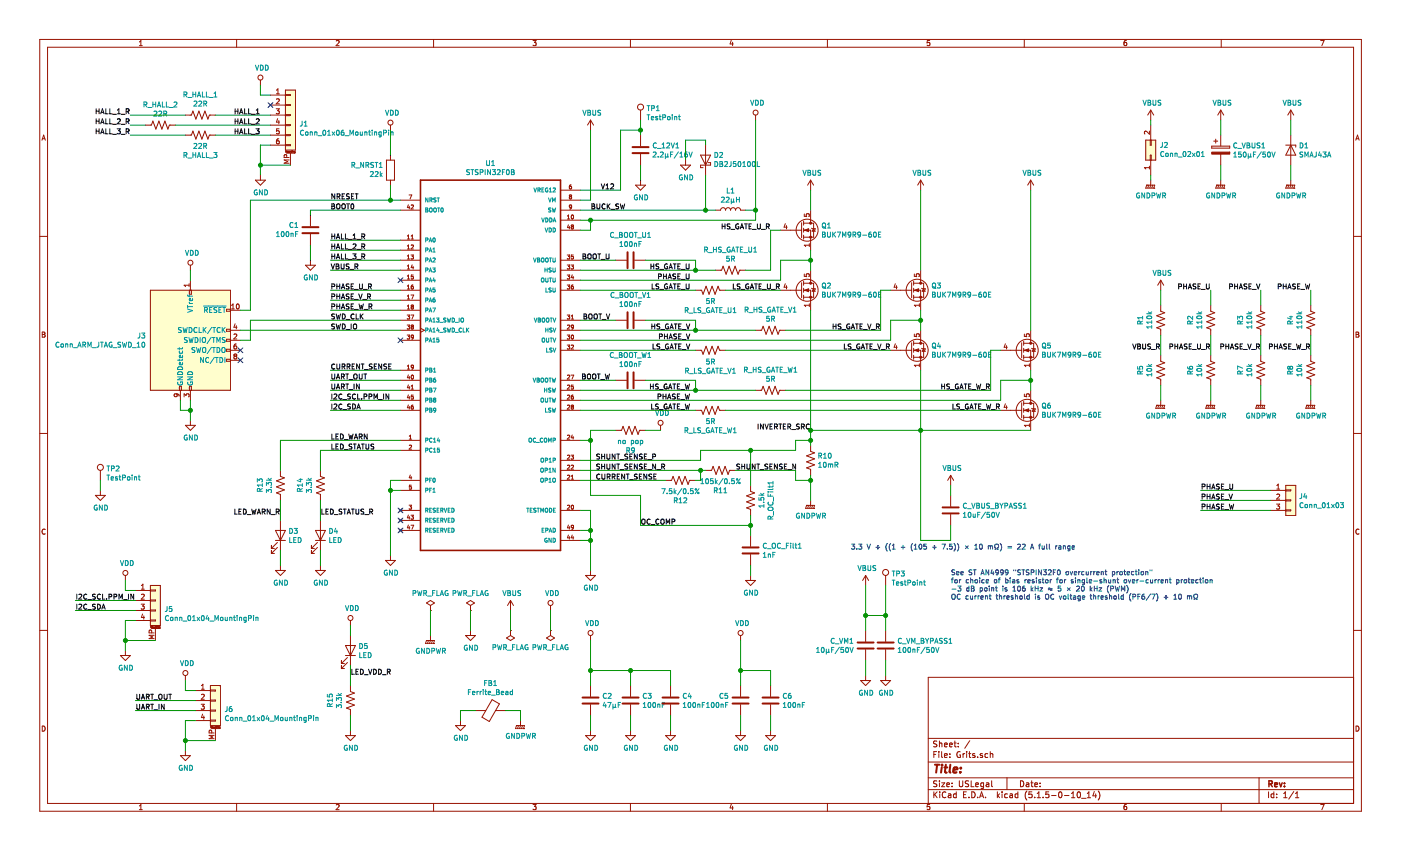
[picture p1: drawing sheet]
<svg xmlns="http://www.w3.org/2000/svg" width="356mm" height="216mm" viewBox="0 0 356 216" stroke-linecap="round" stroke-linejoin="round" font-family="sans-serif">
<path d="M.1 0h355.5v215.8h-355.5z" fill-rule="evenodd" fill="#fff" stroke="#fff" stroke-width=".25"/>
<g fill="none" stroke="#981200" stroke-width=".25">
<path d="M10.1 10h335.4v195.8h-335.4zM12.1 12h331.5v191.8h-331.5zM35.4 11.6h.7M35.4 10.6l.4-.3v1.3M60.1 10v2M85.3 10.4l.6-.1 .2 .3-.8 1h.8M110.1 10v2M135.3 10.3h.8l-.5 .5 .4 .1v.6l-.2 .1-.5-.1M160 10v2M185.6 10.2l-.3 .9h.8M185.9 10.7v.9M210 10v2"/>
<path d="M236 10.3h-.6l-.1 .6 .6-.1 .1 .7-.2 .1-.5-.1M260 10v2M285.9 10.3h-.4l-.2 .3v.7l.2 .3 .5-.1-.1-.7h-.4l-.2 .2M310 10v2M335.2 10.3h.9l-.6 1.3M10.6 35.6l.5-1.3 .4 1.3M10.8 35.2h.6M36.9 31.7h1.5l.4-1 .8 2.1 .7-2.1 .8 2.1 .8-2.1 .7 2.1 .4-1.1h1.5M47.1 29.2h1.5l.4-1 .7 2 .8-2 .7 2 .8-2 .8 2 .4-1h1.5M47.1 34.3h1.5l.4-1 .7 2 .8-2 .7 2 .8-2 .8 2 .4-1h1.5M66.1 20.3v1.3M68.6 36.8h3.8"/>
<path d="M68.6 24.1h3.8M68.6 26.7h3.8M68.6 29.2h3.8M68.6 31.7h3.8M68.6 34.3h3.8M70.1 27.6h.8l-.4 .5 .3 .1 .1 .4-.3 .3-.5-.2M70.2 23.8h.7M70.2 22.9l.3-.4v1.3M70.2 25.2l.4-.1 .3 .3-.8 .9h.8M70.5 30.1l-.3 .9h.8M70.8 35.2h-.3a.79 .79 0 0 0-.1 1.3l.4-.1 .1-.4-.3-.3-.4 .3M70.8 30.6v.8"/>
<path d="M70.8 32.7h-.6v.6l.4-.1 .3 .5-.3 .2-.4-.1M72.4 22.9h2.6v15.2h-2.6zM72.4 34.2h1.3v.2h-1.3M72.4 24h1.3v.2h-1.3M72.4 26.5h1.3v.3h-1.3M72.4 29.1h1.3v.2h-1.3M72.4 31.6h1.3v.3h-1.3M72.4 36.7h1.3v.2h-1.3M72.5 38.7v-.4l.2 .3 .1-.3v.4M72.7 38.8h2M72.8 40l-.1-.6-.5-.1-.1 .7h1.3M73 38.6v.1"/>
<path d="M73 38.7h.1M73 38.4v.2M73 38.4h.1M73.1 38.4h.1M73.1 38.4v.1M73.1 38.6v.1M73.1 38.5v.1M73.3 38.4v.2M73.3 38.6v.1M73.5 38.4l-.2 .3M73.6 38.4v.3M73.7 38.4l.1 .3"/>
<path d="M73.7 38.4l-.1 .1M73.7 38.8v3.1M73.9 38.4h.2M74 38.3l.1 .4M74.2 38.3h.1M74.2 38.4v.3M74.4 38.5h.2v.2M74.4 38.4v.3M74.7 38.6l.1 .1M74.7 38.8h.2M74.8 38.7h.1M74.9 38.4l-.2 .2"/>
<path d="M74.9 38.4h.1M74.9 38.4v.4M74.9 38.8h.1M99.1 31.7v1.3M99.1 39.4v1.2M149.9 30.5l-.8 1.2M149.9 30.5v2.5M149.9 30.5l.7 1.2M162.6 27.9v2.6M162.6 34.3v2.8M162.6 39.1v2.8M177.8 39.4h2.6l-1.3 2.5z"/>
<path d="M179.1 36.8v7.6M191.8 29.2v1.3M290.8 35.5h2.5v5.1h-2.5zM291.7 33.3v.8l-.9-.8-.3 .2 .1 .5M291.9 35.5v1.3h.3v-1.3M292.1 27.9v2.6M292.1 31.7v3.8M292.1 27.9l-.8 1.3M292.1 27.9l.7 1.3M307.6 37.1h4.5v.5h-4.5zM308.1 35.8h1M308.6 35.3v1"/>
<path d="M309.8 27.9v2.6M309.8 34.3v2.8M309.8 39.1v2.8M309.8 27.9l-.7 1.3M309.8 27.9l.8 1.3M326.3 36.8h2.6v.5M327.6 36.8l1.3 2.6h-2.6zM327.6 27.9v2.6M327.6 34.3v7.6M327.6 27.9l-.7 1.3M327.6 27.9l.8 1.3M344.1 35.6l.5-1.3 .4 1.3"/>
<path d="M344.2 35.2h.7M10.1 60h2M64.8 45.7h2.6l-1.3 1.3zM66.1 44.4v1.3M73.4 40.6h-1.3l.9 .4-.9 .4h1.3M78.8 54.6v2.8M78.8 59.4v2.8M98.1 40.6h2v5.1h-2zM99.1 45.7v1.3M101.6 53.3h5.1M101.6 50.8h5.1M103.4 59.9l.3-.3v1"/>
<path d="M103.7 52l-.3 .7h.6M103.8 49.5h.7l-.4 1M103.9 52.3v.7M104.4 59.9l.3-.3v1M104.4 52.1l.3-.1 .2 .3-.6 .7h.6M142.3 55.9h5M142.3 53.3h5M142.3 58.4h5M142.3 48.2h5M142.3 50.8h5M144 55.6h.6M144 54.8l.3-.3v1.1"/>
<path d="M144.3 57l-.3 .7h.7M144.5 57.4v.7M144.7 49.9l-.2-.2 .2-.2 .4 .1-.2 .3M144.7 49.9l-.2 .2 .2 .4 .4-.2-.2-.4M144.7 49.9h.2M145 46.9l-.4 .3-.1 .5 .2 .2 .3-.1v-.4l-.5 .1M145.1 54.6l.1-.1a.49 .49 0 0 1 .4 .6 .49 .49 0 0 1-.5 .4l-.1-.4zM145.1 52.4l-.2 .2-.3-.1v-.4l.3-.1 .2 .2-.1 .6-.4 .2M145.2 57.5l-.2-.2 .2-.2 .4 .2-.2 .2M145.2 57.5l-.2 .2 .2 .4 .4-.2-.2-.4M145.2 57.5h.2M161.3 47h2.6l-1.3 1.2z"/>
<path d="M162.6 45.7v1.3M172.7 41.9h2.6l-1.3 1.3zM174 40.6v1.3M179.7 41.3h.7v.6h-2.6v.6h.7M181.6 53.3h1.3a.63 .63 0 0 1 .6-.6 .63 .63 0 0 1 .7 .6 .63 .63 0 0 1 .6-.6 .63 .63 0 0 1 .6 .6 .63 .63 0 0 1 .7-.6 .63 .63 0 0 1 .6 .6 .63 .63 0 0 1 .6-.6 .63 .63 0 0 1 .7 .6h1.2M198.1 58.4h5.4M199.3 56.7l-.3 .9h.8M199.6 57.2v.9M203.5 56.5v3.8M204 58.4h1.7v5.1M204 56.1v1M204 57.9v1"/>
<path d="M204 59.7v1M204 56.6h2.5v3.6h-2.5M204.1 54.3v.6h.7l-.2-.4 .6-.3 .2 .3-.1 .4M205.7 45.7v2.5M205.7 53.3v3.3M205.7 45.7l-.7 1.3M205.7 45.7l.8 1.3M206 57.9l1 .2M206.5 58l.4 .7h-.8zM233.7 45.7v2.5M233.7 45.7l-.8 1.3M233.7 45.7l.7 1.3"/>
<path d="M261.6 45.7v2.5M261.6 45.7l-.8 1.3M261.6 45.7l.8 1.3M290.8 47.7h.1M291.1 47h.1M291.1 47h2l-.3 .7M291.1 47l-.3 .7M291.3 47.7h.1M291.6 47l-.3 .7M291.7 42.1v.8M291.7 42.5h-1.2l.3 .4M291.8 47.7h.1"/>
<path d="M291.9 40.6v-1.2h.3v1.2M292.1 40.6v3.8M292.1 45.7v1.3l-.3 .7M292.3 47.7h.1M292.6 47l-.3 .7M292.8 47.7h.1M308.6 47.7h.1M308.8 47h.1M308.8 47h2.1l-.3 .7M308.8 47l-.2 .7M309.1 47.7h.1M309.3 47l-.2 .7"/>
<path d="M309.6 47.7h.1M309.8 45.7v1.3l-.2 .7M310.1 47.7h.1M310.4 47l-.3 .7M310.6 47.7h.1M326.3 47.7h.1M326.6 47h.1M326.6 47h2l-.2 .7M326.6 47l-.3 .7M326.9 47.7h.1M327.1 47l-.2 .7M327.4 47.7h.1"/>
<path d="M327.6 45.7v1.3l-.2 .7M327.9 47.7h.1M328.1 47l-.2 .7M328.4 47.7h.1M343.6 60h1.9M38.2 73.6h20.3v25.4h-20.3zM48 72.4h-1.3l.4 .3M48 72v.7M48.1 73.6v1h.5v-1M48.3 67.3v1.3M48.3 71.1v2.5M58.5 78.7h2.5"/>
<path d="M58.5 78.5h-1v.5h1M58.8 78.4h.7M58.8 77.5l.3-.4v1.3M60.1 77.2l.2-.1a.62 .62 0 0 1 .4 .7 .62 .62 0 0 1-.5 .5l-.2-.4zM77.5 67.3h2.6l-1.3 1.3zM78.8 66v1.3M101.6 60.9h5.1M101.6 63.5h5.1M101.6 66h5.1M101.6 68.6h5.1M101.6 71.1h5.1M101.6 73.6h5.1"/>
<path d="M101.6 76.2h5.1M101.6 78.7h5.1M103.3 79.9h.7l-.3 .4 .3 .2-.1 .3h-.6M103.4 60.6h.6M103.4 62.4l.3-.2v1M103.4 65l.3-.3v1M103.4 67.5l.3-.3v1.1M103.4 70.1l.3-.3v1M103.4 72.6l.3-.3v1M103.4 75.1l.3-.2v1M103.4 77.7l.3-.3v1M103.4 63.2h.6"/>
<path d="M103.4 65.7h.6M103.4 68.3h.6M103.4 70.8h.6M103.4 73.3h.6M103.4 75.9h.6M103.4 78.4h.6M104.3 64.7h.6l-.3 .4 .3 .2v.3h-.6M104.3 74.9h.7l-.4 1M104.3 79.9h.7l-.4 1M104.4 60.6h.5M104.4 62.2h.3l.2 .2-.6 .8h.6M104.6 77.8l-.2-.2 .2-.2 .3 .2-.2 .2"/>
<path d="M104.6 77.8l-.2 .2 .2 .4 .3-.2-.2-.4M104.6 77.8h.1M104.6 67.2l-.2 .7h.6M104.8 72.3l-.4 .2v.6l.2 .2 .3-.1-.1-.5-.4 .2M104.8 67.6v.7M104.9 69.8h-.5v.5l.4-.1 .1 .5h-.5M142.3 66h5M142.3 68.6h5M142.3 71.1h5M142.3 73.6h5M144 64.7h.6l-.3 .4 .3 .2v.3h-.6M144 67.2h.6l-.3 .4 .3 .2v.3h-.6"/>
<path d="M144 69.8h.6l-.3 .4 .3 .1v.4h-.6M144 72.3h.6l-.3 .4 .3 .2v.3h-.6M144 79.9h.6l-.3 .4 .3 .2v.3h-.6M144.9 67.2h.7l-.4 .4 .4 .2-.1 .3h-.6M145.2 69.7l-.2 .7h.6M145.5 72.3l-.5 .2v.6l.2 .2 .3-.1v-.5l-.5 .2M145.5 70.1v.7M145.5 64.7h-.5v.5l.5-.1v.5h-.5M156.2 66h2.8M161.1 66h2.8M176.5 73.6h1.6l.4 1 .7-2 .8 2 .7-2 .8 2 .8-2 .3 1h1.6M181.6 68.6h1.5l.4-1.1 .8 2.1 .8-2.1 .7 2.1 .8-2.1 .7 2.1 .4-1h1.5"/>
<path d="M198.1 73.6h5.4M199.3 72l-.3 .9h.8M199.6 72.5v.8M203.5 71.7v3.8M204 73.6h1.7v5.1M204 71.9h2.5v3.5h-2.5M204 71.3v1.1M204 73.1v1M204 74.9v1M204.1 69.5v.6l.7 .1-.2-.5 .6-.3 .2 .3-.1 .5M205.4 62.2h-1.3l.4 .4M205.4 77.4h-1.3l.4 .4"/>
<path d="M205.4 61.8v.8M205.4 77.1v.7M205.7 68.6v3.3M206 73.1l1 .3M206.5 73.3l.4 .6h-.8zM226.1 73.6h5.3M227.3 72l-.4 .9h.8M227.6 72.5v.8M231.4 71.7v3.8M231.9 73.6h1.8v5.1M231.9 71.3v1.1M231.9 73.1v1"/>
<path d="M231.9 74.9v1M231.9 71.9h2.5v3.5h-2.5M232.1 69.5v.6l.6 .1-.1-.5 .5-.3 .2 .3-.1 .5M233.3 77.4h-1.2l.3 .4M233.3 77.1v.7M233.7 68.6v3.3M233.9 73.1l1 .3M234.4 73.3l.4 .6h-.7zM294.6 71.1v2.5M294.6 77.4v1.6l1 .3-2 .8 2 .8-2 .7 2 .8-2 .8 1 .3v1.6M294.6 71.1l-.8 1.3M294.6 71.1l.8 1.3"/>
<path d="M307.3 77.4v1.6l1 .3-2 .8 2 .8-2 .7 2 .8-2 .8 1 .3v1.6M320 77.4v1.6l1 .3-2 .8 2 .8-2 .7 2 .8-2 .8 1 .3v1.6M332.7 77.4v1.6l1 .3-2 .8 2 .8-2 .7 2 .8-2 .8 1 .3v1.6M10.7 84.2h.5l.2 .3-.2 .4 .3 .2-.3 .4h-.5zM10.7 84.9h.5M44.7 99.9l.3 .3-.1 .3-.6 .1-.1-.4 .2-.3 .9 .2 .2 .4M45.5 99v-1h.5v1M45.8 99v2.6M48.1 99v-1h.5v1M48.3 99v2.6M58.5 83.8h2.5M58.5 83.5h-1v.5h1"/>
<path d="M58.5 86.3h2.5M58.5 86.1h-1v.5h1M58.5 88.9h2.5M58.5 88.6h-1v.5h1M58.5 91.2h-1v.5h1M58.5 91.4h2.5M59.4 84.9l.5-.2 .2 .4-.8 .9h.8M59.6 90.4l-.2-.3 .2-.3 .5 .3-.2 .3M59.6 90.4l-.2 .2 .2 .5 .5-.3-.2-.4M59.6 90.4h.3M59.7 82.1l-.3 .9h.8M60 87.3h-.2a.79 .79 0 0 0-.2 1.2h.4l.1-.5-.2-.2-.5 .2"/>
<path d="M60 82.6v.9M101.6 93.9h5.1M101.6 99h5.1M101.6 96.5h5.1M101.6 83.8h5.1M101.6 86.3h5.1M101.6 81.3h5.1M103.3 82.5h.7l-.3 .3 .3 .2-.1 .4h-.6M103.3 85h.7l-.3 .4 .3 .2-.1 .3h-.6M103.4 92.9l.3-.3v1M103.4 93.6h.6M103.7 95.1l-.3 .7h.6"/>
<path d="M103.7 97.7l-.3 .7h.6M103.9 95.5v.7M103.9 98v.7M104.4 98l.3-.3v1M104.4 98.7h.5M104.5 95.2h.1a.49 .49 0 0 1 .4 .5 .49 .49 0 0 1-.5 .4l-.1-.3zM104.6 82.9l-.2-.2 .2-.2 .3 .1-.2 .3M104.6 82.9l-.2 .2 .2 .4 .3-.2-.2-.4M104.6 82.9h.1M104.9 85.4l-.2 .2-.3-.1v-.4l.3-.1 .2 .2v.6l-.4 .2M104.9 93.1l-.2 .1h-.3v-.5l.3-.1 .2 .2v.6l-.4 .2M106.7 83.3l1 .5-1 .5"/>
<path d="M142.3 99h5M142.3 96.5h5M142.3 83.8h5M142.3 86.3h5M142.3 81.3h5M142.3 88.9h5M144 85h.6l-.3 .4 .3 .2v.3h-.6M144 87.5h.6l-.3 .4 .3 .2v.4h-.6M144 97.8l.4-.1 .2 .3-.6 .7h.6M144 82.5h.4l.2 .2-.6 .8h.6M144 95.2h.4l.2 .2-.6 .8h.6M144.9 95.2h.7l-.4 1"/>
<path d="M145 87.6l.4-.1 .2 .3-.7 .8h.7M145 80.2l.3-.3v1M145 80.9h.6M145.1 85.1l.1-.1a.49 .49 0 0 1 .4 .5 .49 .49 0 0 1-.5 .5l-.1-.4zM145.5 98.1v.1M145.5 98.2v.5l-.5-.1M145.5 97.7h-.5v.5l.5-.1M145.6 82.9l-.2 .2-.4-.1v-.5h.4l.2 .1-.1 .6-.4 .3M156.2 96.5h2.8M156.2 81.3h2.8M161.1 96.5h2.8M161.1 81.3h2.8"/>
<path d="M176.5 88.9h1.6l.4 1 .7-2 .8 2 .7-2 .8 2 .8-2 .3 1h1.6M191.8 99h1.5l.4-1 .7 2 .8-2 .8 2 .7-2 .8 2 .4-1h1.5M191.8 83.8h1.5l.4-1 .7 2 .8-2 .8 2 .7-2 .8 2 .4-1h1.5M226.1 88.9h5.3M227.3 87.2l-.4 .9h.8M227.6 87.7v.8M231.4 87v3.8M231.9 88.9h1.8v5M231.9 87.1h2.5v3.5h-2.5M231.9 86.6v1M231.9 88.4v1M231.9 90.1v1.1"/>
<path d="M232.1 84.8v.5l.6 .1-.1-.5 .5-.2 .2 .2-.1 .5M233.3 92.7h-1.2l.3 .3M233.3 92.3v.7M233.7 83.8v3.3M233.9 88.4l1 .2M234.4 88.5l.4 .6h-.7zM254 88.9h5.3M255.2 87.2l-.3 .9h.8M255.5 87.7v.8M259.3 87v3.8M259.8 86.6v1M259.8 88.4v1"/>
<path d="M259.8 90.1v1.1M259.8 88.9h1.8v5M259.8 87.1h2.6v3.5h-2.6M260 84.8v.5l.6 .1-.1-.5 .5-.2 .3 .2-.2 .5M260 100v.6h.6l-.1-.4 .5-.3 .3 .3-.2 .4M261.3 92.3v.7M261.3 92.7h-1.3l.4 .3M261.6 83.8v3.3M261.6 99v3.3M261.9 88.4l1 .2M262.4 88.5l.3 .6h-.7zM294.6 90.1v1.6l1 .3-2 .8 2 .8-2 .7 2 .8-2 .7 1 .4v1.6"/>
<path d="M307.3 90.1v1.6l1 .3-2 .8 2 .8-2 .7 2 .8-2 .7 1 .4v1.6M320 90.1v1.6l1 .3-2 .8 2 .8-2 .7 2 .8-2 .7 1 .4v1.6M332.7 90.1v1.6l1 .3-2 .8 2 .8-2 .7 2 .8-2 .7 1 .4v1.6M344.2 84.2h.4l.3 .3-.3 .4 .3 .2-.2 .4h-.5zM344.2 84.9h.4M10.1 110h2M25.5 119.3v2.6M46.7 100.7v-.8l.5 .4 .1-.3 .5-.1 .2 .3-.1 .5M47.1 107.9h2.5l-1.3 1.3zM48.3 106.6v1.3M71.2 119.3v1.6l1 .3-2 .8 2 .8-2 .7 2 .8-2 .7 1 .4v1.6M81.3 119.3v1.6l1.1 .3-2.1 .8 2.1 .8-2.1 .7 2.1 .8-2.1 .7 1 .4v1.6"/>
<path d="M101.6 111.7h5.1M101.6 114.3h5.1M101.6 101.6h5.1M101.6 104.1h5.1M103.7 100.2l-.3 .7h.6M103.7 102.7l-.3 .7h.6M103.9 111.4h.6M103.9 110.7l.3-.3v1M103.9 113l.4-.1 .2 .3-.7 .8h.7M103.9 100.6v.7M103.9 103.1v.7M104.4 100.7h.4l.1 .4-.2 .2-.3-.1"/>
<path d="M104.4 103.3l.4-.1 .1 .5h-.4zM104.4 100.7h.1M104.4 103.3h.1M104.8 102.8l-.3 .1-.1 .3M104.9 100.2h-.5v.5M142.3 111.7h5M142.3 119.3h5M142.3 116.8h5M142.3 101.6h5M142.3 104.1h5M144 110.5l.4-.1 .2 .3-.6 .7h.6M144 100.3l.4-.1 .2 .3-.6 .8h.6"/>
<path d="M144 102.9l.4-.1 .2 .3-.6 .7h.6M144 115.6l.4-.1 .2 .3-.6 .7h.6M144 118.1l.4-.1 .2 .3-.6 .7h.6M144.9 115.5h.7l-.4 .4h.3M145 118.1l.4-.1 .2 .3-.7 .7h.7M145 103h.1M145 103l.2-.2 .4 .2M145 103l.2 .2M145.2 103.2l-.2 .2 .2 .4 .4-.2-.2-.4M145.2 103.2h.2M145.2 110.3l-.2 .8h.6M145.5 100.2l-.5 .3 .1 .7h.4v-.5"/>
<path d="M145.5 115.9v.1M145.5 110.7v.7M145.5 100.7h.1M145.5 100.7l-.5 .1M145.5 116v.4h-.6M145.6 103h.1M145.6 103l-.2 .2M156.2 109.2h1.6l.3-1 .8 2 .8-2 .7 2 .8-2 .7 2 .4-1h1.6M167.7 107.9v1.3M176.5 104.1h1.6l.4 1 .7-2 .8 2 .7-2 .8 2 .8-2 .3 1h1.6M179.1 119.3h1.5l.4-1 .8 2.1 .7-2.1 .8 2.1 .7-2.1 .8 2.1 .4-1.1h1.5M205.7 113v1.5l1.1 .4-2.1 .8 2.1 .7-2.1 .8 2.1 .7-2.1 .8 1 .4v1.5"/>
<path d="M254 104.1h5.3M255.2 102.5l-.3 .8h.8M255.5 102.9v.9M259.3 102.2v3.8M259.8 101.8v1M259.8 103.6v1M259.8 105.4v1M259.8 104.1h1.8v5.1M259.8 102.3h2.6v3.6h-2.6M261.3 107.9h-1.3l.4 .4M261.3 107.5v.8M261.9 103.6l1 .2"/>
<path d="M262.4 103.7l.3 .7h-.7zM293.3 103.6h.1M293.6 102.8h.1M293.6 102.8l-.3 .8M293.6 102.8h2l-.2 .8M293.8 103.6h.1M294.1 102.8l-.3 .8M294.4 103.6h.1M294.6 101.6v1.2l-.2 .8M294.9 103.6h.1M295.1 102.8l-.2 .8M295.4 103.6h.1"/>
<path d="M306 103.6h.1M306.3 102.8h.1M306.3 102.8h2l-.2 .8M306.3 102.8l-.3 .8M306.5 103.6h.1M306.8 102.8l-.3 .8M307.1 103.6h.1M307.3 101.6v1.2l-.2 .8M307.6 103.6h.1M307.8 102.8l-.2 .8M308.1 103.6h.1M318.7 103.6h.1"/>
<path d="M319 102.8h.1M319 102.8h2l-.2 .8M319 102.8l-.3 .8M319.2 103.6h.1M319.5 102.8l-.3 .8M319.7 103.6h.1M320 101.6v1.2l-.3 .8M320.3 103.6h.1M320.5 102.8l-.2 .8M320.8 103.6h.1M331.4 103.6h.1M331.7 102.8h.1"/>
<path d="M331.7 102.8h2l-.2 .8M331.7 102.8l-.3 .8M331.9 103.6h.1M332.2 102.8l-.3 .8M332.4 103.6h.1M332.7 101.6v1.2l-.3 .8M333 103.6h.1M333.2 102.8l-.2 .8M333.5 103.6h.1M343.6 110h1.9M11.5 134.3a.58 .58 0 0 0-.8 .6 .58 .58 0 0 0 .8 .5M24.2 125.7h2.5l-1.2 1.3z"/>
<path d="M25.5 124.4v1.3M68.9 139.1h.8M68.9 138.4v.7M68.9 139.6v.8M69.9 137.1h2.5M69.9 134.6h2.5l-1.2 2.5zM70.4 138.9l-1.5 1.5M70.4 137.6l-1.5 1.5M71.2 132v7.6M79 138.4v.7M79 139.6v.8M79 139.1h.8"/>
<path d="M80.1 137.1h2.5M80.1 134.6h2.5l-1.3 2.5zM80.6 138.9l-1.6 1.5M80.6 137.6l-1.6 1.5M81.3 132v7.6M101.3 129.1l.7 .8M101.3 131.6l.7 .8M101.3 134.2l.7 .8M101.6 129.5h5.1M101.6 121.9h5.1M101.6 132h5.1M101.6 134.6h5.1"/>
<path d="M101.6 124.4h5.1M102 129.1l-.7 .8M102 131.6l-.7 .8M102 134.2l-.7 .8M103.7 130.7l-.3 .7h.6M103.7 133.2l-.3 .7h.6M103.8 128.2h.7l-.4 .4h.3M103.9 131v.7M103.9 133.6v.7M104.1 120.5l-.2 .7h.6M104.3 130.7h.6l-.3 .4 .3 .2v.3h-.6M104.3 133.2h.7l-.4 1.1"/>
<path d="M104.4 120.9v.7M104.4 128.6v.1M104.4 123.5v.1M104.4 123.6v.5l-.5-.1M104.4 128.7v.4h-.6M104.4 123.1h-.5v.5l.5-.1M142.3 129.5h5M142.3 121.9h5M142.3 137.1h5M142.3 134.6h5M144 128.2h.4l.2 .3-.6 .7h.6M144 120.6h.4l.2 .2-.6 .8h.6"/>
<path d="M144.3 135.7l-.3 .7h.7M144.3 133.2l-.3 .7h.7M144.5 133.6v.7M144.5 136.1v.7M145 121.6h.6M145 120.8l.3-.2v1M145.1 128.2h.1a.49 .49 0 0 1 .4 .5 .49 .49 0 0 1-.5 .4l-.1-.3zM145.2 135.7l-.2 .7h.6M145.5 136.1v.7M145.6 133.7l-.2 .2-.4-.1v-.5l.4-.1 .2 .2-.1 .6-.4 .3M168.9 121.9h1.6l.3-1 .8 2 .8-2 .7 2 .8-2 .7 2 .4-1h1.5M190.5 123.1v1.6l1 .3-2 .8 2 .8-2 .7 2 .8-2 .8 1 .3v1.6"/>
<path d="M190.5 135.8v2.8M204.5 129h.1M204.7 128.2h.1M204.7 128.2l-.2 .8M204.7 128.2h2.1l-.3 .8M205 129h.1M205.2 128.2l-.2 .8M205.5 129h.1M205.7 127v1.2l-.2 .8M206 129h.1M206.3 128.2l-.3 .8M206.5 129h.1"/>
<path d="M241.3 120.6v2.5M241.3 125.7v2.8M241.3 130.5v2.8M241.3 120.6l-.8 1.3M241.3 120.6l.8 1.3M322.5 129.5h3.8M322.5 124.4h3.8M322.5 127h3.8M324 127.9h.8l-.4 .5 .3 .1 .1 .4-.3 .3-.5-.2M324.1 124.1h.7M324.1 123.2l.3-.4v1.3M324.7 125.4l-.6 .1"/>
<path d="M324.7 125.4v.1M324.7 125.5v.4l-.7 .7h.8M326.3 124.3h1.3v.2h-1.3M326.3 126.8h1.3v.3h-1.3M326.3 129.4h1.3v.2h-1.3M326.3 123.1h2.6v7.7h-2.6zM344.9 134.3a.58 .58 0 0 0-.8 .6 .58 .58 0 0 0 .8 .5M10.1 159.9h2M31.8 146v1.3M34.4 149.8h3.8M34.4 152.3h3.8M34.4 154.9h3.8"/>
<path d="M34.4 157.4h3.8M35.8 153.3h.8l-.4 .5 .3 .1 .1 .4-.2 .3-.6-.2M35.9 149.5h.7M35.9 148.6l.4-.4v1.3M35.9 150.9l.5-.2 .2 .4-.8 .9h.8M36.2 155.8l-.3 .9h.8M36.5 156.3v.8M38.2 148.5h2.5v10.2h-2.5zM38.2 157.3h1.2v.2h-1.2M38.2 149.7h1.2v.2h-1.2M38.2 152.2h1.2v.3h-1.2M38.2 154.8h1.2v.2h-1.2"/>
<path d="M38.2 159.3v-.4l.2 .3 .1-.3v.4M38.4 159.5h2.1M38.7 159.2v.1M38.7 159.2l.1-.2v.3M38.7 159.3h.1M38.8 159.1h.1M38.9 159.2h-.1M39 159v.3l.2-.3M39.4 159.1l.1-.1v.3M39.4 159v.3M39.4 159.5v3M39.6 159h.2"/>
<path d="M39.7 158.9l.1 .4M39.9 158.9h.1M39.9 159v.3M40.1 159.1h.2v.2M40.1 159v.3M40.5 159.2v.1M40.5 159.4h.1M40.5 159.3h.1M40.6 159l-.1 .2M40.6 159h.1M40.6 159v.4M40.6 159.4h.1"/>
<path d="M68.9 140.4h.8M69.9 144.7h2.5l-1.2 1.3zM71.2 143.5v1.2M79 140.4h.8M80.1 144.7h2.5l-1.3 1.3zM81.3 143.5v1.2M89 157.4v1.3M97.8 142.2h2.6l-1.3 1.3zM99.1 140.9v1.3M108.2 153l1.1-.7 1 .7-1 .6zM109.3 154.9h.1M109.3 153.6v1.3"/>
<path d="M118.4 153l1-.7 1 .7-1 .6zM119.4 154.9h.1M119.4 153.6v1.3M119.4 160v1.2M129.6 160h.1M129.6 152.3v2.6M129.6 160v1.2M129.6 152.3l-.8 1.3M129.6 152.3l.7 1.3M139.7 160h.1M139.7 153.6v1.3M139.7 160v1.2"/>
<path d="M148.6 146h2.6l-1.3 1.3zM149.9 144.7v1.3M189.2 147.3h2.6l-1.3 1.2zM190.5 140.7v2.8M190.5 146v1.3M219.7 146v2.5M219.7 160v2.8M219.7 146l-.8 1.3M219.7 146l.8 1.3M224.8 146v2.5M224.8 160v2.8M343.6 159.9h1.9"/>
<path d="M30.6 166.3h2.5l-1.3 1.3zM31.8 165v1.3M38.5 160.6v-.6l-.5-.1-.2 .7h1.3M39.1 161.2h-1.3l1 .4-1 .4h1.3M47.1 171.4v1.3M49.6 175.2h3.8M49.6 177.7h3.8M51.1 178.7h.8l-.5 .5 .4 .1 .1 .4-.3 .2-.5-.1M51.1 174.9h.8M51.1 173.9l.4-.3v1.3M51.1 176.3l.5-.2 .3 .4-.8 .9h.8M53.4 173.9h2.5v10.2h-2.5z"/>
<path d="M53.4 175.1h1.3v.2h-1.3M53.4 177.6h1.3v.3h-1.3M86.7 167.6v.7M86.7 168.8v.8M86.7 169.6h.7M86.7 168.3h.7M87.7 166.3h2.5M87.7 163.8h2.5l-1.2 2.5zM88.2 168.1l-1.5 1.5M88.2 166.8l-1.5 1.5M89 161.2v7.6M89 173.9v1.5l1 .4-2.1 .8 2.1 .8-2.1 .7 2.1 .8-2.1 .7 1.1 .4v1.5"/>
<path d="M108 163.3h.1M108.2 162.5h.1M108.2 162.5l-.2 .8M108.2 162.5h2.1l-.3 .8M108.5 163.3h.1M108.8 162.5l-.3 .8M109 163.3h.1M109.3 161.2v1.3l-.3 .8M109.5 163.3h.1M109.8 162.5l-.3 .8M110 163.3h.1M118.2 161.2h2.5l-1.3 1.3z"/>
<path d="M124.9 177.5l1.9 1.1-2.6 4.4-1.9-1.1zM128.6 161.9l1-.7 1 .7-1 .6zM138.7 161.9l1-.7 1 .7-1 .6zM149.9 161.2v1.3M149.9 173.9v2.8M149.9 178.7v2.8M160 173.9v2.8M160 178.7v2.8M170.2 173.9v2.8M170.2 178.7v2.8M188 161.2v1.3M188 173.9v2.8"/>
<path d="M188 178.7v2.8M195.6 173.9v2.8M195.6 178.7v2.8M218.4 172.7h2.6l-1.3 1.2zM219.7 164.8v2.8M219.7 171.4v1.3M223.5 172.7h2.6l-1.3 1.2zM224.8 164.8v2.8M224.8 171.4v1.3M343.6 171.8h-108v32M10.7 184.2a.65 .65 0 0 1 .8 .7 .65 .65 0 0 1-.8 .6zM45.8 191.7h2.5l-1.2 1.3z"/>
<path d="M47.1 190.4v1.3M49.6 180.3h3.8M49.6 182.8h3.8M51.4 181.2l-.3 .8h.8M51.7 181.6v.9M53.4 182.7h1.3v.2h-1.3M53.4 180.1h1.3v.3h-1.3M53.5 184.7v-.4l.1 .3 .1-.3v.4M53.7 184.8h2M53.7 186v-.7h-.5l-.1 .7h1.2M53.9 184.6v.1M53.9 184.7h.2"/>
<path d="M54.1 184.4l-.2 .2M54.1 184.4v.3M54.1 184.5h.1M54.1 184.6h.1M54.2 184.4l.1 .3 .1-.3M54.3 186.6h-1.2l.9 .4-.9 .4h1.2M54.6 184.5l.2-.1v.3M54.6 184.4v.3M54.7 184.8v3.1M54.9 184.4h.1M55 184.3v.4M55.2 184.3h.1"/>
<path d="M55.2 184.4v.3M55.3 184.5h.2v.2M55.3 184.4v.3M55.7 184.6v.1M55.7 184.8h.1M55.7 184.7h.1M55.8 184.4l-.1 .2M55.8 184.4h.1M55.8 184.4v.4M55.8 184.8h.1M87.7 186.6h2.5l-1.2 1.3zM89 185.3v1.3"/>
<path d="M115.6 184.1h2.6l-1.3 1.2zM116.9 182.8v1.3M120.7 180.3h2.6M125.8 180.3h2.5M130.8 184.8h.1M131.1 184.1h.1M131.1 184.1h2l-.2 .7M131.1 184.1l-.3 .7M131.4 184.8h.1M131.6 184.1l-.2 .7M131.9 184.8h.1M132.1 182.8v1.3l-.2 .7"/>
<path d="M132.4 184.8h.1M132.6 184.1l-.2 .7M132.9 184.8h.1M148.6 186.6h2.6l-1.3 1.3zM149.9 185.3v1.3M158.8 186.6h2.5l-1.3 1.3zM160 185.3v1.3M168.9 186.6h2.6l-1.3 1.3zM170.2 185.3v1.3M186.7 186.6h2.5l-1.2 1.3zM188 185.3v1.3M194.3 186.6h2.6l-1.3 1.3z"/>
<path d="M195.6 185.3v1.3M235.6 197.3h108M235.6 193.3h108M235.6 187.3h108M237 191.4h.5M237.7 190.7h-.7v1.5M237.8 198.2h-.7l-.1 .5a.63 .63 0 0 1 .7 .8h-.7M237.8 188.1h-.7l-.1 .5a.63 .63 0 0 1 .7 .8h-.7M238.3 190.7v.1M238.3 191.2v1M238.4 188v1.5M238.4 198.1v.1"/>
<path d="M238.4 198.6v1M238.4 188.6h.6l.1 .9M239 198.6h.8l-.8 1h.8M239 190.7v1.3l.2 .2M239.7 191.7l.7-.2v-.2l-.5-.1-.2 .2 .1 .7h.6M239.7 189l.7-.1v-.3l-.5-.1-.2 .2 .1 .7h.6M240.3 199.1l.7-.1-.1-.3-.4-.1-.2 .2 .1 .7h.5M241 189l.7-.1-.1-.3-.4-.1-.2 .2 .1 .7h.5M241.1 192.1v.1M241.1 191.3v.1M241.6 199.5v.1M241.6 198.7v.1"/>
<path d="M242.2 188.5h.5M242.4 188v1.3l.3 .2M243.2 188.6v.1M243.2 189.4v.1M243.5 198.1v1.2l.3 .3h.3l.3-.3v-1.2M243.7 190.8a.68 .68 0 0 0-.8 .6 .68 .68 0 0 0 .9 .7v-.6h-.3M244.4 191.2v1M244.9 191.2l-.5 .3M245.4 190.7v.1M245.4 191.2v1M245.9 198.2h-.7l-.1 .5a.63 .63 0 0 1 .7 .8h-.8M245.9 191.2h.5"/>
<path d="M246.1 190.7v1.3l.3 .2M246.1 187.9l-1.2 1.9M246.5 198.1v1.5h.7M247.4 191.3l-.3-.1-.2 .2v.2l.5 .1v.4h-.5M247.6 199.1l.8-.1-.1-.3-.4-.1-.3 .2 .1 .7h.6M248.1 192.1v.1M249.4 191.3l-.4-.1-.2 .2 .1 .2 .5 .1v.4h-.6M249.6 198.7l-.4-.1-.3 .3 .2 .6h.5M249.6 198.6v1.2l-.2 .3-.4-.1M250.4 198.7h.5l.1 .9M250.7 191.3l-.4-.1-.3 .3 .1 .6h.6M251 199l-.7 .2 .2 .4 .5-.1"/>
<path d="M251.3 191.3h.6l.1 .9M251.3 190.7v1.5M251.7 198.1v1.3l.2 .2M255.6 197.3v3M259 198.1a.75 .75 0 0 1 .9 .7 .75 .75 0 0 1-.9 .8zM260.5 198.7h.6v.9M261.1 199l-.7 .2 .2 .4 .5-.1M261.7 198.6h.5M261.9 198.1v1.3l.3 .2M262.6 199.1l.8-.1-.1-.3-.5-.1-.2 .2 .1 .7h.6M264 199.5v.1M264 198.7v.1"/>
<path d="M319.6 197.3v6.5M344.2 184.2a.65 .65 0 0 1 .7 .7 .65 .65 0 0 1-.7 .6zM35.4 204.5l.4-.4v1.3M35.4 205.4h.7M60.1 203.8v2M85.3 204.2l.6-.1 .2 .4-.8 .9h.8M110.1 203.8v2M135.3 204.1h.8l-.5 .5 .4 .1v.6l-.2 .1-.5-.1M160 203.8v2M185.6 204l-.3 1h.8M185.9 204.5v.9M210 203.8v2"/>
<path d="M235.6 200.3h108M236 204.1h-.6l-.1 .6 .6-.1 .1 .7-.2 .1-.5-.1M237 200.9v1.5M237.2 201.5l.7 .9M237.9 200.9l-.9 .9M238.5 200.9v.1M238.5 201.4v1M240.1 201a.66 .66 0 0 0-1 .6 .66 .66 0 0 0 1 .7M240.7 201.5h.6l.1 .9M241.4 201.8l-.7 .2 .2 .4 .5-.1M242.7 201.5l-.4-.1-.3 .3 .1 .6h.6M242.7 200.9v1.5"/>
<path d="M244.6 201.6h.5M245.3 200.9h-.7v1.5h.7M245.9 202.3v.1M246.6 200.9a.76 .76 0 0 1 .9 .7 .76 .76 0 0 1-.9 .8zM248.1 202.3v.1M248.7 202.4l.4-1.5 .5 1.5M248.8 202h.7M250.2 202.3v.1M253.1 200.9v1.5M253.3 201.8l.4 .6M253.7 201.4l-.6 .6M254.3 200.9v.1"/>
<path d="M254.3 201.4v1M255.7 201.5l-.4-.1-.3 .3 .1 .6h.6M256.3 201.5h.6l.1 .9M257 201.8l-.7 .2 .2 .4 .5-.1M258.4 201.5l-.5-.1-.3 .3 .1 .6h.7M258.4 200.9v1.5M260 203.8v2M260.6 200.7a1.71 1.71 0 0 0 0 2.3M261.9 200.9h-.7l-.1 .7 .7-.1 .2 .3-.1 .5-.2 .1-.6-.1M262.6 202.3v.1M263.3 202.4h.8M263.3 201.3l.4-.4v1.5"/>
<path d="M264.8 202.3v.1M266.2 200.9h-.7l-.1 .7 .7-.1 .1 .8-.2 .1-.6-.1M266.9 201.8h1.2M268.9 201l.1-.1a.8 .8 0 0 1 .6 .7 .8 .8 0 0 1-.6 .8 1 1 0 0 1-.1-1.4zM270.2 201.8h1.1M272 202.4h.8M272 201.3l.4-.4v1.5M273.5 201l.2-.1a.8 .8 0 0 1 .6 .7 .8 .8 0 0 1-.6 .8l-.3-.6zM274.5 202.5h1.2M276 202.4h.8M276 201.3l.4-.4v1.5M277.8 200.8l-.4 1.1h.9"/>
<path d="M278.1 201.4v1M278.7 200.7a1.71 1.71 0 0 1 0 2.3M285.9 204.1l-.4 .1-.2 .2v.8l.2 .2 .5-.1-.1-.7h-.4l-.2 .2M310 203.8v2M322 200.9v1.5M323.3 201.5l-.4-.1-.3 .3 .1 .6h.6M323.3 200.9v1.5M324 202.3v.1M324 201.5v.1M325.8 202.4h.9M325.8 201.3l.4-.4v1.5M328.4 200.8l-1.3 1.9"/>
<path d="M328.8 202.4h.9M328.8 201.3l.4-.4v1.5M335.2 204.1h.9l-.6 1.3"/>
<circle cx="66.1" cy="19.7" r=".63"/>
<circle cx="99.1" cy="31.1" r=".63"/>
<circle cx="162.6" cy="27.2" r=".76"/>
<circle cx="191.8" cy="28.6" r=".63"/>
<circle cx="204.9" cy="58.4" r="2.79"/>
<circle cx="48.3" cy="66.7" r=".63"/>
<circle cx="204.9" cy="73.6" r="2.79"/>
<circle cx="232.8" cy="73.6" r="2.79"/>
<circle cx="232.8" cy="88.9" r="2.79"/>
<circle cx="260.7" cy="88.9" r="2.79"/>
<circle cx="25.5" cy="118.6" r=".76"/>
<circle cx="167.7" cy="107.3" r=".63"/>
<circle cx="260.7" cy="104.1" r="2.79"/>
<circle cx="31.8" cy="145.4" r=".63"/>
<circle cx="89" cy="156.8" r=".63"/>
<circle cx="139.7" cy="153" r=".63"/>
<circle cx="224.8" cy="145.2" r=".76"/>
<circle cx="47.1" cy="170.8" r=".63"/>
<circle cx="149.9" cy="160.6" r=".63"/>
<circle cx="188" cy="160.6" r=".63"/>
</g>
<path d="M322.1 198.9l.7-.1 .1-.6-.8-.1v1.5M322.4 198.9l.5 .7M323.5 199.1l.7-.1v-.3l-.5-.1-.2 .2 .1 .7h.6M324.7 198.6l.4 1 .3-1M326 199.5v.1M326 198.7v.1" fill="none" stroke="#981200" stroke-width=".38"/>
<g fill="none" stroke="#981200" stroke-width=".51">
<path d="M160.6 38.8h4M160.6 37.3h4M76.8 57.6h4M76.8 59.2h4M159.3 64v4M159.3 79.2v4.1M160.8 64v4M160.8 79.2v4.1M159.3 94.5v4M160.8 94.5v4M188.5 138.9h4M239.3 130.3h4"/>
<path d="M239.3 128.7h4M188.5 140.4h4M147.9 178.5h4M147.9 177h4M158 178.5h4.1M158 177h4.1M168.2 178.5h4M168.2 177h4M185.9 178.5h4.1M185.9 177h4.1M193.6 178.5h4M193.6 177h4"/>
<path d="M217.7 164.5h4M217.7 163h4M222.8 164.5h4M222.8 163h4M237.3 194h1.1M237.9 194l-.3 2M239 194.7l-.1 1.3M239.1 194v.2M239.7 194.7h.8M240.1 194l-.3 1.7 .5 .3M241.2 194l-.2 1.7 .2 .3M242 195.4l1-.3-.1-.3-.5-.1-.3 .3-.1 .9h.8"/>
<path d="M243.8 195.8l-.1 .2M243.9 194.8v.2"/>
</g>
<path d="M106.7 45.7h35.6v93.9h-35.6z" fill="none" stroke="#981200" stroke-width=".41"/>
<g fill="none" stroke="#009596" stroke-width=".25">
<path d="M64.8 16.5l.5 1.3 .4-1.3M66.1 16.5a.64 .64 0 0 1 .7 .7 .64 .64 0 0 1-.7 .6zM67.4 16.5a.64 .64 0 0 1 .7 .7 .64 .64 0 0 1-.7 .6zM36.5 26.5l.7-.1v-.4l-.7-.1v1.2M36.9 26.5l.4 .6M37.5 27.3h1M38.8 25.9v1.2M38.8 26.5h.7M39.1 28.3l.5-.1 .2 .3-.8 1h.8M39.5 25.9v1.2M39.9 27.1l.5-1.2 .4 1.2M40.1 26.8h.6"/>
<path d="M40.3 28.3l.5-.1 .2 .3-.7 1h.7M41.2 25.9v1.2h.6M41.6 28.8h.6v-.5l-.6-.1v1.3M41.9 28.8l.4 .7M42.2 25.9v1.2h.6M43 27.3h.9M44.2 26l.4-.1 .3 .3-.8 .9h.8M46.7 39.4l.7-.1v-.5l-.7-.1v1.3M46.7 24l.7-.1v-.4l-.7-.2v1.3M47 39.4l.4 .6M47 24l.4 .6M47.7 24.7h1"/>
<path d="M49 23.3v1.3M49 38.7v1.3M49 39.3h.7M49 23.9h.7M49.2 36.5l.5-.1 .3 .3-.8 1h.8M49.2 25.8l.5-.2 .3 .4-.8 .9h.8M49.7 23.3v1.3M49.7 38.7v1.3M50.1 40l.4-1.3 .4 1.3M50.1 24.6l.4-1.3 .4 1.3M50.2 39.6h.6M50.2 24.2h.6"/>
<path d="M50.4 36.5l.5-.1 .3 .3-.8 1h.8M50.5 25.8l.4-.2 .3 .4-.8 .9h.8M51.4 23.3v1.3h.6M51.4 38.7v1.3h.6M51.7 37h.6l.1-.5-.7-.1v1.3M51.7 26.3h.6l.1-.5-.7-.2v1.3M52 37l.4 .7M52 26.3l.5 .6M52.4 38.7v1.3h.6M52.4 23.3v1.3h.6M53.1 24.7h1M54.3 38.7h.8l-.5 .5 .4 .1v.5l-.2 .2-.5-.2"/>
<path d="M54.3 24.6h.8M54.3 23.7l.4-.4v1.3M76.7 30.7v.9l-.2 .3-.3 .1M77 33.2a.56 .56 0 0 0-.7 .5 .56 .56 0 0 0 .7 .5M77.2 32h.8M77.2 31.1l.4-.4v1.3M77.7 33.5l.4 .1v.7h-.3l-.3-.2zM78.7 33.6l.5-.1 .1 .8M78.7 33.5v.8M79.9 33.5v.8M79.9 33.6l.5-.1v.8M80.7 34.4h1"/>
<path d="M82.1 33.2l.1-.2a.62 .62 0 0 1 .5 .7 .62 .62 0 0 1-.6 .6l-.2-.5zM83.2 34.3h.7M83.2 33.4l.3-.4v1.3M84.3 33.5l.7 .8M85 33.5l-.7 .8M85.5 33.2l.2-.2a.63 .63 0 0 1 .4 .7 .63 .63 0 0 1-.5 .6l-.2-.5zM87.2 33h-.2a.79 .79 0 0 0-.2 1.3l.5-.1v-.6l-.5-.1-.2 .3M87.6 34.4h.9M88.8 34.3v-1.3l.5 .9 .4-.9v1.3M90.3 33.5l.5 .1v.7h-.3l-.3-.2zM91.4 33.5l.1 .8 .5-.1M92 33.5v.8"/>
<path d="M92.6 33.6l.5-.1v.8M92.6 33.5v.8M93.5 33.5h.5M93.7 33v1.1l.3 .2M94.5 33v.2M94.5 33.5v.8M95.1 33.6l.5-.1v.8M95.1 33.5v.8M96.7 33.5h-.3l-.2 .2 .1 .6h.4M96.7 33.5v1.1l-.5 .1M97.4 33.7l.6-.1v-.4l-.6-.2v1.3M97.8 28l.5 1.2 .4-1.2"/>
<path d="M98.6 33v.2M98.6 33.5v.8M99.1 28a.64 .64 0 0 1 .7 .6 .64 .64 0 0 1-.7 .6zM99.2 33.6l.5-.1 .1 .8M99.2 33.5v.8M100.4 28a.64 .64 0 0 1 .7 .6 .64 .64 0 0 1-.7 .6zM147.9 28l.5 1.2 .4-1.2M149.2 28l.6 .1-.2 .5 .3 .2-.1 .4h-.6zM149.2 28.6h.4M150.5 28v1l.2 .2 .5-.2v-1M152.5 28l-.7 .1a.54 .54 0 0 0 .6 .6v.5h-.7M164.2 26.8h.8"/>
<path d="M164.2 29.1h.7M164.6 29.1v1.3M164.6 26.8v1.3M165.3 30l.6-.1v-.3h-.4l-.2 .1 .1 .6h.5M165.4 27.5l.7-.1v-.5l-.7-.1v1.3M165.8 38.7l.5-.1 .2 .3-.8 .9h.8M166.4 29.8l.6 .4-.2 .2-.4-.1M166.4 29.7v.1M166.5 36.3a.57 .57 0 0 0-.7 .6 .57 .57 0 0 0 .8 .5M166.5 36.3l.1 .1M166.6 27.2l.4-.4v1.3M166.6 28.1h.7"/>
<path d="M166.8 37.7h1M166.9 29.6l-.5 .1M167.1 39.7v.1M167.3 29.6h.5M167.5 29.1v1.1l.3 .2M167.6 38.7l.5-.1 .2 .3-.7 .9h.7M168 37.5h.8M168 36.6l.4-.3v1.2M168.2 29.8l.6-.1 .1-.4-.7-.2v1.3M168.9 39.7l.2 .1 .4-.1M168.9 39v1.3M169.3 36.4l.4-.1 .3 .3-.8 .9h.8"/>
<path d="M169.5 39.7l.2 .1M169.5 39v.7M169.5 29.6h.3l.3 .2-.1 .5h-.5zM170.2 39.2h.4M170.4 36.3l.4 1.2 .4-1.2M170.6 29.1v.2M170.6 29.6v.8M170.8 38.6h-.6v1.2M171.2 29.6v.8M171.2 29.7l.5-.1 .1 .8M171.5 37.5h.8M171.5 36.6l.4-.3v1.2"/>
<path d="M172.2 38.5l-1.1 1.6M172.2 29.6h.5M172.4 29.1v1.1l.3 .2M172.6 38.9l.3-.3v1.2M172.6 39.8h.7M173.8 39.1l.6 .1v.6l-.6-.1zM173.8 39.2v.1M174.4 38.6h-.4l-.2 .5M174.9 38.6l.4 1.2 .4-1.2M181.5 38.7a.64 .64 0 0 1 .7 .6 .64 .64 0 0 1-.7 .6zM182.7 38.8l.4-.1 .3 .3-.8 .9h.8M190.5 25.4l.4 1.3 .4-1.3"/>
<path d="M191.8 25.4a.64 .64 0 0 1 .7 .7 .64 .64 0 0 1-.7 .6zM193.1 25.4a.64 .64 0 0 1 .7 .7 .64 .64 0 0 1-.7 .6zM290.1 25.4l.4 1.3 .5-1.3M291.4 25.4l.6 .1-.2 .5 .3 .3-.1 .3-.6 .1zM291.4 26h.4M292.7 25.4v1.1l.2 .2 .5-.2v-1.1M294.6 25.5h-.6a.54 .54 0 0 0 .6 .7l-.1 .4h-.6M295 36.1v.9l-.1 .4h-.3M295.4 38.6a.56 .56 0 0 0-.8 .5 .56 .56 0 0 0 .8 .5M296 38.9h.3l.2 .2-.1 .6-.5-.1zM296.2 36.2l-.6 .1M296.2 36.2v.1"/>
<path d="M296.2 36.3v.4l-.7 .7h.8M297.1 39l.5-.1v.8M297.1 38.9v.8M298.2 39l.5-.1 .1 .8M298.2 38.9v.8M299.1 39.8h.9M300.4 38.6l.2-.2a.62 .62 0 0 1 .4 .7 .62 .62 0 0 1-.5 .6l-.2-.5zM301.5 38.6l.5-.2 .2 .4-.8 .9h.8M302.6 38.9l.7 .8M303.3 38.9l-.7 .8M303.9 38.5l.1-.1a.62 .62 0 0 1 .5 .7 .62 .62 0 0 1-.6 .6l-.2-.5zM304.9 39.7h.8"/>
<path d="M304.9 38.8l.4-.4v1.3M307.9 25.4l.4 1.3 .4-1.3M309.2 25.4l.6 .1-.2 .5 .3 .3-.1 .3-.6 .1zM309.2 26h.4M310.4 25.4v1.1l.3 .2 .4-.2v-1.1M312.4 25.5h-.7a.54 .54 0 0 0 .7 .7l-.1 .4h-.6M313.1 39.8h.8M313.1 38.9l.4-.3v1.2M313.9 36.4a.56 .56 0 0 0-.8 .5 .56 .56 0 0 0 .8 .5M314.2 37.7h.9M315 38.6h-.6l-.1 .6 .2-.1 .5 .1v.5l-.2 .1-.5-.1M315.3 36.3l.4 1.2 .4-1.2"/>
<path d="M315.7 38.6h.2a.62 .62 0 0 1 .4 .6 .62 .62 0 0 1-.6 .6l-.1-.4zM316.5 36.3l.6 .1-.1 .5 .3 .2-.2 .4h-.6zM316.5 36.9h.5M316.8 39.7l.2 .1 .4-.1M316.8 39v1.3M317.4 39.7l.2 .1M317.4 39v.7M317.8 36.3v1l.2 .2 .5-.2v-1M318.1 39.2h.5M318.8 38.6h-.7v1.2M319.8 36.3l-.7 .1a.54 .54 0 0 0 .6 .6v.5h-.6M320.2 38.5l-1.1 1.6"/>
<path d="M320.3 37.5h.7M320.3 36.6l.3-.3v1.2M321.1 39.1l.1 .1M321.2 38.6h-.6l-.1 .6 .6-.1M321.2 39.2l-.1 .6-.6-.1M321.9 38.7l.1-.1a.63 .63 0 0 1 .5 .6 .63 .63 0 0 1-.6 .6l-.2-.4zM322.8 38.6l.4 1.2 .5-1.2M325.7 25.4l.4 1.3 .4-1.3M326.9 25.4l.6 .1-.1 .5 .2 .3-.1 .3-.6 .1zM326.9 26h.5M328.2 25.4v1.1l.2 .2 .5-.2v-1.1M330 36.3a.64 .64 0 0 1 .7 .6 .64 .64 0 0 1-.7 .6z"/>
<path d="M330.2 25.5h-.7a.54 .54 0 0 0 .6 .7v.4h-.6M330.7 38.6h-.6l-.1 .5a.5 .5 0 0 1 .5 .2 .5 .5 0 0 1 0 .5h-.6M331.2 37.5h.7M331.2 36.6l.4-.3v1.2M331.2 39.8v-1.2l.4 .9 .4-.9v1.2M332.5 39.8l.4-1.2 .4 1.2M332.6 39.5h.6M334.1 38.6l-.1 1.1-.4 .1M335 38.5l-.3 .9h.7M335.3 39v.8M335.8 38.6h.8l-.5 .5 .4 .1v.5l-.1 .1-.6-.1M336.9 39.8l.5-1.2 .4 1.2"/>
<path d="M337.1 39.5h.6M47.7 40.1h1M53.1 40.1h1M65.2 48.2a.57 .57 0 0 0-.7 .6 .57 .57 0 0 0 .8 .5v-.4h-.2M66.6 48.2v1.2l-.8-1.2v1.2M67.2 48.2a.64 .64 0 0 1 .7 .6 .64 .64 0 0 1-.7 .6zM70.2 59.1l.3-.3v1.2M71.5 58.9l.2-.1a.62 .62 0 0 1 .4 .6 .62 .62 0 0 1-.5 .6l-.2-.5zM72.7 58.9l.2-.1a.63 .63 0 0 1 .4 .6 .63 .63 0 0 1-.5 .6l-.2-.5zM73.9 59.2v.8M73.9 59.3l.5-.1v.8M74.4 56.6a.56 .56 0 0 0-.8 .5 .56 .56 0 0 0 .8 .5"/>
<path d="M74.8 57.7h.8M74.8 56.8l.4-.4v1.3M75 59.4h.4M75.6 58.8h-.6v1.2M89.3 41.9l.7-.1v-.5l-.7-.1v1.3M89.6 41.9l.4 .6M90.3 42.6h1M92.3 41.2v1.3l-.7-1.3v1.3M92.9 41.9l.6-.1v-.5l-.6-.1v1.3M93.2 41.9l.4 .6M94 43.6l.5-.1 .3 .4-.8 .9h.8M94.8 41.3h-.6v.4a.5 .5 0 0 1 .5 .2 .5 .5 0 0 1 0 .5h-.6"/>
<path d="M95.2 41.2h.7M95.2 43.6l.5-.1 .3 .4-.8 .9h.8M95.6 41.2v1.3M96.3 42.5h.7M96.3 41.6l.3-.4v1.3M96.5 43.5v1.3M96.6 44.3l.4 .5M97 44l-.5 .4M108 53.2h.4M108.5 53.2h-.1M108.5 53.1v-.3h-.5v1l.6-.1v-.3l-.2-.2M108.5 53.1v.1"/>
<path d="M108.6 50.2v1l-.6-1v1M109.1 52.9l.2-.1 .3 .1 .1 .5-.3 .4-.3-.2zM109.1 50.8l.5-.1v-.4l-.5-.1v1M109.3 50.8l.4 .4M110.7 50.3h-.6a.42 .42 0 0 0 .5 .5v.4h-.5M110.9 50.2h.6M111 52.8h.6M111.2 50.2v1M111.3 52.8v1M112 52.8h.2a.5 .5 0 0 1 .3 .5 .5 .5 0 0 1-.4 .4l-.2-.3zM119.2 43.1h-.6l-.1 .4a.5 .5 0 0 1 .5 .2 .5 .5 0 0 1 0 .6h-.6M119.5 43h.8"/>
<path d="M119.9 43v1.3M121.3 43.1h-.6v.4a.5 .5 0 0 1 .5 .2 .5 .5 0 0 1 0 .6h-.6M121.9 43.7l.6-.1v-.4l-.6-.2v1.3M123.2 43v1.3M123.5 40.7v1.1l.3 .2 .4-.2v-1.1M124.5 43v1.3l-.7-1.3v1.3M124.8 42h.7M124.8 41.1l.4-.4v1.3M125 43h.8l-.5 .5 .4 .1 .1 .5-.3 .2-.5-.1M126.2 43.2l.5-.2 .3 .4-.8 .9h.8M127.5 43.6h.4M128.1 43h-.6v1.3"/>
<path d="M128.7 43.2l.1-.2a.62 .62 0 0 1 .5 .7 .62 .62 0 0 1-.6 .6l-.2-.5zM129.8 43l.6 .2-.2 .4 .3 .3-.1 .4h-.6zM129.8 43.6h.4M135.5 47.7l.3 1 .4-1M136.5 48.2h.5l.1-.4-.6-.1v1M136.8 48.2l.3 .5M137.5 55.3l.3 1 .4-1M137.5 48.2h.4M138 47.7h-.5v1h.5M138.4 57.8l.3 1.1 .3-1.1M138.5 55.3a.51 .51 0 0 1 .6 .5 .51 .51 0 0 1-.6 .5zM139 47.7a.46 .46 0 0 0-.6 .5 .46 .46 0 0 0 .6 .4v-.4h-.2"/>
<path d="M139.2 50.2l.4 1 .3-1M139.4 57.8a.51 .51 0 0 1 .6 .5 .51 .51 0 0 1-.6 .6zM139.4 48l.3-.3v1M139.4 48.7h.6M139.5 55.3a.51 .51 0 0 1 .6 .5 .51 .51 0 0 1-.6 .5zM139.8 52.8h-.5a.42 .42 0 0 0 .5 .6l-.1 .3h-.5M140.2 52.8l.2 1 .2-.8 .2 .8 .2-1M140.2 51.2v-1l.4 .7 .3-.7v1M140.4 56.3l.3-1 .4 1M140.4 47.8l.4-.1 .2 .3-.7 .7h.7M140.4 57.8a.51 .51 0 0 1 .6 .5 .51 .51 0 0 1-.6 .6zM140.5 56h.5"/>
<path d="M155.7 59.1a.55 .55 0 0 0-.7 .5 .55 .55 0 0 0 .7 .5M157.3 59l.6 .1-.2 .5 .3 .2-.1 .4h-.6zM157.3 59.6h.4M158.5 59.1l.3-.1 .5 .1v.7l-.2 .4-.6-.2zM159.8 59.1l.3-.1 .5 .1v.7l-.1 .4-.7-.2zM161 59h.7M161.4 59v1.2M161.7 49.5a.57 .57 0 0 0-.7 .6 .57 .57 0 0 0 .8 .5v-.4h-.3M163.1 49.4v1.3l-.8-1.3v1.3M163.1 59v1l.2 .2 .6-.2v-1M163.7 49.4a.64 .64 0 0 1 .7 .7 .64 .64 0 0 1-.7 .6zM164.4 59.3l.3-.3v1.2"/>
<path d="M173.1 44.4a.57 .57 0 0 0-.7 .6 .57 .57 0 0 0 .8 .5v-.4h-.2M174.5 44.4v1.2l-.7-1.2v1.2M175.1 44.4a.64 .64 0 0 1 .7 .6 .64 .64 0 0 1-.7 .6zM181.4 41a.64 .64 0 0 1 .8 .6 .64 .64 0 0 1-.8 .7zM182.7 41l.6 .1-.2 .5 .4 .2-.2 .4-.6 .1zM182.7 41.6h.4M183.1 50.1l.5-.1 .3 .4-.8 .9h.8M183.9 41.1l.5-.1 .2 .3-.7 1h.7M184.3 50.1l.5-.1 .3 .4-.8 .9h.8M184.6 47.7v1.3h.6M185.6 41l-.1 1.1-.4 .2M185.6 49h.7"/>
<path d="M185.6 48.1l.3-.4v1.3M185.6 51.1l.2 .2 .4-.2M185.6 50.5v1.2M186.2 51.1l.2 .2M186.2 50.5v.6M186.8 41h-.6l-.1 .6 .2-.1 .5 .1v.5l-.2 .2-.5-.2M186.9 50v1.3M186.9 50.6h.8M187.4 41.1l.2-.1a.62 .62 0 0 1 .5 .6 .62 .62 0 0 1-.6 .6l-.2-.4zM187.7 50v1.3M188.5 42.3h.7M188.5 41.3l.4-.3v1.3"/>
<path d="M189.9 41.1l.1-.1a.62 .62 0 0 1 .5 .6 .62 .62 0 0 1-.6 .6l-.2-.4zM191.1 41.1l.1-.1a.62 .62 0 0 1 .5 .6 .62 .62 0 0 1-.6 .6l-.2-.4zM192.2 41v1.3h.6M203.8 43.2l.4 1.3 .4-1.3M205.1 43.2l.6 .1-.2 .5 .3 .2-.1 .4-.6 .1zM205.1 43.8h.4M206.3 43.2v1l.3 .3 .4-.3v-1M208.3 43.3h-.6a.54 .54 0 0 0 .6 .7l-.1 .4h-.6M208.8 58.9l.6 .1-.2 .5 .3 .2-.1 .4-.6 .1zM208.8 56.7l.2-.1 .5 .1 .1 .7-.2 .4-.6-.1zM208.8 59.5h.4M209 57.5l.6 .5"/>
<path d="M210 57.8h.8M210 58.9v1l.3 .3 .5-.3v-1M210 56.9l.4-.3v1.2M211.4 58.9v1.3M211.6 59.4l.5 .8M212.1 58.9l-.7 .7M212.5 58.9h.9l-.6 1.3M216 59.4l-.3 .3-.3-.1-.1-.6 .4-.1 .3 .2-.1 .7-.2 .3-.3 .1M216.5 59.5h.6l.1-.5-.7-.1v1.3M216.8 59.5l.4 .7M218.4 59.4l-.2 .3-.4-.1v-.6l.4-.1 .2 .2v.7l-.6 .4M219 59.7h1"/>
<path d="M221.1 58.9l-.4 .1-.2 .4v.6l.6 .1 .1-.2-.1-.5h-.4l-.2 .2M221.8 59l.2-.1a.62 .62 0 0 1 .5 .6 .62 .62 0 0 1-.6 .6l-.2-.4zM223 59.5h.4M223.6 58.9h-.6v1.3h.6M231.7 43.2l.5 1.3 .4-1.3M233 43.2l.6 .1-.2 .5 .3 .2-.1 .4-.6 .1zM233 43.8h.4M234.3 43.2v1l.2 .3 .5-.3v-1M236.2 43.3h-.6a.54 .54 0 0 0 .6 .7l-.1 .4h-.6M259.6 43.2l.5 1.3 .4-1.3M260.9 43.2l.6 .1-.1 .5 .2 .2-.1 .4-.6 .1zM260.9 43.8h.5"/>
<path d="M262.2 43.2v1l.2 .3 .5-.3v-1M264.2 43.3h-.7a.54 .54 0 0 0 .6 .7v.4h-.6M289.2 49a.57 .57 0 0 0-.7 .6 .57 .57 0 0 0 .8 .5v-.4h-.3M290.5 49v1.2l-.7-1.2v1.2M291.1 49a.64 .64 0 0 1 .8 .6 .64 .64 0 0 1-.8 .6zM293 49h-.6v1.2M293 49l.1 .1M293.1 49.1l-.1 .5h-.6M293.5 49l.3 1.2 .3-.9 .2 .9 .3-1.2M295.1 49.6h.6l.1-.5-.7-.1v1.2M295.4 49.6l.5 .6M307 49a.57 .57 0 0 0-.8 .6 .57 .57 0 0 0 .8 .5v-.4h-.2"/>
<path d="M308.3 49v1.2l-.7-1.2v1.2M308.9 49a.64 .64 0 0 1 .7 .6 .64 .64 0 0 1-.7 .6zM310.2 49.6h.6v-.5l-.6-.1v1.2M311.3 49l.3 1.2 .3-.9 .2 .9 .3-1.2M313.2 49.6l.4 .6M313.5 49h-.6v1.2M313.5 49l.1 .1M313.6 49.1l-.1 .5h-.6M324.7 49a.57 .57 0 0 0-.7 .6 .57 .57 0 0 0 .8 .5v-.4h-.2M326.1 49v1.2l-.7-1.2v1.2M326.7 49a.64 .64 0 0 1 .7 .6 .64 .64 0 0 1-.7 .6zM327.9 49.6h.7v-.5l-.7-.1v1.2"/>
<path d="M329.1 49l.3 1.2 .2-.9 .3 .9 .3-1.2M331 49.6l.4 .6M331.3 49h-.6v1.2M331.3 49v.1M331.3 49.1v.5h-.6M47.1 63.5l.4 1.3 .4-1.3M47.6 78.4l1.3 .4-1.3 .4M47.6 74.8l.2 .3h1.1M47.6 77.4v.8M47.6 77.8h1.3M48 77h.9M48 76.7l.3 .3"/>
<path d="M48 74.8v.5M48.3 63.5a.64 .64 0 0 1 .7 .6 .64 .64 0 0 1-.7 .7zM48.8 75.7l.1 .4-.2 .2-.6-.1v-.5h.3l.1 .6M49.6 63.5a.64 .64 0 0 1 .7 .6 .64 .64 0 0 1-.7 .7zM51.6 77.6h5.8M51.9 78.7l.6-.1 .1-.5-.7-.1v1.3M52.2 78.7l.5 .6M53.2 78.6h.4M53.8 78h-.6v1.3h.6M55 78.1h-.7a.54 .54 0 0 0 .7 .7l-.1 .4h-.6M55.6 78.6h.4M56.2 78h-.6v1.3h.6"/>
<path d="M56.5 78h.8M56.9 78v1.3M70.2 60h.7M77.9 69.8a.57 .57 0 0 0-.7 .6 .57 .57 0 0 0 .8 .5v-.4h-.2M79.3 69.7v1.3l-.8-1.3v1.3M79.9 69.7a.64 .64 0 0 1 .7 .7 .64 .64 0 0 1-.7 .6zM108 60.9h.5l.1-.4-.6-.1v1M108 63.5l.5-.1 .1-.4-.6-.1v1M108 66l.5-.1 .1-.4h-.6v1M108 68.5h.5l.1-.4-.6-.1v1M108 71.1l.5-.1 .1-.4-.6-.1v1.1M108 73.6h.5l.1-.4-.6-.1v1"/>
<path d="M108 76.1h.5l.1-.4-.6-.1v1M108 78.7l.5-.1 .1-.4h-.6v1M108.9 61.4l.4-1 .3 1M108.9 63.9l.4-1 .3 1M108.9 66.5l.4-1 .3 1M108.9 69l.4-1 .3 1M108.9 71.6l.4-1.1 .3 1.1M108.9 74.1l.4-1 .3 1M108.9 76.6l.4-1 .3 1M108.9 79.2l.4-1 .3 1M109 61.1h.5M109 63.6h.5"/>
<path d="M109 66.2h.5M109 68.7h.5M109 71.2h.5M109 73.8h.5M109 76.3h.5M109 78.9h.5M109.8 68h.7l-.4 .4 .4 .2-.1 .3h-.6M109.8 78.2h.7l-.4 1M109.9 65.5h.4l.2 .2-.7 .8h.7M109.9 63.9h.6M109.9 63.2l.3-.3v1M110 60.5l.1-.1a.5 .5 0 0 1 .4 .5 .5 .5 0 0 1-.5 .4l-.1-.3z"/>
<path d="M110.1 70.5l-.2 .7h.6M110.4 70.9v.7M110.4 75.6l-.5 .2v.6l.2 .2 .3-.1 .1-.3-.2-.2-.4 .2M110.4 73.1h-.5v.5l.5-.1v.5h-.5M135.4 65.5l.3 1 .4-1M136.4 65.9h.4M136.8 65.9l.1-.4h-.5v1l.5-.1 .1-.4M136.8 65.9l.1 .1M136.9 66h.1M137.4 65.6l.2-.1 .4 .1 .1 .5-.3 .4-.4-.2zM137.4 70.7l.2-.2 .4 .2-.1 .8-.5-.1zM138.3 68v1"/>
<path d="M138.3 68.5h.6M138.5 70.5v.8l.2 .3 .4-.3v-.8M138.5 65.6l.2-.1 .4 .1v.5l-.2 .4-.4-.2zM138.6 73.1v1h.4M138.9 68v1M139.4 65.5h.6M139.4 70.5h.6M139.7 65.5v1M139.7 70.5v1.1M139.9 68l-.5 .1a.42 .42 0 0 0 .5 .5l-.1 .4h-.5M139.9 73.1l-.5 .1a.42 .42 0 0 0 .5 .5l-.1 .3h-.5M140.3 65.5v.8l.2 .2 .4-.2v-.8"/>
<path d="M140.3 68v.8l.2 .2 .4-.2v-.8M140.3 73.1v.8l.2 .2 .4-.2v-.8M140.3 70.5v.8l.2 .3 .4-.3v-.8M155.9 74.3a.56 .56 0 0 0-.8 .5 .56 .56 0 0 0 .8 .5M156 60.4h.9M156.1 75.6h1M157.4 77.8h.7M157.4 62.5h.7M157.4 61.6l.3-.3v1.2M157.4 76.9l.3-.4v1.3M157.4 74.2l.6 .1v.4l-.2 .1 .3 .2-.1 .4-.6 .1zM157.4 74.8h.4"/>
<path d="M158.6 74.4l.3-.2 .5 .2v.6l-.1 .4-.4 .1-.3-.2zM158.7 61.4l.2-.1a.62 .62 0 0 1 .4 .6 .62 .62 0 0 1-.6 .6l-.2-.4zM158.7 76.6l.2-.1a.62 .62 0 0 1 .4 .7 .62 .62 0 0 1-.6 .5l-.2-.4zM159.9 61.4l.2-.1a.63 .63 0 0 1 .4 .6 .63 .63 0 0 1-.6 .6l-.1-.4zM159.9 76.6l.2-.1a.63 .63 0 0 1 .4 .7 .63 .63 0 0 1-.6 .5l-.1-.4zM160 74.4l.2-.2 .5 .2 .1 .6-.2 .4-.6-.1zM161 77.1l.5-.1 .1 .8M161 61.8h.5l.1 .7M161 61.7v.8M161 76.9v.9M161.1 74.2h.7M161.5 74.2v1.3"/>
<path d="M161.8 60.4h1M162 75.6h.9M162.2 61.9h.4M162.2 77.1h.4M162.8 61.3h-.6v1.2M162.8 76.5h-.6v1.3M163.1 74.2l.4 1.3 .4-1.3M164.3 74.5l.3-.3v1.3M164.3 75.5h.7M164.4 60.2h.7M173.9 78.7h.6l.1-.5-.7-.1v1.2M174.2 78.7l.5 .6"/>
<path d="M174.9 79.4h1M176.2 78.1v1.2h.6M177.9 78.1h-.6l-.1 .4a.5 .5 0 0 1 .5 .2 .5 .5 0 0 1 0 .6h-.6M178.1 79.4h1M178.9 63.4l.6-.1v-.5l-.6-.1v1.3M179.2 63.4l.4 .6M179.8 64.1h1M180 75.7h-.6l-.1 .6 .5-.1 .3 .6-.3 .2-.5-.1M180.1 78.1a.57 .57 0 0 0-.8 .6 .57 .57 0 0 0 .8 .5v-.4h-.3M180.5 79.3l.4-1.2 .4 1.2M180.6 79h.6M180.6 76.4l.6-.1 .1-.4-.7-.2v1.3"/>
<path d="M180.9 76.4l.4 .6M181.1 63.3h.7M181.1 62.7v1.3M181.5 78.1h.8M181.8 62.7v1.3M181.9 78.1v1.2M182.7 78.7h.4M183.1 62.8h-.6l-.1 .4a.5 .5 0 0 1 .5 .2 .5 .5 0 0 1 .1 .5h-.6M183.3 78.1h-.6v1.2h.6M183.3 64.1h1M183.6 79.4h.9M184.8 78.1v1l.3 .2 .4-.2v-1"/>
<path d="M185.1 65h-.6l-.1 .6 .5-.1 .3 .5-.3 .3-.5-.2M185.3 62.8a.57 .57 0 0 0-.8 .5 .57 .57 0 0 0 .8 .5v-.4h-.2M185.7 64l.4-1.3 .5 1.3M185.7 65.7l.6-.1v-.5l-.6-.1v1.3M185.8 63.6h.6M186 65.7l.4 .6M186.1 79.3h.7M186.1 78.4l.3-.3v1.2M186.8 62.7h.7M187.1 62.7v1.3M187.9 63.3h.5M188.5 62.7h-.6v1.3h.6"/>
<path d="M188.8 64.1h1M189.1 78.6l.7-.1v-.4l-.7-.2v1.3M189.4 78.6l.5 .6M190.1 62.7v1l.2 .3 .5-.3v-1M190.1 79.3h1M191.3 64h.7M191.3 63l.4-.3v1.3M191.4 78.5h.7M191.4 77.9v1.3M192.1 77.9v1.3M193.3 78.7h.1M193.3 78.7v.4h-.7"/>
<path d="M193.4 78l-.5-.1-.3 .3 .2 .3 .5 .2M193.6 79.3h1M195.5 78a.57 .57 0 0 0-.7 .6 .57 .57 0 0 0 .8 .5v-.4h-.2M196 79.2l.4-1.3 .4 1.3M196.1 78.8h.6M197.1 77.9h.7M197.4 77.9v1.3M198.2 78.5h.4M198.8 77.9h-.6v1.3h.6M199 79.3h1M200.1 77.9l.5 1.3 .4-1.3M201.4 78.3l.3-.4v1.3"/>
<path d="M201.4 79.2h.7M208.8 72l.2-.2 .5 .2 .1 .6-.2 .4-.6-.1zM208.8 74.1l.6 .1-.2 .5 .3 .3-.1 .3-.6 .1zM208.8 74.7h.4M209 72.8l.6 .4M210 71.9l.5-.1 .3 .4-.8 .9h.8M210 74.1v1.1l.3 .2 .5-.2v-1.1M211.4 74.1v1.3M211.6 74.7l.5 .7M212.1 74.1l-.7 .8M212.5 74.1h.9l-.6 1.3M213.8 60.2v-1.3l.5 .9 .4-.9v1.3"/>
<path d="M213.8 75.4v-1.3l.5 .9 .4-.9v1.3M216 74.7l-.3 .2h-.3l-.1-.7 .4-.1 .3 .3-.1 .7-.2 .2-.3 .1M216.5 74.8l.6-.1 .1-.5-.7-.1v1.3M216.8 74.8l.4 .6M218.4 74.7l-.2 .2h-.4v-.7l.4-.1 .2 .3v.7l-.6 .3M219 74.9h1M221.1 74.1l-.4 .1-.2 .5v.6h.6l.1-.1-.1-.5-.4-.1-.2 .3M221.8 74.2l.2-.1a.62 .62 0 0 1 .5 .7 .62 .62 0 0 1-.6 .5l-.2-.4zM223 74.7h.4M223.6 74.1h-.6v1.3h.6M236.7 72l.3-.2 .4 .2 .1 .6-.2 .4-.6-.1zM236.7 74.1l.6 .1-.2 .5 .3 .3-.1 .3-.6 .1z"/>
<path d="M236.7 74.7h.4M236.9 72.8l.7 .4M237.9 71.8h.8l-.4 .5 .4 .1v.5l-.3 .2-.5-.2M238 74.1v1.1l.2 .2 .5-.2v-1.1M239.3 74.1v1.3M239.5 74.7l.5 .7M240 74.1l-.7 .8M240.5 74.1h.8l-.5 1.3M241.8 75.4v-1.3l.4 .9 .4-.9v1.3M243.9 74.7l-.2 .2h-.4l-.1-.7 .5-.1 .2 .3-.1 .7-.1 .2-.4 .1M244.4 74.8l.6-.1 .1-.5-.7-.1v1.3M244.7 74.8l.5 .6"/>
<path d="M246.4 74.7l-.3 .2h-.3l-.1-.7 .4-.1 .3 .3-.1 .7-.5 .3M246.9 74.9h1M249 74.1l-.3 .1-.3 .5 .1 .6h.5l.2-.1-.2-.5-.3-.1-.3 .3M249.7 74.2l.2-.1a.62 .62 0 0 1 .5 .7 .62 .62 0 0 1-.6 .5l-.2-.4zM250.9 74.7h.4M251.5 74.1h-.6v1.3h.6M291.1 79.6h1.2M291.5 79.1l.5 .5M292.3 79.1l-.5 .4M292.7 68.6l.4 1.3 .4-1.3M293.9 68.6l.6 .1-.1 .5 .2 .2-.1 .4-.6 .1zM293.9 69.2h.5"/>
<path d="M295.2 68.6v1l.2 .3 .5-.3v-1M297.2 68.7h-.7a.54 .54 0 0 0 .6 .7v.4h-.6M303.8 79.6h1.2M304.2 79.1l.5 .5M305 79.1l-.5 .4M316.4 79.6h1.3M316.9 79.1l.5 .5M317.7 79.1l-.5 .4M329.1 79.6h1.3M329.6 79.1l.5 .5M330.4 79.1l-.5 .4M15 86.9a.56 .56 0 0 0-.8 .5 .56 .56 0 0 0 .8 .6"/>
<path d="M15.6 87.3l.3-.1 .2 .3-.1 .5-.3 .1-.3-.2zM16.7 87.4l.4-.1 .1 .8M16.7 87.2v.9M17.8 87.4l.5-.1 .1 .8M17.8 87.2v.9M18.7 88.2h.9M19.7 88.1l.5-1.3 .4 1.3M19.9 87.7h.6M21 87.5l.7-.1v-.5l-.7-.1v1.3M21.3 87.5l.4 .6M22.3 88.1v-1.3l.4 .9 .4-.9v1.3M23.4 88.2h1"/>
<path d="M25.1 86.8l-.1 1.1-.4 .2M25.5 86.8h.7M25.9 86.8v1.3M26.5 88.1l.4-1.3 .4 1.3M26.6 87.7h.6M28.4 86.9a.57 .57 0 0 0-.8 .6 .57 .57 0 0 0 .8 .5v-.5h-.2M28.7 88.2h1M30.6 86.9h-.6v.4a.5 .5 0 0 1 .5 .2 .5 .5 0 0 1 0 .5h-.6M31.1 86.8l.3 1.3 .2-.9 .2 .9 .4-1.3M32.6 86.8a.64 .64 0 0 1 .8 .6 .64 .64 0 0 1-.8 .7zM33.6 88.2h1M34.8 88.1h.7"/>
<path d="M34.8 87.2l.4-.4v1.3M35.5 84.5v.9l-.2 .3-.3 .1M36 84.5h.7l-.4 .5 .4 .1v.4l-.2 .3-.5-.2M36.1 86.9l.2-.1a.62 .62 0 0 1 .5 .7 .62 .62 0 0 1-.6 .5l-.2-.4zM45.1 95.6h1.2l-1.2 .8h1.2M45.2 96.9a.57 .57 0 0 0 .5 .8 .57 .57 0 0 0 .5-.8h-.4v.2M45.3 94.4a.67 .67 0 0 1 .7-.1 .67 .67 0 0 1 .3 .7h-1.2zM45.3 93.1a.67 .67 0 0 1 .7 0 .67 .67 0 0 1 .3 .6h-1.2zM45.5 88.2v.5M45.5 91.1v.5M45.6 89l-.1 .4 .2 .2 .6-.1v-.5M46 83.2h-.6v.4a.5 .5 0 0 1 .5 .2 .5 .5 0 0 1 0 .5h-.6"/>
<path d="M46.3 90.2v.3l-.1 .2h-.6v-.5l.2-.1 .1 .6M46.3 92v.3l-.1 .2h-.6v-.5l.2-.1 .1 .6M46.3 88.2l-.1 .3h-1.1M46.3 91.1l-.1 .3h-1.1M46.4 83.1l.3 1.2 .3-.9 .2 .9 .3-1.2M47.5 85.7h-.6a.54 .54 0 0 0 .6 .7l-.1 .4h-.6M47.6 95.6h1.3l-1.3 .8h1.3M47.7 96.9a.57 .57 0 0 0 .6 .8 .57 .57 0 0 0 .5-.8h-.4v.2M47.8 94.4a.67 .67 0 0 1 .7-.1 .67 .67 0 0 1 .4 .7h-1.3zM47.9 85.6l.4 1.3 .2-.9 .2 .9 .3-1.3M48 83.1a.64 .64 0 0 1 .7 .6 .64 .64 0 0 1-.7 .6zM49.5 88.2l-.7 .1a.54 .54 0 0 0 .6 .6l-.1 .5h-.6"/>
<path d="M49.5 85.6a.64 .64 0 0 1 .8 .7 .64 .64 0 0 1-.8 .6zM49.9 88.2l.3 1.2 .2-.9 .3 .9 .3-1.2M50 83.2a.56 .56 0 0 0-.8 .5 .56 .56 0 0 0 .8 .5M50.5 83.1v1.2h.6M50.8 85.6v1.3M51.4 85.8l.2-.2 .5 .2 .1 .7-.2 .3-.4 .1-.2-.2zM51.5 88.3l.2-.1 .5 .1v.7l-.1 .4-.6-.2zM51.6 83.1v1.2M51.6 90.7v1.3l-.7-1.3v1.3M51.8 83.6l.5 .7M52.3 83.1l-.7 .7M53 90.8a.56 .56 0 0 0-.8 .5 .56 .56 0 0 0 .8 .5"/>
<path d="M53.6 85.6l-1.1 1.6M53.7 88.1l-1.1 1.6M53.8 83l-1.1 1.7M53.9 85.6h.7M53.9 88.2h.7M54 83.1h.7M54.2 85.6v1.3M54.3 88.2v1.2M54.3 83.1v1.2M54.4 90.6l-1.1 1.7M54.6 90.7h.8M55 86.9v-1.3l.4 .9 .5-.9v1.3"/>
<path d="M55 90.7v1.3M55.1 88.2a.64 .64 0 0 1 .7 .6 .64 .64 0 0 1-.7 .6zM55.8 90.7a.64 .64 0 0 1 .7 .6 .64 .64 0 0 1-.7 .7zM55.9 83.2a.56 .56 0 0 0-.8 .5 .56 .56 0 0 0 .8 .5M56.4 88.3l.2-.1 .5 .1v.7l-.1 .4-.6-.2zM56.4 83.1v1.2M56.6 83.6l.5 .7M57.1 90.7v1.3M57.1 85.7h-.6v.4a.5 .5 0 0 1 .5 .2 .5 .5 0 0 1 0 .5h-.6M57.1 83.1l-.7 .7M108 81.2h.5l.1-.4-.6-.1v1M108 83.8l.5-.1 .1-.4-.6-.1v1"/>
<path d="M108 86.3h.5l.1-.5h-.6v1M108 93.9h.5l.1-.4-.6-.1v1M108 96.5l.5-.1 .1-.4-.6-.1v1M108 99l.5-.1 .1-.4h-.6v1M108.9 81.7l.4-1 .3 1M108.9 84.2l.4-1 .3 1M108.9 86.8l.4-1 .3 1M109 81.4h.5M109 83.9h.5M109 86.5h.5M109.1 93.4l.5 .2-.2 .3 .2 .3-.2 .2h-.3zM109.1 95.9l.5 .2-.2 .3 .2 .3-.2 .2h-.3z"/>
<path d="M109.1 98.5l.5 .1-.2 .3 .2 .4-.2 .2h-.3zM109.1 93.9h.3M109.1 98.9h.3M109.1 96.4h.3M109.9 81l.3-.3v1M109.9 83.5l.3-.3v1M109.9 86l.3-.2v1M109.9 84.2h.6M109.9 86.8h.6M109.9 81.7h.6M110 98.5h.7l-.5 1M110 93.7l.3-.3v1"/>
<path d="M110 94.4h.6M110.5 95.9l-.4 .3v.6l.4 .1 .1-.5M110.5 96.4h.1M110.5 96.4l-.5 .1M110.8 80.7h.6l-.3 .4 .3 .2-.1 .4-.5-.1M111.1 83.2l-.2 .7h.6M111.3 83.6v.6M111.4 85.8h-.5v.5l.4-.1v.5h-.4M111.6 81.8h.8M111.6 84.3h.8M113.2 83.3h-.6a.42 .42 0 0 0 .5 .5v.4h-.5M113.2 80.7l-.6 .1a.42 .42 0 0 0 .5 .5v.4h-.5"/>
<path d="M113.5 80.7l.3 1 .1-.7 .2 .7 .3-1M113.5 83.2l.3 1 .1-.7 .2 .7 .3-1M114.8 83.2a.51 .51 0 0 1 .6 .5 .51 .51 0 0 1-.6 .5zM114.8 80.7a.51 .51 0 0 1 .6 .5 .51 .51 0 0 1-.6 .5zM115.5 81.8h.8M115.5 84.3h.8M116.6 80.7v1M117.1 83.3a.46 .46 0 0 0-.6 .4 .46 .46 0 0 0 .6 .4M117.6 83.2v1h.4M118.4 83.2v1M118.5 83.7l.5 .5M119 83.2l-.6 .6"/>
<path d="M135.3 95.9l.3 1 .4-1M135.6 80.7l.3 1 .4-1M136.3 95.9l.6 .2-.2 .3 .2 .3-.2 .2h-.4zM136.3 96.4h.4M136.6 81.2h.4M137 81.2l.1-.4-.5-.1v1h.5v-.4M137 81.2h.1M137.1 81.2v.1M137.3 96.1l.2-.2 .4 .2 .1 .5-.3 .3-.4-.1zM137.6 85.9l.2-.1 .4 .1-.1 .8-.5-.1zM137.6 80.8l.2-.1 .4 .1-.1 .9-.5-.1zM138.2 98.5v1"/>
<path d="M138.2 98.9h.6M138.4 96.1l.2-.2 .4 .2v.5l-.2 .3-.4-.1zM138.5 83.2v1M138.5 83.7h.6M138.7 85.8v.8l.2 .2 .4-.2v-.8M138.7 80.8l.2-.1 .4 .1v.6l-.2 .3-.4-.1zM138.7 88.3v1h.5M138.8 98.5v1M139.1 83.2v1M139.3 95.9h.6M139.6 83.6v.1M139.6 88.7h.1"/>
<path d="M139.6 83.7l.4 .1 .1 .2-.2 .2h-.4M139.6 88.7l.4 .2 .1 .2-.2 .2h-.4M139.6 95.9v1M139.6 85.8h.6M139.6 80.7h.6M139.7 99l.1 .1M139.8 99.1l-.1 .3h-.5M139.8 98.5h-.4l-.2 .1 .1 .3 .4 .1M139.9 80.7v1M139.9 85.8v1M140.1 83.3h-.5v.3M140.1 88.4h-.5v.3"/>
<path d="M140.2 98.5l.2 1 .2-.8 .2 .8 .2-1M140.2 95.9l.2 1 .2-.7 .2 .7 .2-1M140.4 83.2l.3 1 .4-1M140.4 85.8l.3 1 .4-1M140.4 80.7l.3 1 .4-1M140.4 88.3l.3 1 .4-1M155.7 89.6a.56 .56 0 0 0-.8 .5 .56 .56 0 0 0 .8 .5M155.9 90.8h1M157.2 89.4h.4l.3 .3-.3 .3 .3 .3-.2 .4h-.5zM157.2 90h.4M157.4 93h.7M157.4 92.1l.3-.4v1.3"/>
<path d="M158.5 89.6l.2-.2 .5 .2 .1 .7-.2 .3-.6-.1zM158.7 91.9l.2-.2a.62 .62 0 0 1 .4 .7 .62 .62 0 0 1-.6 .6l-.2-.5zM159.8 89.6l.2-.2 .5 .2 .1 .7-.2 .3-.6-.1zM159.9 91.9l.2-.2a.63 .63 0 0 1 .4 .7 .63 .63 0 0 1-.6 .6l-.1-.5zM160.9 89.4h.8M161 92.2v.8M161 92.3l.5-.1 .1 .8M161.3 89.4v1.3M161.8 90.8h1M162.2 92.3h.4M162.8 91.7h-.6v1.3M162.9 89.4l.3 1.3 .3-.9 .2 .9 .3-1.3"/>
<path d="M164.4 90.7h.8M164.4 89.8l.4-.4v1.3M174 94.1l.6-.1 .1-.5-.7-.1v1.3M174.3 94.1l.4 .6M175 94.8h1M176.3 93.4v1.3h.6M178 93.5h-.7a.54 .54 0 0 0 .6 .7l-.1 .4h-.6M178.2 94.8h1M180 91.1h-.6l-.1 .6 .5-.1 .3 .5-.3 .3-.5-.2M180.1 93.5a.57 .57 0 0 0-.7 .6 .57 .57 0 0 0 .8 .5v-.5h-.3M180.6 94.7l.4-1.3 .4 1.3M180.6 91.8l.6-.1 .1-.5-.7-.1v1.3"/>
<path d="M180.7 94.3h.6M180.9 91.8l.4 .6M181.7 93.4h.7M182 93.4v1.3M182.8 94h.4M183.4 93.4h-.6v1.3h.6M183.6 94.8h1M184.7 93.4l.5 1.3 .4-1.3M185.9 94.7h.8M185.9 93.8l.4-.4v1.3M189 93.8h.6v-.5l-.6-.1v1.2M189.3 93.8l.4 .6"/>
<path d="M189.9 94.6h1M191.2 93.2v1.2M191.2 93.8h.7M191.9 93.2v1.2M193.2 93.2l-.7 .1a.54 .54 0 0 0 .6 .6v.5h-.6M193.4 94.6h1M195.2 95.5h-.5l-.1 .6 .5-.1 .2 .5-.2 .2-.5-.1M195.2 80.2h-.5l-.1 .6 .5-.1 .2 .6-.2 .2-.5-.1M195.4 93.2a.57 .57 0 0 0-.8 .6 .57 .57 0 0 0 .8 .5v-.4h-.2M195.8 94.4l.4-1.2 .4 1.2M195.8 96.1h.7v-.5l-.7-.1v1.2M195.8 80.9l.7-.1v-.4l-.7-.2v1.3"/>
<path d="M195.9 94.1h.6M196.1 80.9l.5 .6M196.1 96.1l.5 .6M196.9 93.2h.7M197.2 93.2v1.2M198 93.8h.5M198.6 93.2h-.6v1.2h.6M198.9 94.6h.9M200 93.2l.3 1.2 .3-.9 .2 .9 .3-1.2M201.5 94.4h.8M201.5 93.5l.4-.3v1.2M236.7 89.3l.6 .2-.2 .5 .3 .2-.1 .4h-.6z"/>
<path d="M236.7 87.2l.3-.2 .4 .2 .1 .7-.2 .4-.6-.2zM236.7 90h.4M236.9 88l.7 .4M238 89.3v1.1l.2 .2 .5-.2v-1.1M238.3 87l-.3 .9h.8M238.6 87.5v.8M239.3 89.3v1.3M239.5 89.9l.5 .7M240 89.3l-.7 .8M240.5 89.3h.8l-.5 1.3M241.8 90.6v-1.3l.4 1 .4-1v1.3M243.9 89.9l-.2 .2h-.4l-.1-.6 .5-.2 .2 .3-.1 .7-.1 .3h-.4"/>
<path d="M244.4 90h.6l.1-.5-.7-.2v1.3M244.7 90l.5 .6M246.4 89.9l-.3 .2h-.3l-.1-.6 .4-.2 .3 .3-.1 .7-.5 .3M246.9 90.1h1M249 89.3l-.3 .1-.3 .5 .1 .6 .5 .1 .2-.2-.2-.5-.3-.1-.3 .3M249.7 89.5l.2-.2a.62 .62 0 0 1 .5 .7 .62 .62 0 0 1-.6 .6l-.2-.5zM250.9 90h.4M251.5 89.3h-.6v1.3h.6M264.6 89.3l.6 .2-.1 .5 .3 .2-.2 .4h-.6zM264.6 87.2l.3-.2 .5 .2v.7l-.2 .4-.6-.2zM264.6 90h.5M264.8 88l.7 .4"/>
<path d="M265.9 89.3v1.1l.2 .2 .5-.2v-1.1M266.6 87h-.6l-.1 .6 .2-.1 .5 .1v.6l-.2 .1-.5-.1M267.2 89.3v1.3M267.4 89.9l.6 .7M268 89.3l-.8 .8M268.4 89.3h.8l-.5 1.3M269.7 90.6v-1.3l.4 1 .4-1v1.3M271.8 89.9l-.2 .2h-.4v-.6l.4-.2 .2 .3v.7l-.2 .3h-.4M272.4 90h.6v-.5l-.6-.2v1.3M272.7 90l.4 .6M274.3 89.9l-.3 .2h-.3l-.1-.6 .4-.2 .3 .3-.1 .7-.5 .3M274.8 90.1h1"/>
<path d="M277 89.3l-.4 .1-.2 .5v.6l.6 .1 .1-.2-.1-.5-.4-.1-.2 .3M277.7 89.5l.2-.2a.62 .62 0 0 1 .4 .7 .62 .62 0 0 1-.5 .6l-.2-.5zM278.8 90h.5M279.4 89.3h-.6v1.3h.6M288.7 93v.6l.7 .1-.2-.5 .6-.3 .2 .3-.1 .5M289.4 82.2l-.1-.7h-.4l-.2 .7h1.3M289.4 94.9l-.1-.7h-.4l-.2 .7h1.3M290 81.5l-.6 .4M290 80.2v.8M290 80.6h-1.3l.4 .4M290 94.1l-.6 .5M291.1 92.9h1.2"/>
<path d="M291.1 80.3a.74 .74 0 0 1 1.2 .3 .74 .74 0 0 1-1.2-.1zM291.2 93.6a.68 .68 0 0 1 1.1 .3 .73 .73 0 0 1-1.2-.1zM291.5 92.4l.5 .5M292.3 81.7h-1.2l.3 .4M292.3 81.4v.7M292.3 82.6v.7M292.3 94.7v.7M292.3 82.9h-1.2l.3 .4M292.3 95.1h-1.2l.3 .3M292.3 92.4l-.5 .4M301.4 93.1l.2 .4 .4 .2 .7-.2v-.4l-.2-.2-.5 .2-.1 .3 .3 .3M301.5 80.4l.1 .6"/>
<path d="M301.6 80.3l-.1 .1M302.1 82.2l-.1-.7h-.4l-.2 .7h1.3M302.1 94.9l-.1-.7h-.4l-.2 .7h1.3M302.7 81.5l-.6 .4M302.7 80.2v.8l-.7-.7h-.4M302.7 94.1l-.6 .5M303.8 92.9h1.2M303.8 80.3a.74 .74 0 0 1 1.2 .3 .74 .74 0 0 1-1.2-.1zM303.9 93.6a.68 .68 0 0 1 1.1 .3 .73 .73 0 0 1-1.2-.1zM304.2 92.4l.5 .5M305 81.7h-1.2l.3 .4M305 81.4v.7"/>
<path d="M305 82.6v.7M305 94.7v.7M305 82.9h-1.2l.3 .4M305 95.1h-1.2l.3 .3M305 92.4l-.5 .4M314.1 81v-.8l.5 .5 .1-.4 .5-.1 .2 .3-.1 .5M314.8 82.2l-.1-.7h-.4l-.2 .7h1.3M314.8 94.9l-.1-.7h-.4l-.2 .7h1.3M315.4 81.5l-.6 .4M315.4 93.4l-1.3-.5v.8M315.4 94.1l-.6 .5M316.4 92.9h1.3"/>
<path d="M316.6 80.3a.66 .66 0 0 1 .6-.2 .66 .66 0 0 1 .5 .5 .74 .74 0 0 1-1.3-.1zM316.6 93.6a.68 .68 0 0 1 1.1 .3 .73 .73 0 0 1-1.3-.1zM316.9 92.4l.5 .5M317.7 81.7h-1.3l.4 .4M317.7 95.1h-1.3l.4 .3M317.7 82.9h-1.3l.4 .4M317.7 81.4v.7M317.7 82.6v.7M317.7 94.7v.7M317.7 92.4l-.5 .4M327.1 93.7h.1M327.1 92.9h.1"/>
<path d="M327.1 92.9l-.3 .3 .3 .5M327.1 92.9l.3 .3M327.3 80.4h.8M327.4 93.2l.2-.3 .5 .3-.2 .5-.5-.3M327.4 93.4l-.3 .3M327.4 93.2v.2M327.5 82.2l-.1-.7h-.4l-.2 .7h1.3M327.5 94.9l-.1-.7h-.4l-.2 .7h1.3M327.7 80.2v.8l-.9-.3M328.1 81.5l-.6 .4M328.1 94.1l-.6 .5M329.1 92.9h1.3"/>
<path d="M329.2 80.3a.74 .74 0 0 1 1.2 .3 .74 .74 0 0 1-1.3-.1zM329.3 93.6a.68 .68 0 0 1 1.1 .3 .73 .73 0 0 1-1.3-.1zM329.6 92.4l.5 .5M330.4 81.7h-1.3l.4 .4M330.4 81.4v.7M330.4 82.6v.7M330.4 94.7v.7M330.4 82.9h-1.3l.4 .4M330.4 95.1h-1.3l.4 .3M330.4 92.4l-.5 .4M27.1 118.2h.8M27.5 118.2v1.3"/>
<path d="M28.3 118.9l.7-.1v-.5l-.7-.1v1.3M29.5 118.3l.5-.1 .2 .4-.8 .9h.8M47.5 110.4a.57 .57 0 0 0-.8 .6 .57 .57 0 0 0 .8 .5v-.4h-.2M48.8 110.4v1.2l-.7-1.2v1.2M49.4 110.4a.64 .64 0 0 1 .7 .6 .64 .64 0 0 1-.7 .6zM108 101.5h.5l.1-.4-.6-.1v1M108 104.1l.5-.1 .1-.4-.6-.1v1.1M108 111.7l.5-.1 .1-.4h-.6v1M108 114.2h.5l.1-.4-.6-.1v1M109.1 101l.5 .2-.2 .3 .2 .3-.2 .2h-.3zM109.1 103.5l.5 .2-.2 .3 .2 .4-.2 .2h-.3zM109.1 101.5h.3"/>
<path d="M109.1 104h.3M109.6 111.2a.46 .46 0 0 0-.6 .5 .46 .46 0 0 0 .6 .4M109.6 113.8a.46 .46 0 0 0-.6 .4 .46 .46 0 0 0 .6 .4M110 112.2h.6M110 111.4l.3-.2v1M110 114l.3-.3v1M110 114.7h.6M110 101.2l.2-.2 .4 .2M110 101.2h.1M110 101.2l.2 .2M110.2 101.4l-.2 .2 .2 .4 .4-.2-.2-.4M110.2 101.4h.2"/>
<path d="M110.6 104l-.2 .2-.3-.1v-.5l.3-.1 .2 .2v.6l-.5 .3M110.6 101.2h.1M110.6 101.2l-.2 .2M111.2 111.1l-.2 .7h.6M111.5 111.5v.7M111.5 113.7h-.5v.5l.5-.1v.5h-.5M134.3 111.3l.2-.1 .4 .1-.1 .8-.5-.1zM135.9 111.2a.46 .46 0 0 0-.6 .5 .46 .46 0 0 0 .6 .4M135.9 111.2h.1M136.1 112.3h.8M137.3 118.9l.2-.1 .4 .1-.1 .8-.5-.1zM137.3 101.1l.2-.1 .4 .1-.1 .9-.5-.1z"/>
<path d="M137.3 116.4l.2-.2 .4 .2 .1 .5-.3 .4-.4-.2zM137.7 111.2a.45 .45 0 0 0-.6 .5 .45 .45 0 0 0 .6 .4M137.7 111.2h.1M138.2 111.3l.2-.1 .3 .1 .1 .5-.2 .4-.4-.2zM138.4 119.3h.4l.1-.4-.5-.1v1M138.4 101v.8l.2 .2 .4-.2v-.8M138.4 116.8l.5-.1v-.4l-.5-.1v1.1M138.5 103.5v1.1h.4M139.2 112.2v-1l.4 .7 .3-.7v1M139.3 119.1l.3-.3v1M139.3 119.8h.6M139.3 101h.6"/>
<path d="M139.4 117.3h.6M139.4 116.5l.3-.3v1.1M139.6 101v1M139.7 104.1l.1 .1M139.8 104.2l-.1 .3h-.5M139.8 103.6l-.4-.1-.2 .2 .1 .3 .4 .1M140.2 101l.2 1 .2-.7 .2 .7 .2-1M140.2 103.5l.2 1.1 .2-.8 .2 .8 .2-1.1M140.4 111.7l.5-.1v-.4h-.5v1M140.4 116.8l.5-.1v-.4l-.5-.1v1.1M140.9 118.8v1l-.6-1v1M157 111.7v.9"/>
<path d="M157 111.8h.5v.8M158.2 111.8h.5l-.1 .7-.3 .1-.2-.3zM159.1 114.3l.7-.1v-.5l-.7-.1v1.3M159.4 114.3l.4 .6M160.2 112.5l.4 .1 .3-.3-.2-.5h-.5v1.2M161 114.2l-.2 .2-.4-.1v-.6l.4-.1 .2 .3-.1 .8-.5 .2M161.4 111.8h.5v.7l-.5-.1zM162.5 112.5l.6-.1-.1-.6h-.5v1.2M166.4 104.1l.4 1.3 .4-1.3M167.7 104.1a.64 .64 0 0 1 .7 .7 .64 .64 0 0 1-.7 .6zM168.9 104.1a.64 .64 0 0 1 .7 .7 .64 .64 0 0 1-.7 .6zM173.9 109.2l.6-.1v-.5l-.6-.1v1.3"/>
<path d="M174.2 109.2l.4 .6M174.8 109.9h1M176.1 108.5v1.3h.6M177.8 108.6h-.7a.54 .54 0 0 0 .6 .7v.4h-.6M178 109.9h1M180 108.6a.57 .57 0 0 0-.7 .6 .57 .57 0 0 0 .8 .5v-.4h-.3M180 106.2h-.6l-.1 .6 .5-.1 .3 .5-.3 .3-.5-.1M180.4 109.8l.4-1.3 .4 1.3M180.5 109.4h.6M180.6 106.9l.6-.1 .1-.5-.7-.1v1.3M180.9 106.9l.4 .6M181.5 108.5h.7"/>
<path d="M181.9 108.5v1.3M182.6 109.1h.5M183.3 108.5h-.7v1.3h.7M183.5 109.9h.9M184.6 108.5l.3 1.3 .3-.9 .2 .9 .3-1.3M186.1 109.8h.8M186.1 108.9l.4-.4v1.3M207.8 117.6l.3-.3v1.2M207.8 118.5h.7M207.8 115.6h.6l.1-.5-.7-.1v1.2M208.1 115.6l.4 .6M209 116.2h.8"/>
<path d="M209 115.3l.4-.3v1.2M209.1 117.4l.2-.1a.63 .63 0 0 1 .4 .6 .63 .63 0 0 1-.5 .6l-.2-.4zM210.3 117.8l.3-.1 .2 .2M210.3 117.7v.8M210.4 115.1l.1-.1a.62 .62 0 0 1 .5 .6 .62 .62 0 0 1-.6 .6l-.2-.4zM210.8 117.9v.6M210.8 117.9l.5-.1 .1 .7M211.9 117.9l.7-.1v-.4l-.7-.1v1.2M212.2 117.9l.5 .6M239.3 118.1l.5 1.3 .4-1.3M240.6 118.1l.6 .1-.2 .5 .3 .2-.1 .4-.6 .1zM240.6 118.7h.4"/>
<path d="M241.9 118.1v1l.2 .3 .5-.3v-1M243.9 118.2h-.7a.54 .54 0 0 0 .6 .7v.4h-.7M264.6 104.6l.6 .1-.1 .5 .3 .2-.2 .4-.6 .1zM264.6 102.5l.3-.2 .5 .2v.6l-.2 .4-.6-.1zM264.6 105.2h.5M264.8 103.2l.7 .5M265.9 104.6v1l.2 .3 .5-.3v-1M266 102.9l-.1 .1M266 102.8v.1M266.5 102.3h-.2a.79 .79 0 0 0-.2 1.2l.5-.1v-.4l-.2-.2h-.4M267.2 104.6v1.3M267.4 105.1l.6 .8"/>
<path d="M268 104.6l-.8 .7M268.4 104.6h.8l-.5 1.3M269.7 105.9v-1.3l.4 .9 .4-.9v1.3M271.8 105.1l-.2 .3-.4-.1v-.6l.4-.1 .2 .2v.7l-.2 .3-.4 .1M272.4 105.2h.6v-.5l-.6-.1v1.3M272.7 105.2l.4 .7M274.3 105.1l-.3 .3-.3-.1-.1-.6 .4-.1 .3 .2-.1 .7-.5 .4M274.8 105.4h1M277 104.6l-.4 .1-.2 .4v.6l.6 .1 .1-.2-.1-.5h-.4l-.2 .2M277.7 104.7l.2-.1a.62 .62 0 0 1 .4 .6 .62 .62 0 0 1-.5 .6l-.2-.4zM278.8 105.2h.5M279.4 104.6h-.6v1.3h.6"/>
<path d="M291.7 104.9a.57 .57 0 0 0-.7 .6 .57 .57 0 0 0 .8 .5v-.5h-.2M293.1 104.8v1.3l-.7-1.3v1.3M293.7 104.8a.64 .64 0 0 1 .7 .6 .64 .64 0 0 1-.7 .7zM295.6 105.4l-.7 .1M295.6 105.4v-.5l-.7-.1v1.3M295.6 105.4h.1M296.1 104.8l.3 1.3 .2-.9 .3 .9 .3-1.3M297.7 105.5l.6-.1v-.5l-.6-.1v1.3M298 105.5l.4 .6M304.4 104.9a.57 .57 0 0 0-.7 .6 .57 .57 0 0 0 .8 .5v-.5h-.2M305.8 104.8v1.3l-.8-1.3v1.3M306.4 104.8a.64 .64 0 0 1 .7 .6 .64 .64 0 0 1-.7 .7z"/>
<path d="M307.6 105.5l.6-.1 .1-.5-.7-.1v1.3M308.8 104.8l.3 1.3 .2-.9 .3 .9 .3-1.3M310.7 105.5l.4 .6M311 105.4l-.6 .1M311 105.4v-.5l-.6-.1v1.3M311 105.4h.1M317.1 104.9a.57 .57 0 0 0-.7 .6 .57 .57 0 0 0 .8 .5v-.5h-.2M318.5 104.8v1.3l-.8-1.3v1.3M319.1 104.8a.64 .64 0 0 1 .7 .6 .64 .64 0 0 1-.7 .7zM320.3 105.5l.6-.1 .1-.5-.7-.1v1.3M321.5 104.8l.3 1.3 .2-.9 .3 .9 .3-1.3M323.4 105.5l.4 .6"/>
<path d="M323.7 105.4l-.7 .1M323.7 105.4v-.5l-.7-.1v1.3M323.7 105.4h.1M329.8 104.9a.57 .57 0 0 0-.7 .6 .57 .57 0 0 0 .8 .5v-.5h-.3M331.1 104.8v1.3l-.7-1.3v1.3M331.8 104.8a.64 .64 0 0 1 .7 .6 .64 .64 0 0 1-.7 .7zM333 105.5l.6-.1 .1-.5-.7-.1v1.3M334.2 104.8l.3 1.3 .2-.9 .3 .9 .3-1.3M336 105.5l.5 .6M336.4 105.4l-.7 .1M336.4 105.4v-.5l-.7-.1v1.3M336.4 105.4h.1"/>
<path d="M24.6 128.2a.57 .57 0 0 0-.7 .6 .57 .57 0 0 0 .8 .5v-.4h-.3M26 128.1v1.3l-.8-1.3v1.3M26.6 128.1a.64 .64 0 0 1 .7 .7 .64 .64 0 0 1-.7 .6zM27.1 120.5h.7M27.5 120.5v1.3M28.2 121.4l.6-.1v-.3h-.4l-.2 .1 .1 .6h.5M29.8 121l-.5 .1 .5 .3v.3h-.5M30.2 121h.5M30.4 120.5v1.1l.3 .2M31.1 121.2l.6-.1 .1-.4-.7-.2v1.3M32.4 121h.3l.3 .2-.1 .5h-.5zM33.5 120.6v.1"/>
<path d="M33.5 120.5v.2zM33.5 121v.8M34.1 121.1l.5-.1 .1 .8M34.1 121v.8M35.1 121h.5M35.3 120.5v1.1l.3 .2M65.3 122.3v-.8l.5 .4 .1-.3 .5-.1 .2 .2-.1 .6M66 124.6l-.1-.6h-.5l-.1 .6h1.3M66.6 122.7v.7M66.6 123.1h-1.3l.4 .3M66.6 123.9l-.6 .4M67.6 121.8h1.3"/>
<path d="M67.6 123.2v-.8l.5 .4 .1-.4h.6l.1 .2-.1 .6M67.6 125v-.8l.5 .4 .1-.3 .5-.1 .2 .2-.1 .6M68.1 121.3l.4 .5M68.8 123.7h.1M68.9 121.3l-.5 .4M73.5 134.1a.64 .64 0 0 1 .8 .6 .64 .64 0 0 1-.8 .6zM73.5 136.4v1.2h.6M74.6 137h.4M74.7 134.1h.8l-.5 .4 .4 .2 .1 .4-.3 .2-.5-.1M75.2 136.4h-.6v1.2h.6M75.7 136.4a.64 .64 0 0 1 .7 .6 .64 .64 0 0 1-.7 .6zM75.9 121.6h.8"/>
<path d="M76.1 124.6v-.6h-.5l-.1 .6h1.2M76.3 121.4v.8l-.9-.3M76.7 122.7v.7M76.7 123.9l-.6 .4M76.7 123.1h-1.2l.3 .3M77.8 121.8h1.2M77.8 123.2v-.8l.5 .4 .1-.4h.5l.1 .2-.1 .6M77.8 125v-.8l.5 .4 .1-.3 .4-.1 .2 .2-.1 .6M78.2 121.3l.5 .5M78.9 123.7h.1M79 121.3l-.4 .4M83.7 134.1a.64 .64 0 0 1 .7 .6 .64 .64 0 0 1-.7 .6z"/>
<path d="M83.7 136.4v1.2h.6M84.7 137h.4M85.2 134l-.3 .9h.8M85.3 136.4h-.6v1.2h.6M85.5 134.5v.8M85.9 136.4a.64 .64 0 0 1 .7 .6 .64 .64 0 0 1-.7 .6zM108 121.8h.5l.1-.4-.6-.1v1M108 124.4l.5-.1 .1-.4h-.6v1M108 129.5l.5-.1 .1-.4-.6-.1v1M108 132h.5l.1-.5h-.6v1M108 134.5h.5l.1-.4-.6-.1v1M108.3 129.5l.3 .4"/>
<path d="M108.3 132l.3 .5M108.3 134.5l.3 .5M109.1 129.4h.3M109.1 121.8h.3M109.1 132h.3M109.1 134.5h.3M109.1 124.3h.3M109.5 121.3h-.4v1M109.5 123.9h-.4v1M109.5 128.9h-.4v1h.4M109.5 131.5h-.4v1h.4M109.5 134h-.4v1h.4"/>
<path d="M109.9 124.1l.3-.2v1M109.9 124.9h.6M110 121.4a.43 .43 0 0 1 .5 .4 .43 .43 0 0 1-.5 .4zM110.3 121.4h.1M110.5 129h-.5a.42 .42 0 0 0 .5 .5l-.2 .4h-.4M110.5 131.5h-.5a.42 .42 0 0 0 .5 .6l-.1 .3h-.5M110.5 134.1h-.5a.42 .42 0 0 0 .5 .5l-.2 .4h-.4M110.9 129.4h.4M110.9 132h.4M110.9 134.5h.4M111.4 128.9h-.5v1h.5M111.4 131.5h-.5v1h.5"/>
<path d="M111.4 134h-.5v1h.5M112.1 129.5l.3 .4M112.1 132l.3 .5M112.1 134.5l.3 .5M112.4 129l-.5-.1v1M112.4 131.5h-.5v1M112.4 134.1l-.5-.1v1M112.4 129h.1M112.4 131.5h.1M112.4 134.1h.1M112.4 129v.4l-.5 .1M112.4 134.1v.4h-.5"/>
<path d="M112.4 131.5v.5h-.5M112.7 128.9l.4 1 .3-1M112.7 131.5l.4 1 .3-1M112.7 134l.4 1 .3-1M113.8 129.4h.3M113.8 132h.3M113.8 134.5h.3M114.2 128.9h-.4v1h.4M114.2 131.5h-.4v1h.4M114.2 134h-.4v1h.4M114.7 128.9a.51 .51 0 0 1 .6 .5 .51 .51 0 0 1-.6 .5zM114.7 131.5a.51 .51 0 0 1 .6 .5 .51 .51 0 0 1-.6 .5z"/>
<path d="M114.7 134a.51 .51 0 0 1 .6 .5 .51 .51 0 0 1-.6 .5zM133.7 128.9h.5M134 128.9v1M134.6 129.4h.3M135.1 128.9h-.5v1h.5M135.5 129v.3l.4 .2 .2 .2-.3 .2h-.3M135.6 129h.5M135.6 129h-.1M136.3 128.9h.6M136.6 128.9v1M137.2 129.9v-1l.4 .7 .3-.7v1M137.3 121.4l.2-.1 .4 .1v.6l-.2 .3-.4-.1z"/>
<path d="M137.6 134.5h.3M138.1 134h-.5v1h.5M138.4 121.8h.4l.1-.4-.5-.1v1M138.5 134.5h.5v-.4l-.5-.1v1M138.8 136.6a.46 .46 0 0 0-.5 .5 .46 .46 0 0 0 .6 .4v-.4h-.2M139.3 122.3h.6M139.3 121.6l.3-.3v1M139.4 135l.3-1 .4 1M139.5 128.9a.51 .51 0 0 1 .6 .5 .51 .51 0 0 1-.6 .5zM139.5 134.7h.5M139.9 136.5v1.1l-.6-1.1v1.1M140.3 121.4l.2-.1 .4 .1 .1 .6-.3 .3-.4-.1z"/>
<path d="M140.4 136.5a.51 .51 0 0 1 .6 .6 .51 .51 0 0 1-.6 .5zM140.4 134a.51 .51 0 0 1 .6 .5 .51 .51 0 0 1-.6 .5zM140.5 129.4h.3M141 128.9h-.5v1h.5M168 124h.8l-.5 1.3M169.3 125.1v.2M170.5 124h-.6l-.1 .6 .2-.1 .5 .1v.5l-.2 .2-.5-.2M171.1 124v1.3M171.2 127l.6-.1v-.5l-.6-.1v1.3M171.2 124.8l.4 .5M171.5 127l.4 .6M171.6 124.4l-.5 .5"/>
<path d="M172.4 127.6h.7M172.4 126.6l.3-.3v1.3M173.1 123.9l-1.1 1.7M173.6 124.1l.1-.1a.63 .63 0 0 1 .5 .6 .63 .63 0 0 1-.6 .6l-.2-.4zM173.6 126.4l.5-.1 .2 .3-.8 1h.8M174.7 125.1v.2M175.9 124h-.6l-.1 .6 .2-.1 .5 .1v.5l-.2 .2-.5-.2M176.5 124.1h.3v.2h-.3zM177.4 124l-1 1.3M177.9 121.8l.3-.4v1.3M177.9 122.7h.7M179.2 121.6l.2-.2a.63 .63 0 0 1 .4 .7 .63 .63 0 0 1-.5 .6l-.2-.5z"/>
<path d="M181 121.4h-.6l-.1 .7 .2-.2 .5 .2v.5l-.2 .1-.5-.1M181.3 124.4h.6l.1-.5-.7-.1v1.2M181.6 121.4v1.3M181.6 124.4l.4 .6M181.7 122.2l.4 .5M182.1 121.9l-.5 .5M182.5 125h.8M182.5 124.1l.4-.3v1.2M183.5 121.4l-1.1 1.6M183.7 125h.8M183.7 124.1l.4-.3v1.2M184 121.6l.2-.2a.63 .63 0 0 1 .4 .7 .63 .63 0 0 1-.5 .6l-.2-.5z"/>
<path d="M185.2 122.6v.1M186.3 121.4h-.5l-.1 .7 .5-.2 .2 .6-.2 .2-.5-.1M187 121.5h.2v.2h-.2zM187.9 121.4l-1 1.3M192.6 126.2v.7h.6l-.1-.2 .1-.5h.6l.1 .2-.1 .5M192.6 125.6h1.3M193.1 125.1l.4 .5M193.8 127.5h.1M193.9 128v.7M193.9 128.3h-1.3l.4 .4M193.9 125.1l-.5 .4M194.5 137.9a.56 .56 0 0 0-.8 .6 .56 .56 0 0 0 .8 .5"/>
<path d="M194.8 139.2h.9M194.9 124.8h.2M194.9 125.3v.6h1.3M195.1 127.4a.56 .56 0 0 0 .5 .8 .56 .56 0 0 0 .5-.8M195.1 128.7h.9l.2 .3-.1 .3-.3 .2-.7-.1-.2-.2zM195.4 124.8h.8M195.4 123.2v.5M195.5 125.5v.4M195.6 131.7l-.1-.7h-.4l-.2 .7h1.3M196 138l.3-.2 .5 .2v.7l-.1 .3-.4 .1-.3-.2zM196.2 123.2l-.2 .3h-1.1M196.2 131l-.6 .4"/>
<path d="M196.2 122.1v.8M196.2 124l-.2 .2h-1.1M196.2 122.5h-1.3l.4 .4M196.3 126.2v1M196.3 129.7v1M198.1 137.9a.56 .56 0 0 0-.8 .6 .56 .56 0 0 0 .8 .5M198.3 139.2h1M199.6 138.4h.4M200.2 137.8h-.6v1.3M200.7 137.8v.1M200.7 138.3v.8M201.3 137.8v1.1l.2 .2"/>
<path d="M201.8 138.3h.5M202 137.8v1.1l.3 .2M202.6 139.1h.8M202.6 138.2l.4-.4v1.3M202.9 130.3a.57 .57 0 0 0-.8 .5 .57 .57 0 0 0 .8 .5v-.4h-.2M204.2 130.2v1.3l-.7-1.3v1.3M204.8 130.2a.64 .64 0 0 1 .7 .6 .64 .64 0 0 1-.7 .7zM206.1 130.9l.6-.1v-.5l-.6-.1v1.3M207.2 130.2l.3 1.3 .3-.9 .2 .9 .3-1.3M208.8 130.9l.6-.1 .1-.5-.7-.1v1.3M209.1 130.9l.4 .6M244.5 131.2h.8"/>
<path d="M244.5 130.3l.4-.3v1.2M245.3 127.8a.56 .56 0 0 0-.8 .5 .56 .56 0 0 0 .8 .5M245.6 129.1h.9M245.9 130.1l.1-.1a.63 .63 0 0 1 .5 .6 .63 .63 0 0 1-.6 .6l-.2-.4zM246.6 127.7l.5 1.2 .4-1.2M247 130.4l.1 .8 .4-.1M247.5 130.4v.8M247.9 127.7h.4l.3 .2-.3 .4 .3 .2-.2 .4h-.5zM247.9 128.3h.4M248.1 130.6h.5M248.8 130h-.7v1.2M249.2 127.7v1l.2 .2 .5-.2v-1"/>
<path d="M250.2 129.9l-1.1 1.6M251.2 127.7h-.6l-.1 .4a.5 .5 0 0 1 .5 .2 .5 .5 0 0 1 0 .6h-.5M251.2 130h-.6l-.1 .6 .6-.1 .1 .6-.2 .1-.5-.1M251.4 129.1h1M251.8 130.1l.2-.1a.62 .62 0 0 1 .5 .6 .62 .62 0 0 1-.6 .6l-.2-.4zM252.7 127.7h.4l.3 .2-.3 .4 .3 .2-.2 .4h-.5zM252.7 128.3h.4M252.8 130l.4 1.2 .5-1.2M253.8 127.7l.4 .6M254.2 128.3v.6M254.6 127.7l-.4 .6M255.1 128.3l.6-.1v-.4l-.6-.1v1.2"/>
<path d="M256.1 128.9l.5-1.2 .4 1.2M256.2 128.6h.7M258.1 127.7l-.7 .1a.54 .54 0 0 0 .6 .7l-.1 .4h-.6M259.3 127.7h-.6l-.1 .4a.5 .5 0 0 1 .5 .2 .5 .5 0 0 1 0 .6h-.5M259.8 128.9h.7M259.8 128l.3-.3v1.2M330.4 125.2v.9l-.2 .3-.3 .1M330.7 127.7a.56 .56 0 0 0-.8 .5 .56 .56 0 0 0 .8 .5M331.2 125.2l-.3 .9h.8M331.3 128h.3l.3 .2-.1 .6-.5-.1zM331.5 125.7v.8M332.4 128.1l.5-.1 .1 .8"/>
<path d="M332.4 128v.8M333.6 128.1l.5-.1v.8M333.6 128v.8M334.4 128.9h1M335.7 127.7l.2-.2a.62 .62 0 0 1 .5 .7 .62 .62 0 0 1-.6 .6l-.2-.5zM336.8 128.8h.8M336.8 127.9l.4-.4v1.3M338 128l.7 .8M338.7 128l-.7 .8M339.2 127.7l.2-.2a.62 .62 0 0 1 .4 .7 .62 .62 0 0 1-.6 .6l-.1-.5zM340.2 127.5h.8l-.4 .5 .3 .1v.7l-.7-.1M30.6 142.2l.4 1.3 .4-1.3"/>
<path d="M31.8 142.2a.64 .64 0 0 1 .7 .6 .64 .64 0 0 1-.7 .7zM33.1 142.2a.64 .64 0 0 1 .7 .6 .64 .64 0 0 1-.7 .7zM42.4 153.9v.9l-.2 .3h-.3M42.8 156.3a.56 .56 0 0 0-.8 .5 .56 .56 0 0 0 .8 .5M43.4 156.7h.5l-.1 .7h-.3l-.3-.2zM43.6 153.9h-.6l-.1 .6 .5-.2 .3 .6-.3 .2-.5-.1M44.5 156.7h.5v.7M44.5 156.6v.8M45.6 156.7h.5l.1 .7M45.6 156.6v.8M46.4 157.6h1M47.8 156.3l.2-.1a.62 .62 0 0 1 .4 .6 .62 .62 0 0 1-.6 .6l-.1-.4z"/>
<path d="M48.9 156.5l.3-.3v1.2M48.9 157.4h.7M50 156.6l.7 .8M50.7 156.6l-.7 .8M51.2 156.3l.2-.1a.63 .63 0 0 1 .5 .6 .63 .63 0 0 1-.6 .6l-.2-.4zM52.6 156.1l-.3 .9h.8M52.9 156.6v.8M53.3 157.6h1M54.5 157.4v-1.2l.5 .9 .4-.9v1.2M56.1 156.7h.5l-.1 .7h-.3l-.3-.2zM57.2 156.6v.8l.5-.1M57.7 156.6v.8"/>
<path d="M58.3 156.7h.5l.1 .7M58.3 156.6v.8M59.3 156.6h.5M59.4 156.2v1.1l.4 .1M60.2 156.2v.1M60.2 156.6v.8M60.8 156.7h.5v.7M60.8 156.6v.8M62.5 156.6l-.1 1.2h-.5M62.5 156.7l-.4-.1-.2 .2 .1 .6h.5M63.1 156.8h.6v-.5l-.6-.1v1.2M64.3 156.2v.1"/>
<path d="M64.3 156.6v.8M65 156.7h.4l.1 .7M65 156.6v.8M70.3 147.3a.57 .57 0 0 0-.7 .6 .57 .57 0 0 0 .8 .4v-.4h-.3M71.7 147.2v1.3l-.8-1.3v1.3M72.3 147.2a.64 .64 0 0 1 .7 .6 .64 .64 0 0 1-.7 .7zM80.5 147.3a.57 .57 0 0 0-.7 .6 .57 .57 0 0 0 .7 .4v-.4h-.2M81.8 147.2v1.3l-.7-1.3v1.3M82.4 147.2a.64 .64 0 0 1 .7 .6 .64 .64 0 0 1-.7 .7zM87.7 153.6l.4 1.3 .4-1.3M89 153.6a.64 .64 0 0 1 .7 .7 .64 .64 0 0 1-.7 .6zM90.2 153.6a.64 .64 0 0 1 .7 .7 .64 .64 0 0 1-.7 .6z"/>
<path d="M98.2 144.7a.57 .57 0 0 0-.7 .6 .57 .57 0 0 0 .8 .5v-.4h-.2M99.6 144.6v1.3l-.7-1.3v1.3M100.2 144.6a.64 .64 0 0 1 .7 .7 .64 .64 0 0 1-.7 .6zM104.8 150.5l.7-.1v-.4l-.7-.2v1.3M106 149.8l.3 1.3 .2-.9 .3 .9 .3-1.3M107.6 150.5l.6-.1v-.4l-.6-.2v1.3M107.9 150.5l.4 .6M108.5 151.2h1M109.8 150.4h.4M110.4 149.8h-.6v1.3M110.9 149.8v1.3h.6M111.7 151.1l.5-1.3 .4 1.3"/>
<path d="M111.9 150.7h.6M113.7 149.9a.57 .57 0 0 0-.8 .6 .57 .57 0 0 0 .8 .5v-.4h-.2M115 150.5l.6-.1 .1-.4-.7-.2v1.3M116.1 149.8l.3 1.3 .3-.9 .2 .9 .3-1.3M117.7 150.5l.6-.1 .1-.4-.7-.2v1.3M118 150.5l.4 .6M118.7 151.2h.9M120 150.4h.4M120.6 149.8h-.6v1.3M121 149.8v1.3h.7M121.9 151.1l.4-1.3 .4 1.3M122 150.7h.6"/>
<path d="M123.8 149.9a.57 .57 0 0 0-.7 .6 .57 .57 0 0 0 .8 .5v-.4h-.3M127.6 149.8l.5 1.3 .4-1.3M128.9 149.8l.6 .2-.2 .4 .3 .3-.1 .3-.6 .1zM128.9 150.4h.4M130.2 149.8v1.1l.2 .2 .5-.2v-1.1M132.1 149.9l-.6 .1a.54 .54 0 0 0 .6 .6l-.1 .4h-.6M138.5 149.8l.4 1.3 .4-1.3M139.7 149.8a.64 .64 0 0 1 .7 .7 .64 .64 0 0 1-.7 .6zM141 149.8a.64 .64 0 0 1 .7 .7 .64 .64 0 0 1-.7 .6zM148.6 157.4l.5 1.3 .4-1.3M149 148.5a.57 .57 0 0 0-.7 .6 .57 .57 0 0 0 .8 .5v-.4h-.3M149.9 157.4a.64 .64 0 0 1 .7 .7 .64 .64 0 0 1-.7 .6z"/>
<path d="M150.4 148.5v1.2l-.8-1.2v1.2M151 148.5a.64 .64 0 0 1 .7 .6 .64 .64 0 0 1-.7 .6zM151.2 157.4a.64 .64 0 0 1 .7 .7 .64 .64 0 0 1-.7 .6zM186.7 157.4l.4 1.3 .4-1.3M188 157.4a.64 .64 0 0 1 .7 .7 .64 .64 0 0 1-.7 .6zM189.2 157.4a.64 .64 0 0 1 .8 .7 .64 .64 0 0 1-.8 .6zM189.6 149.8a.57 .57 0 0 0-.7 .6 .57 .57 0 0 0 .8 .5v-.4h-.2M191 149.7v1.3l-.7-1.3v1.3M191.6 149.7a.64 .64 0 0 1 .7 .7 .64 .64 0 0 1-.7 .6zM193.7 141.4h.8M193.7 140.5l.4-.4v1.3M195 140.6v.8"/>
<path d="M195 140.7l.5-.1 .1 .8M196.1 140.7h.5M196.8 140.1h-.7v1.3M217.8 143.5l.4 1.3 .4-1.3M219 143.5l.6 .1-.1 .5 .2 .2-.1 .4-.6 .1zM219 144.1h.5M220.3 143.5v1l.2 .3 .5-.3v-1M222.3 143.6h-.7a.54 .54 0 0 0 .6 .7v.4h-.6M226.4 144.9h.8M226.4 147.2h.7M226.8 147.2v1.3M226.8 144.9v1.2"/>
<path d="M227.5 148l.6-.1v-.2l-.4-.1-.2 .2 .1 .6h.5M227.6 145.5l.7-.1v-.4l-.7-.1v1.2M228.7 144.9h.8l-.4 .5 .4 .1v.4l-.2 .2-.6-.1M229.1 147.7l-.5 .1 .5 .3v.3h-.5M229.5 147.6h.5M229.7 147.2v1.1l.3 .2M230.4 147.8h.6l.1-.5-.7-.1v1.3M231.7 147.7l.4-.1 .2 .2-.1 .6-.5-.1zM232.8 147.2v.1M232.8 147.6v.9M233.4 147.7h.5l.1 .8M233.4 147.6v.9"/>
<path d="M234.4 147.6h.5M234.6 147.2v1.1l.3 .2M31 168.8a.57 .57 0 0 0-.8 .6 .57 .57 0 0 0 .8 .5v-.4h-.2M32.3 168.8v1.2l-.7-1.2v1.2M32.9 168.8a.64 .64 0 0 1 .7 .6 .64 .64 0 0 1-.7 .6zM45.8 167.6l.4 1.3 .4-1.3M47.1 167.6a.64 .64 0 0 1 .7 .6 .64 .64 0 0 1-.7 .7zM48.3 167.6a.64 .64 0 0 1 .7 .6 .64 .64 0 0 1-.7 .7zM57.6 179.3v.9l-.1 .3h-.3M58.8 179.3h-.2a.79 .79 0 0 0-.2 1.2h.4l.1-.5-.2-.3-.5 .3M83.1 176.2v.6h.6l-.1-.5 .5-.2 .3 .2-.2 .5M83.7 179.2v-.6h-.5l-.1 .6h1.3"/>
<path d="M84.4 177.7h-1.3l.3 .3M84.4 178.5l-.7 .4M84.4 177.3v.7M85.4 176.4h1.3M85.4 177.8v-.8l.5 .4 .1-.4h.5l.2 .2-.2 .6M85.8 175.9l.5 .5M86 178.9l-.1 .3-.5-.4v.8M86 178.8v.1M86 178.8l.6 .1-.1 .7M86.5 178.2h.2M86.7 175.9l-.5 .4M91.3 163.3a.64 .64 0 0 1 .7 .6 .64 .64 0 0 1-.7 .6z"/>
<path d="M91.3 165.6v1.2h.6M92.3 166.2h.5M92.9 165.6h-.6v1.2h.6M93.2 163.3h-.6l-.1 .6 .5-.2 .2 .6-.2 .2-.5-.1M93.5 165.6a.64 .64 0 0 1 .7 .6 .64 .64 0 0 1-.7 .6zM106.4 164.6a.57 .57 0 0 0-.8 .5 .57 .57 0 0 0 .8 .5v-.4h-.2M107.7 164.5v1.2l-.7-1.2v1.2M108.3 164.5a.64 .64 0 0 1 .8 .6 .64 .64 0 0 1-.8 .6zM109.6 165.1h.6l.1-.5-.7-.1v1.2M110.7 164.5l.3 1.2 .3-.9 .2 .9 .3-1.2M112.3 165.1h.6l.1-.5-.7-.1v1.2M112.6 165.1l.4 .6"/>
<path d="M118.6 163.8a.57 .57 0 0 0-.8 .6 .57 .57 0 0 0 .8 .4v-.4h-.2M118.9 175.6h.4M119.5 175h-.6v1.2M119.9 163.7v1.3l-.7-1.3v1.3M119.9 175.8l.6-.1v-.3h-.4l-.2 .2 .1 .6h.5M120.5 163.7a.64 .64 0 0 1 .7 .6 .64 .64 0 0 1-.7 .7zM121.1 175.4v.8M121.4 175.4l-.3 .2M121.9 175.4v.8M122.2 175.4l-.3 .2M122.6 175v.1M122.6 175.4v.8"/>
<path d="M123 173.3h.4M123.1 175.4h.5M123.3 175v1.1l.3 .1M123.6 172.7h-.6v1.2M123.9 175.8l.6-.1-.1-.3h-.3l-.2 .2 .1 .6h.4M124.1 173.3h.4M124.1 172.7l.6 .1-.2 .5 .3 .2-.1 .4h-.6zM124.8 176.4h.9M125.1 164.2h.6l.1-.5-.7-.1v1.2M125.3 173.9h.7M125.3 173l.4-.3v1.2M126 175.6h.5"/>
<path d="M126 175l.6 .1-.1 .5 .3 .2-.2 .4h-.6zM126.3 163.6l.3 1.2 .2-.9 .3 .9 .3-1.2M127.2 175.8l.6-.1v-.3h-.4l-.2 .2 .1 .6h.5M127.8 164.2h.7v-.5l-.7-.1v1.2M128.2 164.2l.4 .6M128.4 175.4h.3l.2 .2v.6h-.5v-.4l.5-.1M128.8 165h1M130.1 175v1.2h-.5l-.1-.7 .6-.1M130.1 164.2h.4M130.7 163.6h-.6v1.2M131.2 163.6v1.2h.6M132 164.8l.4-1.2 .5 1.2"/>
<path d="M132.1 164.5h.6M133.9 163.6a.57 .57 0 0 0-.7 .6 .57 .57 0 0 0 .8 .5v-.4h-.2M135.3 164.2h.6v-.5l-.6-.1v1.2M136.4 163.6l.3 1.2 .3-.9 .2 .9 .3-1.2M138 164.2h.6l.1-.5-.7-.1v1.2M138.3 164.2l.4 .6M139 165h.9M140.2 164.2h.5M140.8 163.6h-.6v1.2M141.3 163.6v1.2h.6M142.2 164.8l.4-1.2 .4 1.2M142.3 164.5h.6"/>
<path d="M144.1 163.6a.57 .57 0 0 0-.7 .6 .57 .57 0 0 0 .8 .5v-.4h-.3M153.4 178.2l-.3 .9h.8M153.7 178.6v.9M153.9 176a.56 .56 0 0 0-.8 .5 .56 .56 0 0 0 .8 .5M154.3 178.2h.8l-.5 1.3M154.4 176l.5-.1 .2 .4-.8 .9h.8M155.6 179.3l.2 .2 .4-.2M155.6 178.6v1.3M156.2 179.3l.2 .2M156.2 178.6v.7M156.9 178.8h.4M157.5 178.2h-.6v1.3"/>
<path d="M163.3 179.5h.7M163.3 178.6l.3-.4v1.3M164.1 176a.56 .56 0 0 0-.8 .5 .56 .56 0 0 0 .8 .5M164.5 175.9h.8l-.5 .5 .4 .1 .1 .4-.3 .3-.5-.2M164.6 178.3l.2-.1a.62 .62 0 0 1 .4 .7 .62 .62 0 0 1-.6 .5l-.1-.4zM165.8 178.3l.2-.1a.63 .63 0 0 1 .4 .7 .63 .63 0 0 1-.5 .5l-.2-.4zM167 178.8l.4-.1 .1 .8M167 178.6v.9M168.1 178.8h.4M168.7 178.2h-.6v1.3M173.4 179.5h.7M173.4 178.6l.4-.4v1.3"/>
<path d="M174.2 176a.56 .56 0 0 0-.8 .5 .56 .56 0 0 0 .8 .5M174.7 178.3l.2-.1a.62 .62 0 0 1 .5 .7 .62 .62 0 0 1-.6 .5l-.2-.4zM175 175.9l-.3 .8h.8M175.3 176.3v.9M176 178.3l.1-.1a.63 .63 0 0 1 .5 .7 .63 .63 0 0 1-.6 .5l-.2-.4zM177.1 178.6v.9M177.1 178.8l.5-.1v.8M178.2 178.8h.5M178.9 178.2h-.7v1.3M179.3 179.5h.8M179.3 178.6l.4-.4v1.3M180.7 178.3l.1-.1a.62 .62 0 0 1 .5 .7 .62 .62 0 0 1-.6 .5l-.2-.4z"/>
<path d="M181.9 178.3l.2-.1a.63 .63 0 0 1 .4 .7 .63 .63 0 0 1-.6 .5l-.1-.4zM183 178.8l.5-.1 .1 .8M183 178.6v.9M183.5 176a.56 .56 0 0 0-.8 .5 .56 .56 0 0 0 .8 .5M184.2 178.8h.4M184.6 175.9h-.5l-.1 .6 .5-.1 .2 .5-.2 .3-.5-.2M184.8 178.2h-.6v1.3M198.8 179.5h.7M198.8 178.6l.4-.4v1.3M199.6 176a.56 .56 0 0 0-.8 .5 .56 .56 0 0 0 .8 .5M200.1 178.3l.2-.1a.62 .62 0 0 1 .5 .7 .62 .62 0 0 1-.6 .5l-.2-.4zM200.7 175.9h-.2a.79 .79 0 0 0-.2 1.3l.4-.1 .1-.5-.2-.2-.5 .2"/>
<path d="M201.4 178.3l.1-.1a.63 .63 0 0 1 .5 .7 .63 .63 0 0 1-.6 .5l-.2-.4zM202.5 178.6v.9M202.5 178.8l.5-.1v.8M203.6 178.8h.5M204.2 178.2h-.6v1.3M207.3 165.5h.7M207.3 164.6l.3-.3v1.2M208.6 164.4l.2-.1a.62 .62 0 0 1 .4 .6 .62 .62 0 0 1-.6 .6l-.1-.5zM209.7 164.7v1.3M209.7 165.3l.2 .2 .4-.2M210.3 165.3l.2 .2M210.3 164.7v.6"/>
<path d="M211.1 164.9h.4M211.7 164.3h-.6v1.2M211.7 162.1a.56 .56 0 0 0-.8 .5 .56 .56 0 0 0 .8 .5M212 163.3h1M213.1 164.2l-1.1 1.6M213.1 161.9l.4 1.3 .4-1.3M214.1 164.3h-.6l-.1 .6 .2-.2 .5 .2v.5l-.2 .1-.5-.1M214.4 163.2v-1.3l.4 1 .4-1v1.3M214.8 164.4l.1-.1a.62 .62 0 0 1 .5 .6 .62 .62 0 0 1-.6 .6l-.2-.5zM215.7 163.2h.8M215.7 162.3l.4-.4v1.3M215.7 164.3l.5 1.2 .4-1.2"/>
<path d="M218.8 175.2a.57 .57 0 0 0-.7 .6 .57 .57 0 0 0 .8 .5v-.4h-.2M220.2 175.1v1.3l-.7-1.3v1.3M220.8 175.1a.64 .64 0 0 1 .7 .7 .64 .64 0 0 1-.7 .6zM223.9 175.2a.57 .57 0 0 0-.7 .6 .57 .57 0 0 0 .8 .5v-.4h-.3M225.3 175.1v1.3l-.8-1.3v1.3M225.9 175.1a.64 .64 0 0 1 .7 .7 .64 .64 0 0 1-.7 .6zM228 165.5h.7M228 164.6l.4-.3v1.2M228.8 162.1a.56 .56 0 0 0-.8 .5 .56 .56 0 0 0 .8 .5M229 163.3h1M229.3 164.4l.2-.1a.62 .62 0 0 1 .5 .6 .62 .62 0 0 1-.6 .6l-.2-.5zM230.1 161.9l.5 1.3 .4-1.3"/>
<path d="M230.5 164.4l.2-.1a.62 .62 0 0 1 .5 .6 .62 .62 0 0 1-.6 .6l-.2-.5zM231.4 163.2v-1.3l.4 1 .4-1v1.3M231.7 164.7v.8M231.7 164.8l.5-.1v.8M232.5 163.3h1M232.8 164.9h.4M233.4 164.3h-.6v1.2M233.8 161.9l.6 .2-.2 .4 .3 .3-.1 .4h-.6zM233.8 162.5h.4M234.8 164.2l-1 1.6M234.9 161.9l.4 .7M235.3 162.6v.6"/>
<path d="M235.7 161.9l-.4 .7M235.9 164.3h-.7v.6l.2-.2 .5 .2v.5l-.2 .1-.5-.1M236.2 162.6l.6-.1v-.4l-.6-.2v1.3M236.5 164.4l.2-.1a.62 .62 0 0 1 .5 .6 .62 .62 0 0 1-.6 .6l-.2-.5zM237.3 163.2l.4-1.3 .4 1.3M237.4 162.9h.6M237.5 164.3l.4 1.2 .4-1.2M239.2 162h-.6l-.1 .4a.5 .5 0 0 1 .5 .2 .5 .5 0 0 1 .1 .6h-.6M240.3 162.7h.1M240.3 162.7v.5h-.6M240.4 162l-.5-.1-.2 .3 .1 .3 .5 .2M240.9 163.2h.7"/>
<path d="M240.9 162.3l.3-.4v1.3M46.2 194.2a.57 .57 0 0 0-.7 .6 .57 .57 0 0 0 .8 .5v-.4h-.3M47.5 194.2v1.2l-.7-1.2v1.2M48.2 194.2a.64 .64 0 0 1 .7 .6 .64 .64 0 0 1-.7 .6zM58 181.7a.56 .56 0 0 0-.8 .5 .56 .56 0 0 0 .8 .5M58.6 182l.5 .1-.1 .7h-.3l-.2-.2zM59.7 182.1l.5-.1v.8M59.7 182v.8M60.8 182.1l.5-.1 .1 .8M60.8 182v.8M61.7 183h1M63 181.7l.2-.1a.62 .62 0 0 1 .5 .6 .62 .62 0 0 1-.6 .6l-.2-.4z"/>
<path d="M64.1 182.8h.7M64.1 181.9l.4-.3v1.2M65.3 182l.6 .8M65.9 182l-.6 .8M66.5 181.7l.2-.1a.63 .63 0 0 1 .4 .6 .63 .63 0 0 1-.6 .6l-.1-.4zM67.9 181.5l-.4 .9h.8M68.2 182v.8M68.5 183h1M69.8 182.8v-1.2l.4 .9 .4-.9v1.2M71.3 182l.5 .1-.1 .7h-.3l-.2-.2zM72.4 182v.8h.5M72.9 182v.8"/>
<path d="M72.9 182.7v.1M73.5 182v.8M73.5 182.1l.5-.1 .1 .8M74.5 182h.5M74.7 181.6v1.1l.3 .1M75.4 181.7h.1M75.4 182v.8M75.5 181.6l-.1 .1M76 182.1l.5-.1 .1 .8M76 182v.8M77.7 182h-.4l-.2 .2 .1 .6h.5M77.7 182v1.1l-.5 .1"/>
<path d="M78.3 182.2h.6l.1-.5-.7-.1v1.2M79.6 181.6v.1M79.6 182v.8M80.2 182.1l.5-.1v.8M80.2 182v.8M88.1 189.2a.57 .57 0 0 0-.7 .5 .57 .57 0 0 0 .8 .5v-.4h-.3M89.4 189.1v1.3l-.7-1.3v1.3M90 189.1a.64 .64 0 0 1 .8 .6 .64 .64 0 0 1-.8 .7zM116 186.6a.57 .57 0 0 0-.7 .6 .57 .57 0 0 0 .8 .5v-.4h-.3M117.4 186.5v1.3l-.8-1.3v1.3M118 186.5a.64 .64 0 0 1 .7 .7 .64 .64 0 0 1-.7 .6zM129.2 186.1a.57 .57 0 0 0-.7 .6 .57 .57 0 0 0 .8 .5v-.4h-.2"/>
<path d="M130.6 186.1v1.2l-.7-1.2v1.2M131.2 186.1a.64 .64 0 0 1 .7 .6 .64 .64 0 0 1-.7 .6zM132.4 186.7h.7v-.5l-.7-.1v1.2M133.6 186.1l.3 1.2 .2-.9 .3 .9 .3-1.2M135.2 186.7h.6v-.5l-.6-.1v1.2M135.5 186.7l.4 .6M149 189.2a.57 .57 0 0 0-.7 .5 .57 .57 0 0 0 .8 .5v-.4h-.3M150.4 189.1v1.3l-.8-1.3v1.3M151 189.1a.64 .64 0 0 1 .7 .6 .64 .64 0 0 1-.7 .7zM159.2 189.2a.57 .57 0 0 0-.7 .5 .57 .57 0 0 0 .8 .5v-.4h-.3M160.5 189.1v1.3l-.7-1.3v1.3M161.1 189.1a.64 .64 0 0 1 .8 .6 .64 .64 0 0 1-.8 .7z"/>
<path d="M169.3 189.2a.57 .57 0 0 0-.7 .5 .57 .57 0 0 0 .8 .5v-.4h-.2M170.7 189.1v1.3l-.8-1.3v1.3M171.3 189.1a.64 .64 0 0 1 .7 .6 .64 .64 0 0 1-.7 .7zM187.1 189.2a.57 .57 0 0 0-.7 .5 .57 .57 0 0 0 .8 .5v-.4h-.3M188.5 189.1v1.3l-.8-1.3v1.3M189.1 189.1a.64 .64 0 0 1 .7 .6 .64 .64 0 0 1-.7 .7zM194.7 189.2a.57 .57 0 0 0-.7 .5 .57 .57 0 0 0 .8 .5v-.4h-.3M196.1 189.1v1.3l-.8-1.3v1.3M196.7 189.1a.64 .64 0 0 1 .7 .6 .64 .64 0 0 1-.7 .7z"/>
<circle cx="110.4" cy="53.2" r=".48"/>
<circle cx="117.3" cy="81.2" r=".49"/>
<circle cx="138.7" cy="129.4" r=".48"/>
<circle cx="177.2" cy="125.1" r=".18"/>
<circle cx="187.7" cy="122.5" r=".18"/>
</g>
<g fill="#fffecd" stroke="#fffecd" stroke-width=".25">
<path d="M38.2 73.6h20.3v25.4h-20.3z" fill-rule="evenodd"/>
<path d="M290.8 35.5h2.5v5.1h-2.5z" fill-rule="evenodd"/>
<path d="M326.3 123.1h2.6v7.7h-2.6z" fill-rule="evenodd"/>
<path d="M72.4 22.9h2.6v15.2h-2.6z" fill-rule="evenodd"/>
<path d="M53.4 173.9h2.5v10.2h-2.5z" fill-rule="evenodd"/>
<path d="M38.2 148.5h2.5v10.2h-2.5z" fill-rule="evenodd"/>
</g>
<g fill="#981200" stroke="#981200" stroke-width=".25">
<path d="M260.1 104.1l1-.4v.8z"/>
<path d="M260.1 88.9l1-.4v.7z"/>
<path d="M232.2 88.9l1-.4v.7z"/>
<path d="M232.2 73.6l1-.3v.7z"/>
<path d="M204.2 73.6l1-.3v.7z"/>
<path d="M204.2 58.4l1-.4v.8z"/>
<path d="M307.6 38.6h4.5v.5h-4.5z" fill-rule="evenodd"/>
<circle cx="261.6" cy="105.9" r=".25"/>
<circle cx="261.6" cy="102.3" r=".25"/>
<circle cx="261.6" cy="90.6" r=".25"/>
<circle cx="261.6" cy="87.1" r=".25"/>
<circle cx="233.7" cy="90.6" r=".25"/>
<circle cx="233.7" cy="87.1" r=".25"/>
<circle cx="233.7" cy="75.4" r=".25"/>
<circle cx="233.7" cy="71.9" r=".25"/>
<circle cx="205.7" cy="75.4" r=".25"/>
<circle cx="205.7" cy="71.9" r=".25"/>
<circle cx="205.7" cy="60.2" r=".25"/>
<circle cx="205.7" cy="56.6" r=".25"/>
</g>
<g fill="none" stroke="#009300" stroke-width=".25">
<path d="M33.1 29.2h14M33.1 31.7h3.8M33.1 34.3h14M44.5 31.7h24.1M54.7 29.2h13.9M54.7 34.3h13.9M66.1 21.6v2.5h2.5M68.6 36.8h-2.5v7.6M99.1 33v6.4M149.9 33v17.8h-2.6M162.6 33h-5.1v15.2h-10.2M162.6 30.5v3.8"/>
<path d="M179.1 36.8v-1.3h-5.1v5.1M191.8 30.5v25.4h-44.5M292.1 30.5v1.2M309.8 30.5v3.8M327.6 30.5v3.8M66.1 41.9h7.6M99.1 47v3.8M101.6 50.8h-38v27.9h-2.6M101.6 53.3h-22.8v1.3M147.3 53.3h34.3M149.9 55.9v2.5h-2.6M162.6 41.9v3.8"/>
<path d="M179.1 44.4v8.9M189.2 53.3h2.6M198.1 58.4h-2.5v10.2h-6.4M205.7 48.2v5.1M233.7 48.2v20.4M261.6 48.2v35.6M292.1 44.4v1.3M309.8 41.9v3.8M327.6 41.9v3.8M48.3 68.6v2.5M78.8 62.2v3.8M83.9 73.6h17.7"/>
<path d="M83.9 66h17.7M83.9 78.7h17.7M83.9 68.6h17.7M83.9 60.9h17.7M83.9 63.5h17.7M83.9 76.2h17.7M147.3 73.6h29.2M147.3 66h8.9M147.3 68.6h34.3M163.9 66h12.6v2.6M184.2 73.6h13.9M205.7 63.5v5.1"/>
<path d="M205.7 78.7v34.3M205.7 66h-7.6v5.1h-50.8M226.1 73.6h-2.6v10.2h-24.1M233.7 78.7v5.1M294.6 73.6v3.8M307.3 73.6v3.8M320 73.6v3.8M332.7 73.6v3.8M61 83.8h40.6M83.9 96.5h17.7M83.9 93.9h17.7M83.9 99h17.7"/>
<path d="M101.6 81.3h-38v5h-2.6M147.3 88.9h29.2M147.3 81.3h8.9M147.3 96.5h8.9M147.3 83.8h44.5M147.3 99h44.5M163.9 81.3h12.6v2.5M163.9 96.5h12.6v2.5M184.2 88.9h41.9M233.7 93.9v43.2h7.6v-3.8M233.7 81.3h-7.6v5h-78.8M254 88.9h-2.6v10.1h-52"/>
<path d="M261.6 93.9v5.1M261.6 96.5h-7.6v5.1h-106.7M294.6 85.1v5M294.6 97.8v3.8M307.3 85.1v5M307.3 97.8v3.8M320 85.1v5M320 97.8v3.8M332.7 85.1v5M332.7 97.8v3.8M45.8 101.6v2.5h2.5M48.3 101.6v5"/>
<path d="M83.9 101.6h17.7M83.9 104.1h17.7M101.6 114.3h-20.3v5M101.6 111.7h-30.4v7.6M147.3 104.1h29.2M147.3 111.7h2.6M147.3 119.3h31.8M156.2 109.2h-6.3v16.5h12.7v7.6h27.9M163.9 109.2h3.8M177.8 119.3v2.6h-1.3M184.2 104.1h69.8M186.7 119.3h15.2v2.6h3.8"/>
<path d="M190.5 114.3v8.8M205.7 111.7h-3.8v2.6h-24.1v2.5h-30.5M205.7 109.2h55.9M25.5 121.9v2.5M71.2 127v5M71.2 139.6v3.9M81.3 127v5M81.3 139.6v3.9M99.1 124.4h2.5M101.6 121.9h-2.5v19M147.3 129.5h2.6v15.2M147.3 134.6h2.6"/>
<path d="M147.3 137.1h2.6M147.3 121.9h21.6M190.5 130.8v5M205.7 120.6v6.4M241.3 123.1v2.6M304.8 129.5h17.7M304.8 124.4h17.7M304.8 127h17.7M19.1 152.3h15.3M19.1 154.9h15.3M31.8 147.3v2.5h2.6M34.4 157.4h-2.6v7.6"/>
<path d="M89 158.7v2.5M109.3 154.9v6.3M119.4 154.9v5.1M129.6 154.9v5.1M139.7 154.9v5.1M190.5 143.5v2.5M219.7 148.5v11.5M219.7 156.2h5.1M224.8 148.5v11.5M31.8 162.5h7.6M34.4 177.7h15.2M47.1 172.7v2.5h2.5"/>
<path d="M89 168.8v5.1M149.9 162.5v11.4M149.9 170.1h20.3v3.8M160 170.1v3.8M188 170.1h7.6v3.8M188 162.5v11.4M219.7 167.6v3.8M224.8 167.6v3.8M34.4 180.3h15.2M47.1 187.9h7.6M49.6 182.8h-2.5v7.6M89 181.5v3.8"/>
<path d="M120.7 180.3h-3.8v2.5M128.3 180.3h3.8v2.5M149.9 181.5v3.8M160 181.5v3.8M170.2 181.5v3.8M188 181.5v3.8M195.6 181.5v3.8"/>
</g>
<g fill="none" stroke="#000" stroke-width=".25">
<path d="M24.4 28.2h.7M24.4 30.7h.7M24.4 33.3h.7M24.4 27.6v1.3M24.4 30.1v1.3M24.4 32.7v1.2M25.1 27.6v1.3M25.1 30.1v1.3M25.1 32.7v1.2M25.6 28.9l.4-1.3 .4 1.3M25.6 31.4l.4-1.3 .4 1.3M25.6 33.9l.4-1.2 .4 1.2"/>
<path d="M25.7 28.5h.6M25.7 31.1h.6M25.7 33.6h.6M26.8 27.6v1.3h.6M26.8 30.1v1.3h.6M26.8 32.7v1.2h.6M27.9 27.6v1.3h.6M27.9 30.1v1.3h.6M27.9 32.7v1.2h.6M28.6 29h1M28.6 31.5h1M28.6 34.1h1"/>
<path d="M29.7 32.7h.8l-.4 .5 .4 .1v.5l-.2 .1-.6-.1M29.8 28.9h.7M29.8 30.3l.5-.2 .2 .4-.8 .9h.8M29.8 28l.4-.4v1.3M30.8 29h.9M30.8 31.5h.9M30.8 34.1h.9M32 28.3l.7-.1v-.5l-.7-.1v1.3M32 30.8l.7-.1v-.4l-.7-.2v1.3M32 33.3l.7-.1v-.4l-.7-.1v1.2M32.3 28.3l.5 .6M32.3 30.8l.5 .6"/>
<path d="M32.3 33.3l.5 .6M59.7 27.6v1.3M59.7 30.1v1.3M59.7 32.7v1.2M59.7 28.2h.7M59.7 30.7h.7M59.7 33.3h.7M60.4 27.6v1.3M60.4 30.1v1.3M60.4 32.7v1.2M60.8 28.9l.4-1.3 .5 1.3M60.8 31.4l.4-1.3 .5 1.3"/>
<path d="M60.8 33.9l.4-1.2 .5 1.2M60.9 28.5h.6M60.9 31.1h.6M60.9 33.6h.6M62.1 27.6v1.3h.6M62.1 30.1v1.3h.6M62.1 32.7v1.2h.6M63.1 27.6v1.3h.6M63.1 30.1v1.3h.6M63.1 32.7v1.2h.6M63.8 29h1M63.8 31.5h1"/>
<path d="M63.8 34.1h1M65 32.7h.8l-.5 .5 .4 .1v.5l-.2 .1-.5-.1M65 28.9h.8M65 28l.4-.4v1.3M65 30.3l.5-.2 .3 .4-.8 .9h.8M84.2 51.7h.5l.2 .3-.2 .3 .3 .3-.2 .3-.6 .1zM84.2 59.3v1.3M84.2 52.3h.5M84.2 59.9h.8M85 49.2v1.3l-.8-1.3v1.3M85 59.3v1.3M85.5 51.9l.3-.2 .4 .2 .1 .7-.2 .3-.6-.1z"/>
<path d="M85.6 49.8h.6v-.5l-.6-.1v1.3M85.9 49.8l.4 .7M86.7 59.3v1.3h.6M86.8 51.9l.3-.2 .5 .2v.7l-.1 .3-.4 .1-.3-.2zM86.8 49.8h.5M87.5 49.2h-.7v1.3h.7M87.7 59.3v1.3h.6M88 51.7h.7M88.3 51.7v1.3M88.6 49.3h-.6v.4a.5 .5 0 0 1 .5 .2 .5 .5 0 0 1 0 .5h-.6M89.2 51.8l.2-.1a.63 .63 0 0 1 .4 .7 .63 .63 0 0 1-.5 .5l-.2-.4zM89.2 49.8h.4"/>
<path d="M89.6 59.7l.4-.4v1.3M89.8 49.2h-.6v1.3h.6M90.2 49.2h.7M90.5 49.2v1.3M91.8 60l.7-.1v-.4l-.7-.2v1.3M92.2 60l.4 .6M150.2 51.7h.5l.2 .3-.2 .3 .3 .3-.1 .3-.7 .1zM150.2 52.3h.5M151.5 51.7v1.1l.3 .2 .4-.2v-1.1M152.6 46.6l.4 1.3 .5-1.3M153.6 51.8a.56 .56 0 0 0-.8 .6 .56 .56 0 0 0 .8 .5M153.8 47.9h.7"/>
<path d="M153.8 47l.4-.4v1.3M154.1 51.7v1.3M154.3 52.3l.5 .7M154.8 51.7l-.7 .8M155 46.8l.5-.2 .3 .4-.8 .9h.8M155.1 53.1h1M157 51.8h-.6v.4a.5 .5 0 0 1 .5 .2 .5 .5 0 0 1 0 .5h-.6M157.5 51.7l.3 1.3 .2-.9 .2 .9 .3-1.3M183.3 56.8v1.3M183.3 57.4h.7M184 56.8v1.3M185.3 56.9h-.6l-.1 .4a.5 .5 0 0 1 .5 .2 .5 .5 0 0 1 .1 .5h-.6"/>
<path d="M185.5 58.2h1M187.5 56.9a.57 .57 0 0 0-.8 .5 .57 .57 0 0 0 .8 .5v-.4h-.2M187.9 58.1l.4-1.3 .4 1.3M188 57.7h.6M189 56.8h.7M189.3 56.8v1.3M190.1 57.4h.4M190.7 56.8h-.6v1.3h.6M191 58.2h.9M192.2 56.8v1l.3 .3 .5-.3v-1M193.3 58.2h.9M194.5 57.5l.7-.1v-.5l-.7-.1v1.3"/>
<path d="M194.8 57.5l.5 .6M84.1 67l.4 1.2 .4-1.2M84.2 61.9v1.2M84.2 64.4v1.3M84.2 72.7l.7-.1v-.4l-.7-.2v1.3M84.2 75.2l.7-.1v-.4l-.7-.1v1.2M84.2 77.8l.7-.1v-.5l-.7-.1v1.3M84.2 65h.8M84.2 62.5h.8M84.9 79.7l-.7 .1a.54 .54 0 0 0 .6 .6v.5h-.6M85 61.9v1.2M85 64.4v1.3"/>
<path d="M85.3 67l.6 .1-.1 .5 .3 .2-.2 .4h-.6zM85.3 67.6h.5M85.3 79.7l.3 1.2 .3-.9 .2 .9 .3-1.2M85.4 65.7l.4-1.3 .4 1.3M85.4 63.1l.4-1.2 .4 1.2M85.4 60.6l.4-1.3 .4 1.3M85.5 72v1.3M85.5 74.6v1.2M85.5 77.1v1.3M85.5 72.6h.7M85.5 77.7h.7M85.5 75.2h.7"/>
<path d="M85.5 65.3h.6M85.5 62.8h.6M85.5 60.3h.6M86.2 72v1.3M86.2 74.6v1.2M86.2 77.1v1.3M86.6 67v1l.2 .2 .5-.2v-1M86.7 61.9v1.2h.6M86.7 64.4v1.3h.6M86.7 78.4l.4-1.3 .4 1.3M86.7 75.8l.4-1.2 .4 1.2M86.7 73.3l.4-1.3 .4 1.3"/>
<path d="M86.8 72.9h.6M86.8 78h.6M86.8 75.5h.6M86.9 79.7a.64 .64 0 0 1 .7 .6 .64 .64 0 0 1-.7 .6zM87.7 64.4v1.3h.6M87.7 61.9v1.2h.6M88.4 65.8h1M88.4 63.3h1M88.4 60.7h1M88.6 67h-.6l-.1 .4a.5 .5 0 0 1 .5 .2 .5 .5 0 0 1 .1 .6h-.6M88.6 72.1h-.6l-.1 .4a.5 .5 0 0 1 .5 .2 .5 .5 0 0 1 .1 .6h-.6M88.6 74.6h-.6l-.1 .5a.5 .5 0 0 1 .5 .2 .5 .5 0 0 1 .1 .5h-.6"/>
<path d="M88.6 77.2h-.6l-.1 .4a.5 .5 0 0 1 .5 .2 .5 .5 0 0 1 .1 .5h-.6M88.8 68.4h1M89.1 72.6h.5M89.1 77.7h.5M89.1 75.2h.5M89.6 64.4h.7l-.4 .5 .4 .1v.6l-.2 .1-.5-.1M89.6 62l.5-.1 .2 .3-.7 .9h.7M89.6 60.6h.7M89.7 72h-.6v1.3h.6M89.7 77.1h-.6v1.3h.6M89.7 74.6h-.6v1.2h.6M89.9 79.8a.56 .56 0 0 0-.8 .5 .56 .56 0 0 0 .8 .5"/>
<path d="M90 73.4h1M90 78.5h1M90 76h1M90.1 67.6l.7-.1v-.4l-.7-.1v1.2M90.4 67.6l.4 .6M90.4 79.7v1.2h.6M90.6 65.8h1M90.6 63.3h1M90.6 60.7h1M91.1 74.6l.4 1.2 .4-1.2M91.1 77.1l.3 1.3 .3-.9 .2 .9 .3-1.3M91.3 72v1.1l.2 .2 .5-.2v-1.1"/>
<path d="M91.4 79.7v1.2M91.8 62.5l.7-.1v-.4l-.7-.1v1.2M91.8 65.1l.7-.1v-.5l-.7-.1v1.3M92 76h1M92.2 65.1l.4 .6M92.2 62.5l.4 .6M92.2 79.7l-.8 .7M92.3 73.4h.9M92.4 78.5h1M93.3 75.2l.7-.1v-.4l-.7-.1v1.2M93.5 72.7l.7-.1v-.4l-.7-.2v1.3M93.6 75.2l.4 .6"/>
<path d="M93.7 77.8l.6-.1v-.5l-.6-.1v1.3M93.9 72.7l.4 .6M94 77.8l.4 .6M148 65h.4M148 64.4l.6 .1-.2 .5 .3 .3-.1 .3-.6 .1zM148.2 79.7h.4l.3 .2-.3 .4 .3 .2-.2 .4h-.5zM149.3 64.6l.2-.2 .5 .2v.7l-.1 .3-.6-.1zM149.5 79.8l.2-.1 .5 .1 .1 .7-.3 .4-.5-.2zM150.6 64.6l.2-.2 .5 .2 .1 .7-.2 .3-.6-.1zM150.8 79.8l.3-.1 .5 .1v.7l-.2 .4-.6-.2zM151.7 64.4h.8M152 79.7h.7"/>
<path d="M152.1 64.4v1.3M152.4 79.7v1.2M152.6 65.8h.9M153.8 64.4v1.1l.3 .2 .5-.2v-1.1M153.9 79.7l.4 1.2 .5-1.2M165.2 67.6h.7M165.2 67v1.2M165.5 72v1.3h.6M165.9 67v1.2M167.2 70.2l.6-.1v-.5l-.6-.1v1.3M167.2 72.1h-.6l-.1 .4a.5 .5 0 0 1 .5 .2 .5 .5 0 0 1 .1 .6h-.6M167.2 67h-.6l-.1 .4a.5 .5 0 0 1 .5 .2 .5 .5 0 0 1 .1 .6h-.6"/>
<path d="M167.5 73.4h.9M167.5 68.4h.9M168.4 69.5v1.3M168.4 70.1h.7M169.1 69.5v1.3M169.4 72.1a.57 .57 0 0 0-.8 .6 .57 .57 0 0 0 .8 .5v-.4h-.2M169.4 67a.57 .57 0 0 0-.8 .6 .57 .57 0 0 0 .8 .5v-.4h-.2M169.6 70.8l.4-1.3 .4 1.3M169.7 70.4h.6M169.8 68.2l.4-1.2 .5 1.2M169.8 73.3l.4-1.3 .5 1.3M169.9 72.9h.6"/>
<path d="M169.9 67.9h.6M170.9 72h.7M170.9 67h.7M171.3 67v1.2M171.3 72v1.3M171.5 69.6h-.7l.1 .5 .5 .1 .1 .3-.2 .3-.5-.1M172.1 72.6h.4M172.1 67.6h.4M172.1 70.1h.4M172.7 72h-.6v1.3h.6M172.7 67h-.6v1.2h.6M172.7 69.5h-.6v1.3h.6"/>
<path d="M172.9 73.4h1M172.9 68.4h1M172.9 70.9h1M174.2 72v1.1l.2 .2 .5-.2v-1.1M174.2 67v1l.2 .2 .5-.2v-1M174.2 69.5v1l.2 .3 .5-.3v-1M186.1 72v1.3h.6M187.8 72.1h-.6v.4a.5 .5 0 0 1 .5 .2 .5 .5 0 0 1 0 .6h-.6M188.1 73.4h.9M190 72.1a.57 .57 0 0 0-.7 .6 .57 .57 0 0 0 .8 .5v-.4h-.3M190.4 73.3l.4-1.3 .5 1.3M190.5 72.9h.6"/>
<path d="M191.5 72h.7M191.9 72v1.3M192.7 72.6h.4M193.3 72h-.6v1.3h.6M193.5 73.4h1M194.8 72v1.1l.2 .2 .5-.2v-1.1M195.8 73.4h1M197.1 72.7l.6-.1v-.4l-.6-.2v1.3M197.4 72.7l.4 .6M299.2 72.7l.6-.1v-.4l-.6-.2v1.3M300.5 72.6h.7M300.5 72v1.3"/>
<path d="M301.2 72v1.3M301.6 73.3l.4-1.3 .4 1.3M301.7 72.9h.6M303.5 72.1l-.6 .1v.4l.5 .2 .1 .3-.2 .2h-.5M304.1 72.6h.4M304.7 72h-.6v1.3h.6M304.9 73.4h1M306.2 72v1.1l.2 .2 .5-.2v-1.1M312.1 72.7l.7-.1v-.4l-.7-.2v1.3M313.4 72.6h.7M313.4 72v1.3M314.1 72v1.3"/>
<path d="M314.5 73.3l.4-1.3 .5 1.3M314.6 72.9h.7M316.5 72.1h-.6l-.1 .4a.5 .5 0 0 1 .5 .2 .5 .5 0 0 1 0 .6h-.6M317 72.6h.4M317.6 72h-.6v1.3h.6M317.9 73.4h.9M318.9 72l.5 1.3 .4-1.3M324.4 72.7l.7-.1v-.4l-.7-.2v1.3M325.7 72v1.3M325.7 72.6h.8M326.5 72v1.3M326.9 73.3l.4-1.3 .4 1.3"/>
<path d="M327 72.9h.6M328.8 72.1l-.7 .1a.54 .54 0 0 0 .6 .6v.5h-.6M329.3 72.6h.5M330 72h-.7v1.3h.7M330.2 73.4h.9M331.4 72l.2 1.3 .3-.9 .2 .9 .3-1.3M84.2 94.9v1l.3 .3 .5-.3v-1M84.2 97.4v1.1l.3 .2 .5-.2v-1.1M84.2 100v1.2M84.9 82.3h-.7a.54 .54 0 0 0 .6 .7v.4h-.6M85 92.5a.56 .56 0 0 0-.8 .5 .56 .56 0 0 0 .8 .5M85.3 82.2l.3 1.3 .3-1 .2 1 .3-1.3"/>
<path d="M85.4 98.7l.4-1.3 .4 1.3M85.4 96.2l.4-1.3 .4 1.3M85.5 92.3v1.1l.3 .2 .4-.2v-1.1M85.5 98.3h.6M85.5 95.8h.6M86.7 95.5l.6-.1v-.4l-.6-.1v1.3M86.7 98.1l.6-.1v-.4l-.6-.2v1.3M86.8 93h.7v-.5l-.7-.2v1.3M86.9 82.2a.64 .64 0 0 1 .7 .6 .64 .64 0 0 1-.7 .7zM87 98.1l.4 .6M87 95.5l.4 .7M87.1 93l.5 .6"/>
<path d="M87.8 97.4h.7M87.8 94.9h.7M87.9 83.6h.9M87.9 81h.9M88.1 93h.6l.1-.5-.7-.2v1.3M88.1 94.9v1.3M88.1 97.4v1.3M88.4 93l.4 .6M88.6 98.8h1M88.6 96.3h1M89.1 82.2v1.3M89.4 93h.4"/>
<path d="M89.7 82.4l.3-.2 .5 .2v.6l-.2 .4-.6-.1zM89.9 97.4v1.3M89.9 95.1l.2-.2 .5 .2 .1 .6-.2 .4-.4 .1-.2-.2zM90 92.3h-.6v1.3h.6M90.8 100v1.2h.6M91.2 94.9v1l.2 .3 .5-.3v-1M91.2 97.4v1.3l-.7-1.3v1.3M91.3 92.3v1.3l-.8-1.3v1.3M91.6 80.2l.6 .7M91.7 92.3h.7M92 92.3v1.3M92.3 94.9h.8"/>
<path d="M92.5 93.7h1M92.7 94.9v1.3M94.5 92.4h-.6l-.1 .4a.5 .5 0 0 1 .5 .2 .5 .5 0 0 1 0 .6h-.6M95 93h.4M95.6 92.3h-.6v1.3h.6M96.9 92.3v1.3l-.8-1.3v1.3M97.4 100v1.2M98.1 92.4h-.6v.4a.5 .5 0 0 1 .5 .2 .5 .5 0 0 1 0 .6h-.6M98.7 100v1.2l-.7-1.2v1.2M98.7 93h.4M99.3 92.3h-.6v1.3h.6M147.9 94.9h.4l.2 .2-.2 .4 .3 .2-.1 .4-.6 .1z"/>
<path d="M147.9 95.5h.4M148.2 80.3h.4M149.1 95.1l.3-.2 .5 .2v.6l-.2 .4-.6-.1zM150.5 95.1l.2-.2 .5 .2 .1 .6-.2 .4-.4 .1-.2-.2zM151.6 94.9h.8M152 94.9v1.3M152.5 96.3h.9M152.8 81h1M153.6 94.9l.3 1.3 .3-1 .2 1 .3-1.3M165.1 98h.7M165.1 97.4v1.3M165.5 82.8h.7"/>
<path d="M165.5 82.2v1.3M165.8 87.3v1.2h.6M165.8 97.4v1.3M166.2 82.2v1.3M167.1 97.5l-.7 .1a.54 .54 0 0 0 .6 .6v.4h-.6M167.3 98.8h1M167.4 85.4l.7-.1v-.4l-.7-.2v1.3M167.5 87.3h-.7v.5a.5 .5 0 0 1 .5 .1 .5 .5 0 0 1 0 .6h-.6M167.5 82.3h-.7v.4a.5 .5 0 0 1 .5 .2 .5 .5 0 0 1 0 .5h-.6M167.7 88.7h1M167.7 83.6h1M168.3 100v1.2"/>
<path d="M168.7 84.7v1.3M168.7 85.3h.7M169 100v1.2M169.3 97.5a.57 .57 0 0 0-.8 .6 .57 .57 0 0 0 .8 .5v-.4h-.2M169.4 84.7v1.3M169.6 87.3a.57 .57 0 0 0-.7 .6 .57 .57 0 0 0 .8 .5v-.4h-.3M169.6 82.3a.57 .57 0 0 0-.7 .6 .57 .57 0 0 0 .8 .4v-.4h-.3M169.7 98.7l.4-1.3 .4 1.3M169.8 98.3h.6M169.8 86l.4-1.3 .5 1.3M169.9 85.6h.6M170 83.5l.5-1.3 .4 1.3"/>
<path d="M170 88.5l.5-1.2 .4 1.2M170.2 88.2h.6M170.2 83.1h.6M170.8 97.4h.7M171.1 87.3h.8M171.1 82.2h.8M171.1 97.4v1.3M171.5 82.2v1.3M171.5 87.3v1.2M171.7 84.8h-.6v.4a.5 .5 0 0 1 .5 .2 .5 .5 0 0 1 0 .5h-.6M171.9 98h.5M172.3 87.9h.4"/>
<path d="M172.3 82.8h.4M172.3 85.3h.4M172.5 100h-.6v1.2h.6M172.5 97.4h-.6v1.3h.6M172.8 98.8h.9M172.9 87.3h-.6v1.2h.6M172.9 82.2h-.6v1.3h.6M172.9 84.7h-.6v1.3h.6M173.1 88.7h1M173.1 83.6h1M173.1 86.1h1M173.9 100l.3 1.2 .3-.9 .2 .9 .3-1.2"/>
<path d="M173.9 97.4l.3 1.3 .3-.9 .2 .9 .3-1.3M174.2 82.2l.4 1.3 .5-1.3M174.2 84.7l.4 1.3 .5-1.3M174.2 87.3l.4 1.2 .5-1.2M211.5 82.2v1.3M211.5 82.8h.7M212.2 82.2v1.3M213.5 82.3h-.7a.54 .54 0 0 0 .6 .7l-.1 .4h-.6M213.7 83.6h1M214.3 87.3v1.2h.6M215.6 82.3a.57 .57 0 0 0-.7 .6 .57 .57 0 0 0 .8 .4v-.4h-.3M216 87.3l-.7 .1a.54 .54 0 0 0 .6 .7v.4h-.6"/>
<path d="M216.1 83.5l.4-1.3 .4 1.3M216.2 83.1h.6M216.2 88.7h1M217.1 82.2h.8M217.5 82.2v1.3M218.2 87.3a.57 .57 0 0 0-.8 .6 .57 .57 0 0 0 .8 .5v-.4h-.2M218.3 82.8h.4M218.6 88.5l.4-1.2 .4 1.2M218.7 88.2h.6M218.9 82.2h-.6v1.3h.6M219.1 83.6h1M219.7 87.3h.7"/>
<path d="M220 87.3v1.2M220.2 82.2l.4 1.3 .5-1.3M220.8 87.9h.5M221.2 83.6h1M221.4 87.3h-.6v1.2h.6M221.7 88.7h1M222.5 82.8l.6-.1v-.4l-.6-.1v1.3M222.8 87.3l.4 1.2 .4-1.2M222.8 82.8l.4 .7M223.7 88.7h1M225 87.9l.7-.1v-.4l-.7-.1v1.2M225.3 87.9l.4 .6"/>
<path d="M239 97.4v1.3M239 98h.7M239.7 97.4v1.3M241 97.5l-.6 .1a.54 .54 0 0 0 .6 .6l-.1 .4h-.6M241.3 98.8h.9M243.2 97.5a.56 .56 0 0 0-.7 .6 .56 .56 0 0 0 .7 .5v-.4h-.2M243.6 98.7l.4-1.3 .5 1.3M243.8 98.3h.5M244.7 97.4h.7M245.1 97.4v1.3M245.9 98h.4M246.5 97.4h-.6v1.3h.6"/>
<path d="M246.7 98.8h1M247.8 97.4l.3 1.3 .3-.9 .2 .9 .3-1.3M249.1 98.8h1M250.4 98.1l.7-.1v-.4l-.7-.2v1.3M250.7 98.1l.4 .6M287.5 87.3l.4 1.2 .5-1.2M288.8 87.3h.4l.3 .2-.3 .4 .3 .2-.1 .4h-.6zM288.8 87.9h.4M290 87.3v1l.3 .2 .5-.2v-1M292 87.3h-.6v.5a.5 .5 0 0 1 .5 .1 .5 .5 0 0 1 0 .6h-.6M292.3 88.7h1M293.5 87.9l.7-.1v-.4l-.7-.1v1.2"/>
<path d="M293.8 87.9l.5 .6M296.9 87.9h.7v-.5l-.7-.1v1.2M298.2 87.9h.7M298.2 87.3v1.2M298.9 87.3v1.2M299.4 88.5l.4-1.2 .4 1.2M299.5 88.2h.6M301.3 87.3h-.6l-.1 .5a.5 .5 0 0 1 .5 .1 .5 .5 0 0 1 .1 .6h-.6M301.8 87.9h.5M302.4 87.3h-.6v1.2h.6M302.7 88.7h.9M304 87.3v1l.2 .2 .5-.2v-1"/>
<path d="M305 88.7h1M306.2 87.9l.7-.1v-.4l-.7-.1v1.2M306.5 87.9l.5 .6M309.9 87.9h.6v-.5l-.6-.1v1.2M311.1 87.9h.8M311.1 87.3v1.2M311.9 87.3v1.2M312.3 88.5l.4-1.2 .4 1.2M312.4 88.2h.6M314.2 87.3h-.6v.5a.5 .5 0 0 1 .5 .1 .5 .5 0 0 1 0 .6h-.6M314.8 87.9h.4M315.4 87.3h-.6v1.2h.6"/>
<path d="M315.6 88.7h1M316.7 87.3l.4 1.2 .5-1.2M317.7 88.7h1M318.9 87.9l.7-.1v-.4l-.7-.1v1.2M319.2 87.9l.5 .6M322.2 87.9h.6l.1-.5-.7-.1v1.2M323.5 87.9h.7M323.5 87.3v1.2M324.2 87.3v1.2M324.6 88.5l.5-1.2 .4 1.2M324.7 88.2h.7M326.6 87.3l-.7 .1a.54 .54 0 0 0 .6 .7v.4h-.7"/>
<path d="M327.1 87.9h.4M327.7 87.3h-.6v1.2h.6M327.9 88.7h1M329.1 87.3l.3 1.2 .2-.9 .3 .9 .3-1.2M330.4 88.7h1M331.6 87.9l.7-.1v-.4l-.7-.1v1.2M331.9 87.9l.5 .6M84.2 102.5v1.3M84.2 110.1v1.3h.6M84.2 112.7v1.2h.6M84.8 102.6l.5-.1 .2 .4-.8 .9h.8M84.8 100.1l.5-.1 .2 .3-.8 .9h.8"/>
<path d="M85.3 110.7h.4M85.3 113.3h.4M85.9 110.1h-.6v1.3h.6M85.9 112.7h-.6v1.2h.6M86.4 110.1a.64 .64 0 0 1 .8 .7 .64 .64 0 0 1-.8 .6zM86.4 112.7a.64 .64 0 0 1 .8 .6 .64 .64 0 0 1-.8 .6zM86.7 102.6a.57 .57 0 0 0-.7 .5 .57 .57 0 0 0 .8 .5M86.7 100a.57 .57 0 0 0-.7 .6 .57 .57 0 0 0 .8 .5M86.7 102.6h.1M86.7 100l.1 .1M87 103.9h1M87 101.4h1"/>
<path d="M87.4 111.5h.9M87.4 114.1h.9M88.5 110.1l.3 1.3 .3-.9 .2 .9 .3-1.3M89 102.6h-.7v.4a.5 .5 0 0 1 .5 .2 .5 .5 0 0 1 0 .5h-.6M89 100h-.7v.4a.5 .5 0 0 1 .5 .2 .5 .5 0 0 1 0 .6h-.6M89.3 112.7l-.7 .1a.54 .54 0 0 0 .7 .6l-.1 .5h-.6M89.5 102.5a.64 .64 0 0 1 .7 .6 .64 .64 0 0 1-.7 .7zM89.7 112.7h.7M89.9 111.4l.4-1.3 .5 1.3M90 111h.7M90 112.7v1.2M90.2 100.1a.56 .56 0 0 0-.8 .5 .56 .56 0 0 0 .8 .5"/>
<path d="M90.6 103.8l.4-1.3 .4 1.3M90.7 113.9l.4-1.2 .4 1.2M90.7 103.4h.6M90.8 113.6h.6M91.5 110.8l.4 .6M91.7 112.7h.8M91.8 110.2l-.6-.1v1.3M91.8 110.2h.1M91.8 101.1v.1zM91.8 110.2v.5l-.6 .1M91.8 101.2h.1M92.1 112.7v1.2"/>
<path d="M92.4 100.6h.6l.1-.5-.7-.1v1.2M92.9 112.7v1l.2 .2 .5-.2v-1M93.2 110.1v1.3l-.7-1.3v1.3M93.7 100.6h.6v-.5l-.6-.1v1.2M94.9 112.7l-.7 .1a.54 .54 0 0 0 .6 .6v.5h-.6M94.9 101.2v-1.2l.5 .9 .4-.9v1.2M96.1 101.4h1M152.2 117.8l-.7 .1a.54 .54 0 0 0 .6 .6v.5h-.6M152.2 115.3h-.7a.54 .54 0 0 0 .6 .7v.4h-.6M152.7 115.2v1.3M152.7 117.7v1.3M152.7 118.3h.8"/>
<path d="M152.7 115.8h.8M153.5 115.2v1.3M153.5 117.7v1.3M154.1 117.7v1.1l.2 .2 .5-.2v-1.1M154.1 115.2v1l.2 .3 .5-.3v-1M156.1 115.2v1.3l-.7-1.3v1.3M156.1 117.7v1.3l-.7-1.3v1.3M156.5 117.7h.8M156.5 115.2h.8M156.9 115.2v1.3M156.9 117.7v1.3M157.4 119.1h.9"/>
<path d="M157.4 116.6h.9M159.3 117.8l-.7 .1a.54 .54 0 0 0 .7 .6l-.1 .5h-.6M159.3 115.3h-.7a.54 .54 0 0 0 .7 .7l-.1 .4h-.6M159.9 118.3h.4M159.9 115.8h.4M160.5 117.7h-.6v1.3h.6M160.5 115.2h-.6v1.3h.6M161.7 115.2v1.3l-.7-1.3v1.3M161.7 117.7v1.3l-.7-1.3v1.3M162.4 117.9v.3a.5 .5 0 0 1 .5 .2 .5 .5 0 0 1 0 .6h-.6M162.4 115.3v.4a.5 .5 0 0 1 .5 .2 .5 .5 0 0 1 0 .5h-.6M162.4 117.8h.6"/>
<path d="M162.4 117.8v.1M162.4 115.3h.6M162.4 115.3h.1M163.5 118.3h.5M163.5 115.8h.5M164.2 117.7h-.7v1.3h.7M164.2 115.2h-.7v1.3h.7M164.4 119.1h1M164.4 116.6h1M165.4 102.5v1.3h.6M165.7 115.9l.6-.1v-.5l-.6-.1v1.3M166.4 117.7v1.3l-.7-1.3v1.3"/>
<path d="M166.7 119.1h1M167 100.6h.6l.1-.5-.7-.1v1.2M167.1 102.6h-.7a.54 .54 0 0 0 .6 .7v.4h-.6M167.3 103.9h1M168.3 118.4l.4 .6M168.3 100.6h.7M168.6 117.8l-.6-.1v1.3M168.6 117.8v.1M168.6 117.9v.4l-.6 .1M169.3 102.6a.57 .57 0 0 0-.8 .6 .57 .57 0 0 0 .8 .4v-.4h-.2M169.4 101.2l.5-1.2 .4 1.2M169.6 100.9h.6"/>
<path d="M169.7 103.8l.4-1.3 .4 1.3M169.8 103.4h.6M170.8 102.5h.7M171.1 102.5v1.3M171.4 100l-.7 .1a.54 .54 0 0 0 .6 .6v.5h-.6M171.9 103.1h.5M171.9 100.6h.5M172.5 102.5h-.6v1.3h.6M172.8 103.9h.9M172.8 101.4h.9M173.9 102.5l.3 1.3 .3-.9 .2 .9 .3-1.3M187.7 117.8l-.6 .1a.54 .54 0 0 0 .6 .6l-.1 .5h-.6"/>
<path d="M188.3 118.3h.7M188.3 117.7v1.3M189 117.7v1.3M189.6 117.7v1.1l.3 .2 .4-.2v-1.1M191.7 117.7v1.3l-.8-1.3v1.3M192.1 117.7h.7M192.4 107.6v1.2M192.4 117.7v1.3M192.9 119.1h1M193.7 107.6v1.2l-.7-1.2v1.2M194.2 107.6l.4 1.2 .4-1.2M194.9 117.8l-.7 .1a.54 .54 0 0 0 .6 .6v.5h-.7"/>
<path d="M195.4 118.3h.4M195.4 108.2h.5M196 117.7h-.6v1.3h.6M196 107.6h-.6v1.2h.6M196.6 108.2l.7-.1v-.4l-.7-.1v1.2M196.9 108.2l.4 .6M197.3 117.7v1.3l-.7-1.3v1.3M197.7 107.6h.7M198.1 107.6v1.2M198.6 117.8h-.6l-.1 .4a.5 .5 0 0 1 .5 .2 .5 .5 0 0 1 0 .6h-.6M198.8 108.2h.4M199.1 118.3h.4"/>
<path d="M199.4 107.6h-.6v1.2h.6M199.7 117.7h-.6v1.3h.6M200 119.1h.9M200 108.2h.6v-.5l-.6-.1v1.2M200.3 108.2l.4 .6M200.9 109h1M201.9 117.7v1.3l-.7-1.3v1.3M202.9 107.7h-.6l-.1 .4a.5 .5 0 0 1 .5 .2 .5 .5 0 0 1 0 .5h-.6M203.4 108.2l.7-.1v-.4l-.7-.1v1.2M203.7 108.2l.4 .6M205.4 107.7a.56 .56 0 0 0-.8 .5 .56 .56 0 0 0 .8 .5M241.9 102.5v1.3h.6"/>
<path d="M243.6 102.6h-.7a.54 .54 0 0 0 .6 .7v.4h-.7M243.8 103.9h1M245.7 102.6a.56 .56 0 0 0-.7 .5 .56 .56 0 0 0 .8 .5v-.4h-.2M246.2 103.8l.4-1.3 .4 1.3M246.3 103.4h.6M247.3 102.5h.7M247.6 102.5v1.3M248.4 103.1h.4M249 102.5h-.6v1.3h.6M249.2 103.9h1M250.4 102.5l.3 1.3 .2-.9 .3 .9 .3-1.3M251.7 103.9h.9"/>
<path d="M252.9 103.2l.7-.1v-.5l-.7-.1v1.3M253.2 103.2l.5 .6M59.6 129.2v1.2h.6M60.6 129.8h.4M61.2 129.2h-.6v1.2h.6M61.8 129.2a.64 .64 0 0 1 .7 .6 .64 .64 0 0 1-.7 .6zM62.7 130.6h1M63.9 129.2l.3 1.2 .3-.9 .2 .9 .3-1.2M65.3 130.4l.4-1.2 .4 1.2M65.4 130.1h.6M66.9 129.8l.4 .6M67.2 129.2h-.6v1.2"/>
<path d="M67.2 129.2v.1M67.2 129.3v.5h-.6M68.6 129.2v1.2l-.8-1.2v1.2M68.8 130.6h1M70.1 129.8l.7-.1v-.4l-.7-.1v1.2M70.4 129.8l.4 .6M81.7 129.2v1.2h.6M82.7 129.8h.5M83.3 129.2h-.6v1.2h.6M83.9 129.2a.64 .64 0 0 1 .7 .6 .64 .64 0 0 1-.7 .6zM84.8 130.6h1M86.8 129.2l-.7 .1a.54 .54 0 0 0 .6 .6v.5h-.6"/>
<path d="M87.1 129.2h.8M87.5 129.2v1.2M88.1 130.4l.4-1.2 .5 1.2M88.2 130.1h.6M89.2 129.2h.7M89.6 129.2v1.2M90.3 129.2v1l.3 .2 .5-.2v-1M92.3 129.2l-.6 .1a.54 .54 0 0 0 .6 .6l-.1 .5h-.6M92.6 130.6h.9M94.2 129.8l.4 .6M94.5 129.2h-.6v1.2M94.5 129.2v.1"/>
<path d="M94.5 129.3v.5h-.6M152.2 120.4a.57 .57 0 0 0-.7 .5 .57 .57 0 0 0 .7 .5M152.2 120.4h.1M152.8 120.3v1l.2 .2 .5-.2v-1M154.4 120.9l.4 .6M154.7 120.4l-.6-.1v1.2M154.7 120.4h.1M154.8 120.4l-.1 .5h-.6M155.7 120.9l.4 .6M156 120.4l-.6-.1v1.2M156 120.4h.1M156.1 120.4l-.1 .5h-.6"/>
<path d="M156.7 120.9h.4M157.3 120.3h-.6v1.2h.6M158.5 120.3v1.2l-.7-1.2v1.2M159 120.3h.7M159.3 120.3v1.2M159.8 121.7h1M161.1 120.4v.4a.5 .5 0 0 1 .5 .2 .5 .5 0 0 1 0 .5h-.6M161.1 120.4h.6M161.1 120.4h.1M162.3 120.9h.4M162.9 120.3h-.6v1.2h.6M162.9 131.9l.3-.2 .5 .2v.6l-.2 .4-.6-.1z"/>
<path d="M164.2 120.3v1.2l-.8-1.2v1.2M164.8 120.4v.4a.5 .5 0 0 1 .5 .2 .5 .5 0 0 1 0 .5h-.6M164.8 120.4h.6M164.8 120.4h.1M165 131.8a.56 .56 0 0 0-.8 .5 .56 .56 0 0 0 .8 .5M165.2 133.1h1M166 120.9h.4M166.6 120.3h-.6v1.2h.6M167.2 131.8a.55 .55 0 0 0-.7 .5 .55 .55 0 0 0 .7 .5M167.8 131.9l.2-.2 .5 .2 .1 .6-.2 .4-.4 .1-.2-.2zM169.1 133v-1.3l.4 .9 .5-.9v1.3M170.6 132.4l.6-.1v-.5l-.6-.1v1.3"/>
<path d="M305.1 123.5l.7-.1v-.5l-.7-.1v1.3M305.1 126l.7-.1v-.4l-.7-.1v1.2M305.1 128.6l.7-.1v-.5l-.7-.1v1.3M306.4 122.8v1.3M306.4 125.4v1.2M306.4 127.9v1.3M306.4 123.4h.7M306.4 126h.7M306.4 128.5h.7M307.1 122.8v1.3M307.1 125.4v1.2M307.1 127.9v1.3"/>
<path d="M307.6 124.1l.4-1.3 .4 1.3M307.6 126.6l.4-1.2 .4 1.2M307.6 129.2l.4-1.3 .4 1.3M307.7 123.7h.6M307.7 126.3h.6M307.7 128.8h.6M309.5 122.9h-.6l-.1 .4a.5 .5 0 0 1 .5 .2 .5 .5 0 0 1 .1 .5h-.6M309.5 125.4h-.6l-.1 .4a.5 .5 0 0 1 .5 .2 .5 .5 0 0 1 .1 .6h-.6M309.5 128h-.6l-.1 .4a.5 .5 0 0 1 .5 .2 .5 .5 0 0 1 .1 .5h-.6M310 123.4h.5M310 126h.5M310 128.5h.5"/>
<path d="M310.6 122.8h-.6v1.3h.6M310.6 125.4h-.6v1.2h.6M310.6 127.9h-.6v1.3h.6M310.9 124.2h1M310.9 126.7h1M310.9 129.3h1M312 125.4l.4 1.2 .4-1.2M312 127.9l.3 1.3 .3-1 .2 1 .3-1.3M312.2 122.8v1.1l.2 .2 .5-.2v-1.1M19.5 150.7v1.3M19.5 153.3v1.3M20 153.4l.5-.1 .3 .3-.8 1h.8"/>
<path d="M20 150.9l.5-.2 .3 .4-.8 .9h.8M22 153.4a.56 .56 0 0 0-.8 .5 .56 .56 0 0 0 .8 .5M22 150.9a.56 .56 0 0 0-.8 .5 .56 .56 0 0 0 .8 .5M22.3 154.7h.9M22.3 152.1h.9M24.2 153.4h-.6l-.1 .4a.5 .5 0 0 1 .5 .2 .5 .5 0 0 1 .1 .5h-.6M24.2 150.8h-.6l-.1 .4a.5 .5 0 0 1 .5 .2 .5 .5 0 0 1 .1 .6h-.6M24.8 153.3a.64 .64 0 0 1 .7 .6 .64 .64 0 0 1-.7 .7zM25.5 150.9a.56 .56 0 0 0-.8 .5 .56 .56 0 0 0 .8 .5M25.8 154.6l.5-1.3 .4 1.3M26 154.2h.6M26 150.7v1.3h.6"/>
<path d="M27.1 151.9v.1M27.7 151.4h.6v-.5l-.6-.2v1.3M28.9 151.4h.6l.1-.5-.7-.2v1.3M30.2 152v-1.3l.4 1 .4-1v1.3M31.3 152.1h1M32.6 150.7v1.3M33.9 150.7v1.3l-.7-1.3v1.3M34.7 176.1v1.1l.3 .2 .5-.2v-1.1M34.7 178.7v1l.3 .2 .5-.2v-1M35.9 179.9l.4-1.2 .4 1.2M35.9 177.4l.4-1.3 .4 1.3M36 179.6h.6"/>
<path d="M36 177h.6M37.2 176.8l.6-.1v-.4l-.6-.2v1.3M37.2 179.3l.6-.1v-.4l-.6-.1v1.2M37.5 179.3l.4 .6M37.5 176.8l.4 .6M38.2 178.7h.8M38.2 176.1h.8M38.6 176.1v1.3M38.6 178.7v1.2M39.1 177.5h1M40.4 178.7v1.2M40.4 176.3l.2-.2 .5 .2v.7l-.1 .4h-.4l-.2-.2z"/>
<path d="M41.7 178.7v1.2l-.7-1.2v1.2M41.7 176.1v1.1l.2 .2 .5-.2v-1.1M42.8 176.1h.8M43.2 176.1v1.3M89.3 169.8v1.3h.6M90.3 170.4h.5M91 169.8h-.7v1.3h.7M91.5 169.8a.64 .64 0 0 1 .7 .6 .64 .64 0 0 1-.7 .7zM92.5 171.2h.9M93.5 169.8l.5 1.3 .4-1.3M94.8 169.8a.64 .64 0 0 1 .8 .6 .64 .64 0 0 1-.8 .7zM96.1 169.8a.64 .64 0 0 1 .7 .6 .64 .64 0 0 1-.7 .7z"/>
<path d="M97.1 171.2h.9M98.3 170.4h.6l.1-.5-.7-.1v1.3M98.6 170.4l.5 .7M39.1 180.1h1"/>
</g>
<g fill="none" stroke="#0327cd" stroke-width=".25">
<path d="M216.2 138h.7l-.4 .5 .4 .2v.4l-.2 .2-.5-.1M217.5 139.2v.1M218 138h.7l-.4 .5 .4 .2v.5l-.2 .1-.5-.1M220.1 138l.4 1.3 .4-1.3M222.3 138.8h1M222.8 139.1v.2M222.8 138.4v.1M225.2 137.9a1.47 1.47 0 0 0 0 1.9M226.1 137.9a1.47 1.47 0 0 0 0 1.9M226.5 139.3h.7M226.5 138.4l.3-.4v1.3M228.7 138.8h1"/>
<path d="M229.2 138.4v.9M231.6 137.9a1.47 1.47 0 0 0 0 1.9M232.1 139.3h.7M232.1 138.4l.3-.4v1.3M233.4 138.2l.1-.2a.62 .62 0 0 1 .5 .7 .62 .62 0 0 1-.6 .6l-.2-.5zM235.1 138h-.6v.7l.4-.2 .3 .6-.3 .2-.4-.1M236.7 138.8h1M237.2 139.1v.2M237.2 138.4v.1M239.1 138h.9l-.6 1.3M240.5 139.2v.1M241.6 138h-.5l-.1 .7 .5-.2 .2 .6-.2 .2-.5-.1"/>
<path d="M242.1 137.9a1.4 1.4 0 0 1 0 1.9M243 137.9a1.47 1.47 0 0 1 0 1.9M245 138.5l.8 .7M245.8 138.5l-.8 .7M247.4 139.3h.7M247.4 138.4l.4-.4v1.3M248.7 138.2l.2-.2a.62 .62 0 0 1 .5 .7 .62 .62 0 0 1-.6 .6l-.2-.5zM250.8 138.5v.8M250.8 138.6l.4-.1 .2 .2M251.4 138.7l.5-.2v.8M251.4 138.7v.6M252.5 139.3h.3v-.2a.54 .54 0 0 1-.3-.8 .54 .54 0 0 1 .8-.2l.2 .6-.4 .6h.4"/>
<path d="M253.9 137.9a1.4 1.4 0 0 1 0 1.9M255.8 138.7h1M255.8 139h1M258.3 138.2l.5-.2 .2 .4-.8 .9h.8M259.5 138.2l.5-.2 .2 .4-.8 .9h.8M261.6 139.3l.4-1.3 .4 1.3M261.7 139h.6M263.6 138.5h.5M264.1 138l-.3 .2v1.1M264.5 138.5l.1 .8 .5-.1M265.1 138.5v.8M265.7 138v1.1l.1 .2"/>
<path d="M266.3 138v1.1l.2 .2M268 138.5v.8M268.3 138.5l-.3 .2M268.7 138.5h.5l.1 .8M269.3 138.8l-.6 .2v.3h.6M269.9 138.6l.5-.1v.8M269.9 138.5v.8M271.6 138.5h-.4l-.2 .2 .1 .6h.5M271.6 138.5l-.1 1.1-.5 .1M272.1 138.9l.6-.1v-.3h-.4l-.2 .2 .1 .6h.5M241.5 147.1h.5M241.6 150.9l.3-.2 .5 .2v.7l-.1 .4-.7-.2z"/>
<path d="M241.6 149.5h1M242 146.6l-.4 .2v1.1M242.3 144.6l-.7 .1a.54 .54 0 0 0 .7 .7l-.1 .4h-.6M242.4 147.1h.3l.3 .2-.1 .5h-.5zM242.8 145.4l.6-.1-.1-.2-.3-.1-.2 .2 .1 .6h.4M243.1 148.7h.8l-.4 .5 .3 .1 .1 .4-.2 .3-.6-.2M243.5 147.1v.8M243.7 150.9a.56 .56 0 0 0-.8 .5 .56 .56 0 0 0 .8 .5M243.9 145.4l.6-.1-.1-.2-.3-.1-.2 .2 .1 .6h.4M243.9 147.1l-.4 .2M245.8 151.2h-.4l-.2 .2 .1 .6h.5M245.8 147.1h-.3l-.3 .2 .2 .5h.4"/>
<path d="M245.9 148.7v1.3M245.9 149.2l-.3-.1-.2 .2 .1 .6h.4M246.3 151.2l.1 .8 .5-.1M246.4 147.2l.5-.1v.8M246.4 146.6v1.3M246.5 148.7l.7 .1-.2 .5 .3 .2-.1 .4-.7 .1zM246.5 149.3h.5M246.7 144.6h-.6l-.1 .5a.5 .5 0 0 1 .5 .2 .5 .5 0 0 1 0 .5h-.6M246.9 151.2v.8M247 144.6h.8M247.4 144.6v1.2M247.5 151.2v.8"/>
<path d="M247.5 147.2l.2-.1 .4 .1-.1 .6h-.5zM247.8 151.2l-.3 .2M248.2 151.2v.8M248.6 151.2l-.4 .2M248.7 146.6v.2M248.7 147.1v.8M248.8 149.2l.4-.1 .2 .2-.1 .6h-.5M248.8 149.1v1.3M249 145.8l.4-1.2 .4 1.2M249 151.6l.6-.1-.1-.3h-.3l-.2 .2v.6h.5M249.1 145.5h.6M249.8 147.1h-.3l-.3 .2 .1 .5h.5"/>
<path d="M250 149.2h.5l-.1 .7-.3 .1-.2-.3zM250.1 151.3l.5-.1 .1 .8M250.1 151.2v.8M250.3 147.5l.6-.1-.1-.3h-.3l-.2 .1 .1 .6h.4M251 144.6v1.2l-.7-1.2v1.2M251.1 148.7v.1M251.1 149.1v.9M251.1 151.2h.5M251.3 150.7v1.1l.3 .2M251.7 149.2h.5v.8M251.7 149.1v.9M251.8 144.5l-.3 .9h.8"/>
<path d="M252.1 145v.8M252.5 147.1h.3l.2 .2v.4l-.2 .2-.4-.2zM252.7 149.1h.4M252.8 151.2h.5M252.8 148.7v1.1l.3 .2M253 150.7v1.1l.3 .2M253.4 147.1h.5M253.5 145.1l-.3 .3-.4-.1v-.6l.4-.1 .3 .2-.2 .9-.5 .1M253.7 151.3l.5-.1v.8M253.7 150.7v1.3M253.9 146.6l-.3 .2v1.1M254.5 148.7v.1"/>
<path d="M254.5 149.1v.9M254.6 145.1l-.2 .3-.3-.1-.1-.6 .4-.1 .2 .2v.7l-.2 .3h-.3M254.8 151.2v.8M255.2 151.2l-.4 .2M255.3 147.1h.3l.3 .2-.2 .5h-.4M255.3 146.6v1.3M255.6 149.2l-.3-.1-.2 .2 .5 .4M255.6 151.6l.6-.1-.1-.3h-.4l-.1 .2v.6h.5M255.6 149.8l-.2 .2-.3-.1M255.6 149.7v.1M255.9 145.1l-.3 .3-.3-.1-.1-.6 .4-.1 .3 .2-.1 .7-.5 .3M256.4 146.6v.2"/>
<path d="M256.4 147.1v.8M257 147.1h.5l.1 .8M257.1 150h.7M257.1 149l.3-.3v1.3M257.1 151.2l-.4 .2 .4 .3v.3h-.4M257.3 144.6v.2M257.6 147.4l-.6 .2v.2h.6M257.7 151.3l.5-.1 .1 .8M257.7 150.7v1.3M257.8 144.6v.2M258.4 148.8l.2-.1a.62 .62 0 0 1 .4 .6 .62 .62 0 0 1-.5 .6l-.2-.4zM258.6 147.1l-.5 .1 .5 .3v.3h-.5"/>
<path d="M258.9 151.2h.3l.3 .2-.1 .6-.5-.1zM259 144.6h-.6v.5a.5 .5 0 0 1 .5 .2 .5 .5 0 0 1 0 .5h-.6M259.4 144.6h.7M259.7 144.6v1.2M260 150.7v1.1l.2 .2M260.1 148.7l-.4 .1-.2 .4v.6l.6 .1v-.7h-.4l-.2 .2M260.2 147.1v.8M260.5 147.1l-.3 .2M260.9 147.5l.6-.1-.1-.3h-.3l-.2 .1v.6h.5M261.2 144.6l-.7 .1a.54 .54 0 0 0 .6 .7v.4h-.6M261.2 151.2h-.3l-.3 .2 .2 .6h.4M261.2 150.7v1.3"/>
<path d="M261.7 145.2h.6l.1-.5-.7-.1v1.2M261.7 148.7v1.3M261.9 149.5l.3 .5M262.2 149.1l-.5 .5M262.4 147.1l-.4 .1 .4 .3v.3h-.4M262.7 149.3h.8M262.7 148.7v1.3M262.8 150.7v.2M262.8 151.2v.8M263 144.6v1.2M263.1 146.6v.2M263.1 147.1v.8"/>
<path d="M263.5 148.7v1.3M263.8 151.2l-.4 .2 .4 .3v.3h-.4M264 149.1h.6l-.6 .9h.6M264.1 147.1l-.5 .1 .5 .3v.3h-.5M264.3 144.6v1.2l-.7-1.2v1.2M264.5 147.1h.5M264.7 146.6v1.1l.3 .2M264.8 144.6h.8l-.4 .5 .3 .1v.6l-.7-.1M265.4 150.9l.3-.2 .4 .2 .1 .7-.2 .4-.6-.2zM265.4 147.2l.2-.1 .4 .1-.1 .6h-.5zM266.1 144.7l.5-.1 .2 .3-.8 .9h.8M266.1 149.7l.2-.2 .5 .3 .2-.1"/>
<path d="M266.1 149.3l.2-.1 .5 .2 .2-.1M266.6 147.1v.8M266.9 147.1l-.3 .2M267.3 145.2h.5M267.5 150.9a.56 .56 0 0 0-.8 .5 .56 .56 0 0 0 .8 .5M268 144.6h-.7v1.2M268.1 147.1h.5M268.5 144.7l.2-.1a.63 .63 0 0 1 .4 .6 .63 .63 0 0 1-.5 .6l-.2-.4zM268.6 144.6l-.1 .1M268.6 146.6l-.3 .2v1.1M268.9 151.2l.3 .8 .3-.8M269.1 147.1h.3l.3 .2-.2 .5h-.5z"/>
<path d="M269.2 148.7h-.6v.6l.4-.1 .3 .5-.3 .3-.4-.2M270 151.2h.3l.3 .2-.2 .6h-.3l-.2-.2zM270.2 147.1v.8M270.6 147.1l-.4 .2M270.7 145.1l.3-.1 .2 .2-.1 .6-.5-.1zM270.9 149.1l.7 .7M271.1 150.7v1.1l.2 .2M271.6 151.2h.5M271.6 145l.3 .8 .3-.8M271.6 149.1l-.7 .7M271.8 150.7v1.1l.3 .2M272.4 147.1l-.5 .1 .5 .3v.3h-.5"/>
<path d="M272.5 151.2h.5v.8M272.7 145.4l.6-.1-.1-.2-.3-.1-.2 .2v.6h.5M273 146.6v.2M273 147.1v.8M273 151.5l-.6 .2 .2 .3h.4M273.3 148.8l.5-.1 .2 .3-.8 1h.8M273.6 147.1v.8M273.6 147.1h.5v.8M273.6 147.1v.1M273.8 145v.8M274.2 145l-.4 .2M274.2 151.2h-.4l-.2 .2 .1 .6h.5"/>
<path d="M274.2 151.2l-.1 1.1-.5 .1M274.6 148.8l.2-.1a.62 .62 0 0 1 .4 .6 .62 .62 0 0 1-.5 .6l-.2-.4zM274.7 151.6l.6-.1v-.3h-.4l-.2 .2 .1 .6h.5M275.1 145.1l-.3-.1-.2 .2 .1 .6h.4M275.3 147.8l-.4 .1-.2-.2 .1-.6h.5v1l-.3 .2h-.3M275.7 145v.8l.5-.1M275.9 146.6v1.1l.2 .2M276.2 145v.8M276.5 147.5l.6-.1-.1-.3h-.3l-.2 .1v.6h.5M276.7 151.2h.4M276.7 148.7v1.3M276.8 145v.8"/>
<path d="M276.8 150.7v1.1l.3 .2M276.8 149.5l.4 .5M277.2 145l-.4 .2M277.2 149.1l-.5 .5M277.6 151.3l.5-.1v.8M277.6 150.7v1.3M277.6 145v.8M277.6 147.4h1M277.8 149.3h.7M277.8 148.7v1.3M278 145l-.4 .2M278.4 145.4l.5-.1v-.2l-.4-.1-.1 .2v.6h.5"/>
<path d="M278.5 148.7v1.3M278.7 151.2v.8M278.9 149.1h.7l-.7 .9h.7M279.1 151.2l-.4 .2M279.5 151.6l.5-.1v-.3h-.4l-.1 .2v.6h.5M279.5 145.1h.5v.7M279.5 145v.8M279.6 147.1l-.5 .1 .5 .3v.3h-.5M280.2 147.2l.5-.1 .1 .8M280.2 146.6v1.3M280.5 145h.5M280.6 144.6v1.1l.4 .1"/>
<path d="M281 151.2l-.5 .2 .5 .3v.3h-.5M281.4 147.1v.7h.5M281.4 148.5a1.47 1.47 0 0 0 0 1.9M281.6 151.3l.5-.1 .1 .8M281.6 150.7v1.3M281.9 147.1v.8M281.9 149.3h.6l.1-.5-.7-.1v1.3M282.3 145.1l.4-.1 .3 .2-.2 .6h-.5M282.3 145v1.3M282.5 147.2l.5-.1 .1 .8M282.5 147.1v.8M282.8 151.3l.5-.1v.8l-.5-.1z"/>
<path d="M283.1 148.7l.3 1.3 .2-1 .2 1 .4-1.3M283.5 145v.8M283.5 147.1h.5M283.7 146.6v1.1l.3 .2M283.8 145l-.3 .2M283.9 150.7v1.1l.2 .2M284.3 145.1l.3-.1 .3 .2-.1 .6-.5-.1zM284.6 150v-1.3l.5 .9 .4-.9v1.3M285.1 151.2h-.3l-.3 .2 .1 .6h.5M285.1 150.7v1.3M285.2 145h.5M285.4 144.6v1.1l.3 .1"/>
<path d="M285.4 147.1h.3l.3 .2-.1 .5-.4 .1-.2-.2zM286 148.5a1.47 1.47 0 0 1 0 1.9M286.1 145.4l.6-.1-.1-.2-.3-.1-.2 .2 .1 .6h.4M286.4 147.1l.3 .8 .3-.8M287.1 150.6a1.4 1.4 0 0 0 0 1.9M287.4 147.5l.6-.1v-.3h-.4l-.2 .1 .1 .6h.5M287.6 151.4l.6-.1v-.4l-.6-.2v1.3M287.8 145.1l-.4-.1-.2 .2 .1 .6h.5M288.1 145h.5M288.3 144.6v1.1l.3 .1M288.6 147.1v.8M288.8 151.4h.4"/>
<path d="M288.9 147.1l-.3 .2M289.1 144.6v.1M289.1 145v.8M289.4 147.4h.9M289.4 150.7h-.6v1.3M289.7 145.1l.3-.1 .3 .2-.2 .6-.4-.1zM290.4 150.7l-.4 .2-.2 .4 .1 .6 .5 .1 .2-.2-.2-.5-.3-.1-.3 .3M290.8 145.1h.5l.1 .7M290.8 145v.8M291.5 147.1h-.4l-.2 .2 .1 .5h.5M291.9 144.6v.2M292 147.1l.1 .7h.5"/>
<path d="M292 150.7l-1.1 1.6M292.3 150.7h.9l-.6 1.3M292.4 144.6v.2M292.6 147.1v.8M293.2 147.1v.8M293.5 147.1l-.3 .2M293.5 150.6a1.4 1.4 0 0 1 0 1.9M294 147.1v.8M294.3 147.1l-.3 .2M294.7 147.5l.6-.1-.1-.3h-.3l-.2 .1v.6h.5M295.4 151.5h1M295.8 147.2l.5-.1 .1 .8"/>
<path d="M295.8 147.1v.8M296 151.1v.1M296 151.8v.2M296.8 147.1h.5M297 146.6v1.1l.3 .2M297.9 152h.8M297.9 151.1l.4-.4v1.3M298.7 147.8h.5v-.7h-.5v1.2M299.3 150.9l.2-.2a.63 .63 0 0 1 .4 .7 .63 .63 0 0 1-.6 .6l-.1-.5zM299.8 147.1v.8M300.2 147.1l-.4 .2M300.7 147.1h.3l.2 .2-.1 .5-.3 .1-.3-.2z"/>
<path d="M301.4 151.3l.3-.1 .2 .2M301.4 151.2v.8M301.6 147.1h.5M301.7 146.6v1.1l.4 .2M301.9 151.4l.5-.2 .1 .8M301.9 151.4v.6M302.4 147.5l.6-.1v-.3h-.4l-.2 .1 .1 .6h.5M303 152h.3v-.2a.54 .54 0 0 1-.3-.8 .54 .54 0 0 1 .8-.2l.2 .6-.3 .6h.3M304.1 147.1h-.3l-.3 .2 .1 .5h.5M304.5 147.1h.4M304.6 146.6v1.1l.3 .2M305.4 146.6v.2"/>
<path d="M305.4 147.1v.8M306 147.1h.3l.3 .2-.1 .5-.3 .1-.3-.2zM307.1 147.2l.5-.1 .1 .8M307.1 147.1v.8"/>
</g>
<g fill="#009300" stroke="#009300" stroke-width=".25">
<circle cx="162.6" cy="33" r=".51"/>
<circle cx="48.3" cy="104.1" r=".51"/>
<circle cx="205.7" cy="121.9" r=".51"/>
<circle cx="233.7" cy="109.2" r=".51"/>
<circle cx="179.1" cy="53.3" r=".51"/>
<circle cx="191.8" cy="53.3" r=".51"/>
<circle cx="149.9" cy="55.9" r=".51"/>
<circle cx="176.5" cy="68.6" r=".51"/>
<circle cx="176.5" cy="83.8" r=".51"/>
<circle cx="176.5" cy="99" r=".51"/>
<circle cx="261.6" cy="96.5" r=".51"/>
<circle cx="47.1" cy="187.9" r=".51"/>
<circle cx="99.1" cy="50.8" r=".51"/>
<circle cx="149.9" cy="170.1" r=".51"/>
<circle cx="233.7" cy="81.3" r=".51"/>
<circle cx="149.9" cy="137.1" r=".51"/>
<circle cx="160" cy="170.1" r=".51"/>
<circle cx="188" cy="170.1" r=".51"/>
<circle cx="99.1" cy="124.4" r=".51"/>
<circle cx="219.7" cy="156.2" r=".51"/>
<circle cx="149.9" cy="134.6" r=".51"/>
<circle cx="224.8" cy="156.2" r=".51"/>
<circle cx="205.7" cy="111.7" r=".51"/>
<circle cx="205.7" cy="66" r=".51"/>
<circle cx="177.8" cy="119.3" r=".51"/>
<circle cx="190.5" cy="114.3" r=".51"/>
<circle cx="66.1" cy="41.9" r=".51"/>
<circle cx="205.7" cy="109.2" r=".51"/>
<circle cx="190.5" cy="133.3" r=".51"/>
<circle cx="31.8" cy="162.5" r=".51"/>
<circle cx="149.9" cy="111.7" r=".51"/>
</g>
<g fill="none" stroke="#011996" stroke-width=".25">
<path d="M68 26.1l1.2 1.2M69.2 26.1l-1.2 1.2M101 70.5l1.3 1.2M102.3 70.5l-1.3 1.2M60.4 88.3l1.2 1.2M60.4 90.8l1.2 1.2M61.6 88.3l-1.2 1.2M61.6 90.8l-1.2 1.2M101 85.7l1.3 1.2M102.3 85.7l-1.3 1.2M101 128.9l1.3 1.2M101 131.4l1.3 1.2"/>
<path d="M101 134l1.3 1.2M102.3 128.9l-1.3 1.2M102.3 131.4l-1.3 1.2M102.3 134l-1.3 1.2"/>
</g>
</svg>
